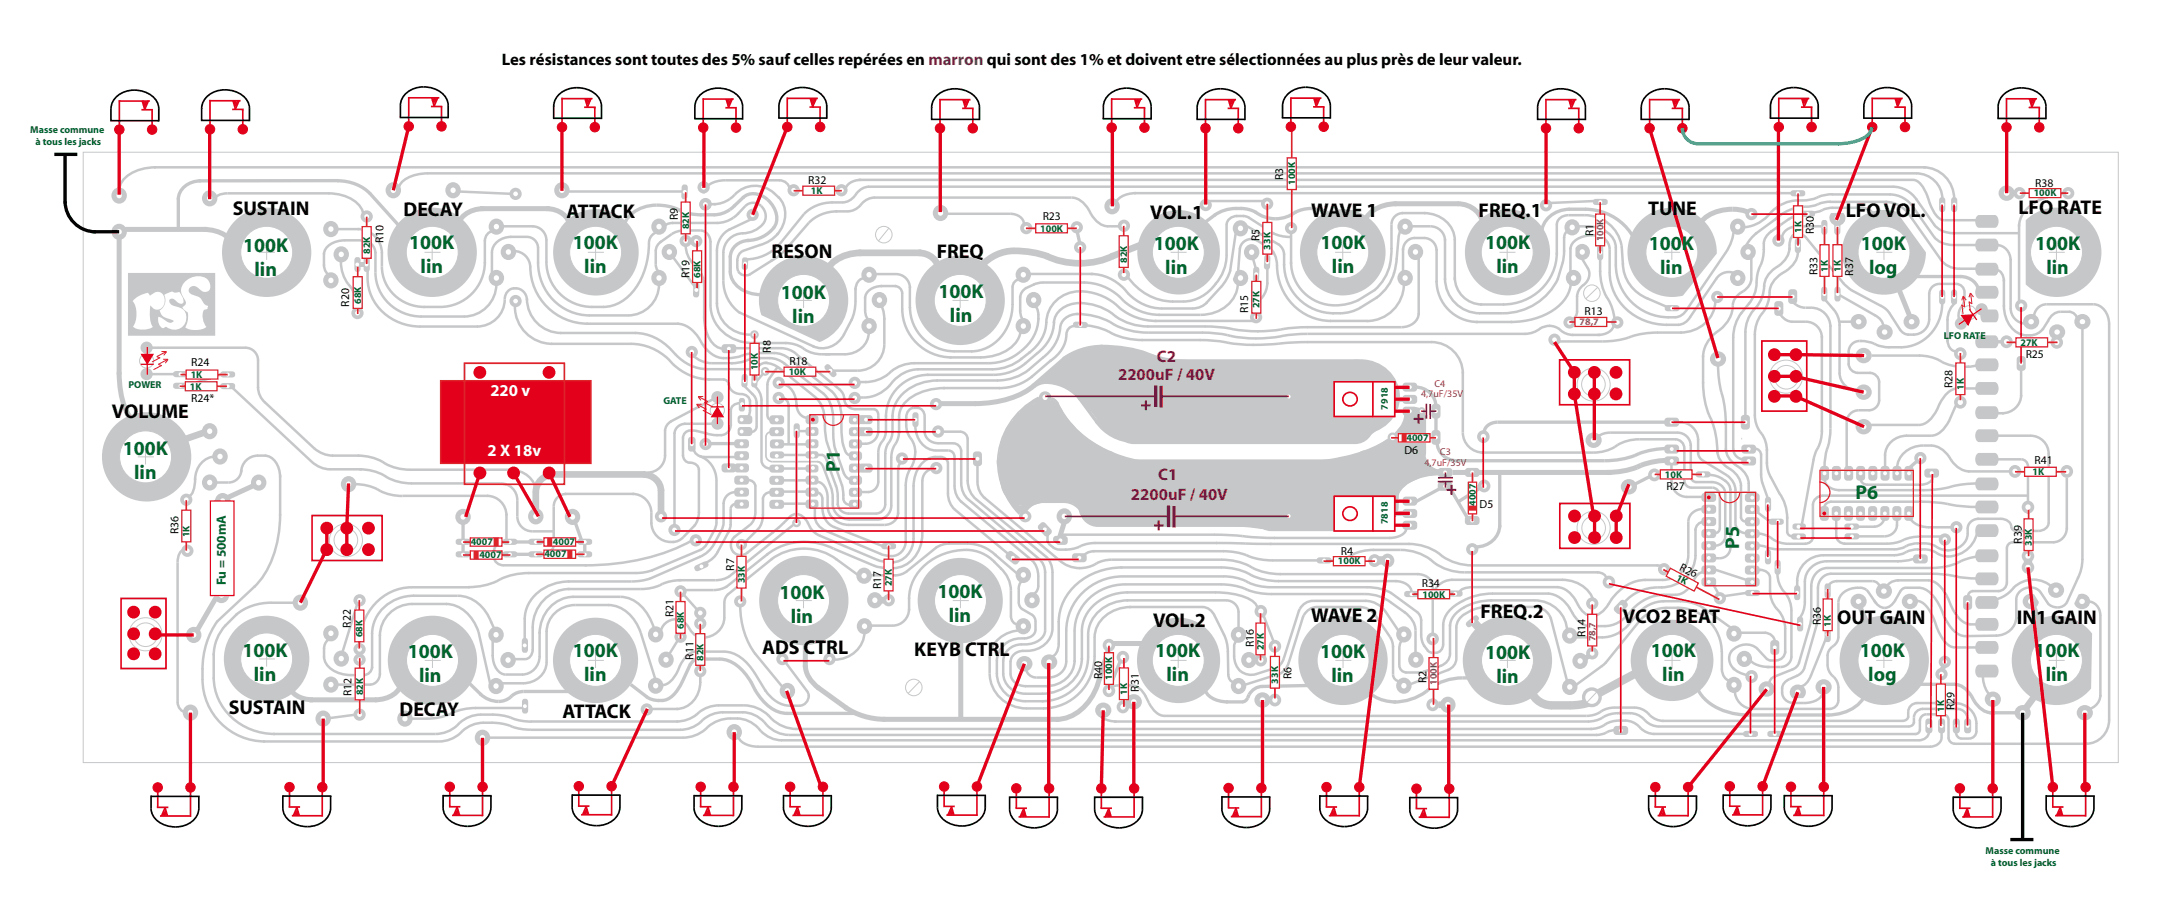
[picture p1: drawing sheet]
<svg xmlns="http://www.w3.org/2000/svg" width="462mm" height="190mm" viewBox="0 0 462 190" stroke-linecap="round" stroke-linejoin="round" font-family="sans-serif">
<defs><g id="words">
<g font-size="4.2" fill="#020202">
<text x="49.2" y="45.4">SUSTAIN</text>
<text x="85.4" y="45.8">DECAY</text>
<text x="119.9" y="46.2">ATTACK</text>
<text x="243.4" y="46.3">VOL.1</text>
<text x="277.5" y="45.9">WAVE 1</text>
<text x="312.9" y="45.9">FREQ.1</text>
<text x="348.8" y="45.6">TUNE</text>
<text x="390.6" y="45.9">LFO VOL.</text>
<text x="427.1" y="45.2">LFO RATE</text>
<text x="163.3" y="54.6">RESON</text>
<text x="198.2" y="54.6">FREQ</text>
<text x="23.7" y="88.4">VOLUME</text>
<text x="277.5" y="131.6">WAVE 2</text>
<text x="313.3" y="130.8">FREQ.2</text>
<text x="343.4" y="131.8">VCO2 BEAT</text>
<text x="244" y="132.6">VOL.2</text>
<text x="388.7" y="132">OUT GAIN</text>
<text x="426.7" y="132">IN1 GAIN</text>
<text x="161.2" y="138.4">ADS CTRL</text>
<text x="193.5" y="138.7">KEYB CTRL</text>
<text x="48.4" y="151.1">SUSTAIN</text>
<text x="84.5" y="151.4">DECAY</text>
<text x="119" y="151.8">ATTACK</text>
</g>
<g font-size="4.2" fill="#00662c">
<text x="51.5" y="53.2">100K</text>
<text x="86.6" y="52.8">100K</text>
<text x="121.2" y="52.7">100K</text>
<text x="244.2" y="52.9">100K</text>
<text x="279.4" y="52.7">100K</text>
<text x="314.2" y="52.7">100K</text>
<text x="348.9" y="52.9">100K</text>
<text x="393.7" y="52.9">100K</text>
<text x="430.6" y="52.9">100K</text>
<text x="53.9" y="58.3">lin</text>
<text x="89" y="57.8">lin</text>
<text x="123.6" y="57.7">lin</text>
<text x="246.6" y="58">lin</text>
<text x="281.8" y="57.7">lin</text>
<text x="316.6" y="57.7">lin</text>
<text x="351.3" y="58">lin</text>
<text x="395.5" y="58">log</text>
<text x="433" y="58">lin</text>
<text x="165.2" y="63.2">100K</text>
<text x="198.6" y="63.1">100K</text>
<text x="167.6" y="68.3">lin</text>
<text x="201" y="68.2">lin</text>
<text x="26" y="96.2">100K</text>
<text x="28.4" y="101.2">lin</text>
<text x="177.7" y="99.9" transform="rotate(-90 177.7 99.9)">P1</text>
<text x="392.6" y="105.6">P6</text>
<text x="368" y="116.1" transform="rotate(-90 368 116.1)">P5</text>
<text x="164.9" y="126.6">100K</text>
<text x="167.3" y="131.7">lin</text>
<text x="198.3" y="126.5">100K</text>
<text x="200.7" y="131.6">lin</text>
<text x="51.3" y="139">100K</text>
<text x="86.3" y="139.1">100K</text>
<text x="121.2" y="139">100K</text>
<text x="244.4" y="139">100K</text>
<text x="279.3" y="139.2">100K</text>
<text x="314.2" y="139.5">100K</text>
<text x="349.3" y="139">100K</text>
<text x="393.5" y="139">100K</text>
<text x="430.4" y="139">100K</text>
<text x="53.7" y="144.1">lin</text>
<text x="88.7" y="144.2">lin</text>
<text x="123.6" y="144.1">lin</text>
<text x="246.8" y="144">lin</text>
<text x="281.7" y="144.3">lin</text>
<text x="316.6" y="144.6">lin</text>
<text x="351.7" y="144">lin</text>
<text x="395.3" y="144">log</text>
<text x="432.8" y="144">lin</text>
</g>
<text font-size="3.5" fill="#020202" x="106.2" y="13.7">Les résistances sont toutes des 5% sauf celles repérées en marron qui sont des 1% et doivent etre sélectionnées au plus près de leur valeur.</text>
<g font-size="3.5" fill="#a10d59">
<text x="244.8" y="76.5">C2</text>
<text x="236.6" y="80.4">2200uF / 40V</text>
<text x="241.4" y="86.7">+</text>
<text x="299.2" y="87.5" transform="rotate(90 299.2 87.5)">+</text>
<text x="245.1" y="101.4">C1</text>
<text x="239.3" y="105.8">2200uF / 40V</text>
<text x="308.2" y="102.7" transform="rotate(-180 308.2 102.7)">+</text>
<text x="244.1" y="112.1">+</text>
</g>
<g font-size="3.5" fill="#fff">
<text x="103.8" y="83.8">220 v</text>
<text x="103.2" y="96.4">2 X 18v</text>
</g>
<text font-size="2.8" fill="#00662c" x="47.8" y="123.8" transform="rotate(-90 47.8 123.8)">Fu = 500mA</text>
<g font-size="2.5" fill="#020202">
<text x="171" y="38.9">R32</text>
<text x="271.5" y="38.1" transform="rotate(-90 271.5 38.1)">R3</text>
<text x="430.6" y="39.5">R38</text>
<text x="143.4" y="46.6" transform="rotate(-90 143.4 46.6)">R9</text>
<text x="220.6" y="46.5">R23</text>
<text x="81.1" y="51.4" transform="rotate(-90 81.1 51.4)">R10</text>
<text x="266.5" y="51" transform="rotate(-90 266.5 51)">R5</text>
<text x="337.1" y="49.9" transform="rotate(-90 337.1 49.9)">R1</text>
<text x="383.8" y="49.6" transform="rotate(-90 383.8 49.6)">R30</text>
<text x="145.9" y="58.8" transform="rotate(-90 145.9 58.8)">R19</text>
<text x="384.6" y="58.2" transform="rotate(-90 384.6 58.2)">R33</text>
<text x="392.1" y="58.3" transform="rotate(-90 392.1 58.3)">R37</text>
<text x="73.9" y="64.8" transform="rotate(-90 73.9 64.8)">R20</text>
<text x="264.1" y="66.3" transform="rotate(-90 264.1 66.3)">R15</text>
<text x="335.3" y="66.6">R13</text>
<text x="40.5" y="77.4">R24</text>
<text x="163.1" y="74.6" transform="rotate(-90 163.1 74.6)">R8</text>
<text x="167" y="77.2">R18</text>
<text x="428.6" y="75.7">R25</text>
<text x="413.1" y="82.2" transform="rotate(-90 413.1 82.2)">R28</text>
<text x="40.5" y="85.1">R24*</text>
<text x="297.2" y="95.9">D6</text>
<text x="430.5" y="98.2">R41</text>
<text x="313.1" y="107.5">D5</text>
<text x="352.6" y="103.7">R27</text>
<text x="37.8" y="113" transform="rotate(-90 37.8 113)">R36</text>
<text x="283.7" y="117.4">R4</text>
<text x="427.8" y="115" transform="rotate(-90 427.8 115)">R39</text>
<text x="155.3" y="120.7" transform="rotate(-90 155.3 120.7)">R7</text>
<text x="186.4" y="124.6" transform="rotate(-90 186.4 124.6)">R17</text>
<text x="300.8" y="124.2">R34</text>
<text x="355.2" y="120.6" transform="rotate(26 355.2 120.6)">R26</text>
<text x="142.5" y="130.6" transform="rotate(-90 142.5 130.6)">R21</text>
<text x="74.2" y="132.8" transform="rotate(-90 74.2 132.8)">R22</text>
<text x="265.3" y="136.8" transform="rotate(-90 265.3 136.8)">R16</text>
<text x="335.5" y="134.8" transform="rotate(-90 335.5 134.8)">R14</text>
<text x="385.3" y="132.2" transform="rotate(-90 385.3 132.2)">R36</text>
<text x="146.7" y="139.6" transform="rotate(-90 146.7 139.6)">R11</text>
<text x="233.2" y="143.6" transform="rotate(-90 233.2 143.6)">R40</text>
<text x="273.3" y="143.6" transform="rotate(-90 273.3 143.6)">R6</text>
<text x="74.4" y="147.3" transform="rotate(-90 74.4 147.3)">R12</text>
<text x="241" y="146.3" transform="rotate(-90 241 146.3)">R31</text>
<text x="301.8" y="144.5" transform="rotate(-90 301.8 144.5)">R2</text>
<text x="413.6" y="150.2" transform="rotate(-90 413.6 150.2)">R29</text>
</g>
<g font-size="2.1" fill="#00662c">
<text x="6.4" y="28.1">Masse commune</text>
<text x="7.5" y="30.7">à tous les jacks</text>
<text x="171.6" y="41">1K</text>
<text x="274" y="39.1" transform="rotate(-90 274 39.1)">100K</text>
<text x="430.3" y="41.6">100K</text>
<text x="78.3" y="53.7" transform="rotate(-90 78.3 53.7)">82K</text>
<text x="145.8" y="48.5" transform="rotate(-90 145.8 48.5)">82K</text>
<text x="220.1" y="49">100K</text>
<text x="268.9" y="52.8" transform="rotate(-90 268.9 52.8)">33K</text>
<text x="381.2" y="49.3" transform="rotate(-90 381.2 49.3)">1K</text>
<text x="148.2" y="58.8" transform="rotate(-90 148.2 58.8)">68K</text>
<text x="238.5" y="55.6" transform="rotate(-90 238.5 55.6)">82K</text>
<text x="386.8" y="57.5" transform="rotate(-90 386.8 57.5)">1K</text>
<text x="389.5" y="57.5" transform="rotate(-90 389.5 57.5)">1K</text>
<text x="76.4" y="64.3" transform="rotate(-90 76.4 64.3)">68K</text>
<text x="266.5" y="65.3" transform="rotate(-90 266.5 65.3)">27K</text>
<text x="411.3" y="71.7">LFO RATE</text>
<text x="427.5" y="73.1">27K</text>
<text x="27.2" y="82.1">POWER</text>
<text x="40.2" y="82.4">1K</text>
<text x="40.4" y="79.9">1K</text>
<text x="160.4" y="78.4" transform="rotate(-90 160.4 78.4)">10K</text>
<text x="166.9" y="79.3">10K</text>
<text x="415.5" y="82.5" transform="rotate(-90 415.5 82.5)">1K</text>
<text x="140.4" y="85.5">GATE</text>
<text x="293.7" y="86.6" transform="rotate(-90 293.7 86.6)">7918</text>
<text x="297.6" y="93.3">4007</text>
<text x="352.3" y="101.1">10K</text>
<text x="430.1" y="100.5">1K</text>
<text x="312.3" y="107" transform="rotate(-90 312.3 107)">4007</text>
<text x="40.1" y="113.6" transform="rotate(-90 40.1 113.6)">1K</text>
<text x="293.7" y="110.9" transform="rotate(-90 293.7 110.9)">7818</text>
<text x="99.6" y="115.3">4007</text>
<text x="101.4" y="118.1">4007</text>
<text x="115.2" y="117.9">4007</text>
<text x="117" y="115.3">4007</text>
<text x="283.1" y="119.4">100K</text>
<text x="429.9" y="115.5" transform="rotate(-90 429.9 115.5)">33K</text>
<text x="157.6" y="123.4" transform="rotate(-90 157.6 123.4)">33K</text>
<text x="188.7" y="124" transform="rotate(-90 188.7 124)">27K</text>
<text x="354.5" y="122.6" transform="rotate(28 354.5 122.6)">1K</text>
<text x="301" y="126.4">100K</text>
<text x="76.7" y="134.8" transform="rotate(-90 76.7 134.8)">68K</text>
<text x="144.7" y="133" transform="rotate(-90 144.7 133)">68K</text>
<text x="267.4" y="137.5" transform="rotate(-90 267.4 137.5)">27K</text>
<text x="148.9" y="139.8" transform="rotate(-90 148.9 139.8)">82K</text>
<text x="235.3" y="143.8" transform="rotate(-90 235.3 143.8)">100K</text>
<text x="76.8" y="147.1" transform="rotate(-90 76.8 147.1)">82K</text>
<text x="238.5" y="147" transform="rotate(-90 238.5 147)">1K</text>
<text x="270.5" y="144.6" transform="rotate(-90 270.5 144.6)">33K</text>
<text x="420.1" y="180.6">Masse commune</text>
<text x="421.2" y="183.2">à tous les jacks</text>
</g>
<g font-size="2.1" fill="#915e36">
<text x="339.3" y="51" transform="rotate(-90 339.3 51)">100K</text>
<text x="334.2" y="68.8">78,7</text>
<text x="337.6" y="135.7" transform="rotate(-90 337.6 135.7)">78,7</text>
<text x="304" y="144.8" transform="rotate(-90 304 144.8)">100K</text>
</g>
<g font-size="2.1" fill="#93117e">
<text x="303.5" y="81.9">C4</text>
<text x="300.7" y="84.1">4,7uF/35V</text>
<text x="301.4" y="98.5">4,7uF/35V</text>
<text x="304.7" y="96.3">C3</text>
</g>
<g font-size="2.1" fill="#00632e">
<text x="387.4" y="132.6" transform="rotate(-90 387.4 132.6)">1K</text>
<text x="411.4" y="150.6" transform="rotate(-90 411.4 150.6)">1K</text>
</g>
</g></defs>
<!-- layer: Calque 1 -->
<g fill="#c6c7c8">
<path d="M428.8 132.6a9.4 9.4 0 0 1 13.9 1.4l-.2 11.6a9.4 9.4 0 0 1-13.9 .9 9.4 9.4 0 0 1 .2-13.9z"/>
<path d="M347.6 133.6a8.7 8.7 0 0 1 13.4 1.2 8.7 8.7 0 0 1-3.8 12.8 8.6 8.6 0 0 1-10.6-3 8.6 8.6 0 0 1 1-11z"/>
<path d="M243.1 133.3a8.9 8.9 0 0 1 11.3-1 8.9 8.9 0 0 1 3.1 10.9 8.8 8.8 0 0 1-10.6 5.2 8.8 8.8 0 0 1-6.2-9.9 9.1 9.1 0 0 1 2.4-5.2z"/>
<path d="M163.8 56.5a9.5 9.5 0 0 1 14.3 2.1 9.5 9.5 0 0 1-4.7 13.8l-12.3-5.7a9.5 9.5 0 0 1 2.7-10.2z"/>
<path d="M243.2 47.1a8.8 8.8 0 0 1 12.9 .5 8.8 8.8 0 0 1-1.4 12.8 8.8 8.8 0 0 1-12-1.3 8.8 8.8 0 0 1 .5-12z"/>
<path d="M312.6 46.9a9 9 0 0 1 13.3 .6 9 9 0 0 1-1.7 13.2 9 9 0 0 1-13-2.7 9.2 9.2 0 0 1 1.4-11.1z"/>
<path d="M346.7 47.1a9.4 9.4 0 0 1 10.6-2.5 9.4 9.4 0 0 1 5.9 9l-7.1 8.9a9.5 9.5 0 0 1-10.4-4.2 9.5 9.5 0 0 1 1-11.2z"/>
<path d="M392.4 47a8.8 8.8 0 0 1 8.9-2.2l6.2 8.6a8.9 8.9 0 0 1-12.4 8.2 8.9 8.9 0 0 1-2.7-14.6z"/>
<path d="M428.6 46.6a9.4 9.4 0 0 1 13.3 .1 9.4 9.4 0 0 1 0 13.3 9.4 9.4 0 0 1-13.3 .2z"/>
<circle cx="398.7" cy="139.7" r="9.4"/>
<circle cx="319" cy="139.7" r="9.4"/>
<circle cx="284.2" cy="139.7" r="9.4"/>
<circle cx="203.2" cy="127" r="9"/>
<circle cx="170.1" cy="127" r="9.4"/>
<circle cx="126" cy="139.7" r="9"/>
<circle cx="91.5" cy="139.7" r="9.4"/>
<circle cx="56.4" cy="139.4" r="9.1"/>
<circle cx="31" cy="96.6" r="9.4"/>
<circle cx="56.4" cy="53.4" r="9.4"/>
<circle cx="91.4" cy="53.4" r="9.4"/>
<circle cx="126" cy="53.4" r="9.1"/>
<circle cx="203.2" cy="63.5" r="9.4"/>
<circle cx="284.1" cy="53.4" r="9.1"/>
</g>
<circle cx="353.7" cy="53.4" r="5.5" fill="#fff"/>
<g fill="none" stroke="#c6c7c8" stroke-width=".21">
<path d="M352.1 53.4h3.4M353.7 51.8v3.2"/>
<circle cx="353.7" cy="53.4" r="5.5"/>
</g>
<circle cx="398.6" cy="53.4" r="5.5" fill="#fff"/>
<g fill="none" stroke="#c6c7c8" stroke-width=".21">
<path d="M397 53.4h3.4M398.6 51.8v3.2"/>
<circle cx="398.6" cy="53.4" r="5.5"/>
</g>
<circle cx="318.9" cy="53.4" r="5.5" fill="#fff"/>
<g fill="none" stroke="#c6c7c8" stroke-width=".21">
<path d="M317.3 53.4h3.4M318.9 51.8v3.2"/>
<circle cx="318.9" cy="53.4" r="5.5"/>
</g>
<circle cx="284.1" cy="53.4" r="5.5" fill="#fff"/>
<g fill="none" stroke="#c6c7c8" stroke-width=".21">
<path d="M282.5 53.4h3.4M284.1 51.8v3.2"/>
<circle cx="284.1" cy="53.4" r="5.5"/>
</g>
<circle cx="249.3" cy="53.4" r="5.5" fill="#fff"/>
<g fill="none" stroke="#c6c7c8" stroke-width=".21">
<path d="M247.7 53.4h3.4M249.3 51.8v3.2"/>
<circle cx="249.3" cy="53.4" r="5.5"/>
</g>
<circle cx="203.2" cy="63.5" r="5.5" fill="#fff"/>
<g fill="none" stroke="#c6c7c8" stroke-width=".21">
<path d="M201.5 63.5h3.4M203.2 61.9v3.3"/>
<circle cx="203.2" cy="63.5" r="5.5"/>
</g>
<circle cx="170" cy="63.5" r="5.5" fill="#fff"/>
<g fill="none" stroke="#c6c7c8" stroke-width=".21">
<path d="M168.4 63.5h3.4M170 61.9v3.3"/>
<circle cx="170" cy="63.5" r="5.5"/>
</g>
<circle cx="126" cy="53.4" r="5.5" fill="#fff"/>
<g fill="none" stroke="#c6c7c8" stroke-width=".21">
<path d="M124.4 53.4h3.4M126 51.8v3.2"/>
<circle cx="126" cy="53.4" r="5.5"/>
</g>
<circle cx="91.5" cy="53.4" r="5.5" fill="#fff"/>
<g fill="none" stroke="#c6c7c8" stroke-width=".21">
<path d="M89.8 53.4h3.4M91.4 51.8v3.2"/>
<circle cx="91.5" cy="53.4" r="5.5"/>
</g>
<circle cx="56.4" cy="53.4" r="5.5" fill="#fff"/>
<g fill="none" stroke="#c6c7c8" stroke-width=".21">
<path d="M54.8 53.4h3.4M56.4 51.8v3.2"/>
<circle cx="56.4" cy="53.4" r="5.5"/>
</g>
<circle cx="170" cy="127" r="5.5" fill="#fff"/>
<g fill="none" stroke="#c6c7c8" stroke-width=".21">
<path d="M168.4 127h3.4M170 125.4v3.3"/>
<circle cx="170" cy="127" r="5.5"/>
</g>
<circle cx="126" cy="139.7" r="5.5" fill="#fff"/>
<g fill="none" stroke="#c6c7c8" stroke-width=".21">
<path d="M124.4 139.7h3.4M126 138.1v3.2"/>
<circle cx="126" cy="139.7" r="5.5"/>
</g>
<circle cx="91.5" cy="139.7" r="5.5" fill="#fff"/>
<g fill="none" stroke="#c6c7c8" stroke-width=".21">
<path d="M89.9 139.7h3.4M91.5 138.1v3.2"/>
<circle cx="91.5" cy="139.7" r="5.5"/>
</g>
<circle cx="56.4" cy="139.4" r="5.5" fill="#fff"/>
<g fill="none" stroke="#c6c7c8" stroke-width=".21">
<path d="M54.8 139.4h3.4M56.4 137.8v3.2"/>
<circle cx="56.4" cy="139.4" r="5.5"/>
</g>
<circle cx="203.2" cy="127" r="5.5" fill="#fff"/>
<g fill="none" stroke="#c6c7c8" stroke-width=".21">
<path d="M201.6 127h3.4M203.2 125.4v3.3"/>
<circle cx="203.2" cy="127" r="5.5"/>
</g>
<circle cx="249.3" cy="139.7" r="5.5" fill="#fff"/>
<g fill="none" stroke="#c6c7c8" stroke-width=".21">
<path d="M247.7 139.7h3.4M249.3 138.1v3.2"/>
<circle cx="249.3" cy="139.7" r="5.5"/>
</g>
<circle cx="319" cy="139.7" r="5.5" fill="#fff"/>
<g fill="none" stroke="#c6c7c8" stroke-width=".21">
<path d="M317.3 139.7h3.4M319 138.1v3.2"/>
<circle cx="319" cy="139.7" r="5.5"/>
</g>
<circle cx="398.6" cy="139.7" r="5.5" fill="#fff"/>
<g fill="none" stroke="#c6c7c8" stroke-width=".21">
<path d="M397 139.7h3.4M398.6 138.1v3.2"/>
<circle cx="398.6" cy="139.7" r="5.5"/>
</g>
<circle cx="435.1" cy="53.4" r="5.5" fill="#fff"/>
<g fill="none" stroke="#c6c7c8" stroke-width=".21">
<path d="M433.5 53.4h3.4M435.1 51.8v3.2"/>
<circle cx="435.1" cy="53.4" r="5.5"/>
</g>
<circle cx="284.2" cy="139.7" r="5.5" fill="#fff"/>
<g fill="none" stroke="#c6c7c8" stroke-width=".21">
<path d="M282.5 139.7h3.4M284.2 138.1v3.2"/>
<circle cx="284.2" cy="139.7" r="5.5"/>
</g>
<circle cx="353.8" cy="139.7" r="5.5" fill="#fff"/>
<g fill="none" stroke="#c6c7c8" stroke-width=".21">
<path d="M352.2 139.7h3.4M353.8 138.1v3.2"/>
<circle cx="353.8" cy="139.7" r="5.5"/>
</g>
<circle cx="435.1" cy="139.7" r="5.5" fill="#fff"/>
<g fill="none" stroke="#c6c7c8" stroke-width=".21">
<path d="M433.5 139.7h3.4M435.1 138.1v3.2"/>
<circle cx="435.1" cy="139.7" r="5.5"/>
</g>
<circle cx="416.6" cy="66.2" r="1.5" fill="#fff"/>
<circle cx="416.6" cy="66.2" r="1.5" fill="none" stroke="#c6c7c8" stroke-width=".21"/>
<circle cx="31" cy="76.3" r="1.5" fill="#fff"/>
<circle cx="31" cy="76.3" r="1.5" fill="none" stroke="#c6c7c8" stroke-width=".21"/>
<circle cx="151.8" cy="86.8" r="1.5" fill="#fff"/>
<circle cx="151.8" cy="86.8" r="1.5" fill="none" stroke="#c6c7c8" stroke-width=".21"/>
<circle cx="30.8" cy="96.6" r="5.5" fill="#fff"/>
<g fill="none" stroke="#c6c7c8" stroke-width=".21">
<path d="M29.2 96.6h3.4M30.8 95v3.3"/>
<circle cx="30.8" cy="96.6" r="5.5"/>
</g>
<circle cx="377.9" cy="79.7" r="3.5" fill="#fff"/>
<circle cx="377.9" cy="79.7" r="3.5" fill="none" stroke="#c6c7c8" stroke-width=".21"/>
<circle cx="337.2" cy="81.4" r="3.5" fill="#fff"/>
<circle cx="337.2" cy="81.4" r="3.5" fill="none" stroke="#c6c7c8" stroke-width=".21"/>
<circle cx="337.2" cy="111.6" r="3.5" fill="#fff"/>
<circle cx="337.2" cy="111.6" r="3.5" fill="none" stroke="#c6c7c8" stroke-width=".21"/>
<circle cx="73.2" cy="114.3" r="3.5" fill="#fff"/>
<circle cx="73.2" cy="114.3" r="3.5" fill="none" stroke="#c6c7c8" stroke-width=".21"/>
<circle cx="30.8" cy="134.2" r="3.5" fill="#fff"/>
<circle cx="30.8" cy="134.2" r="3.5" fill="none" stroke="#c6c7c8" stroke-width=".21"/>
<circle cx="435.3" cy="70.3" r="1.67" fill="#c6c7c8"/>
<circle cx="435.3" cy="70.3" r=".57" fill="#fff"/>
<circle cx="429.8" cy="68.1" r="1.67" fill="#c6c7c8"/>
<circle cx="429.8" cy="68.1" r=".57" fill="#fff"/>
<circle cx="440.6" cy="68.1" r="1.67" fill="#c6c7c8"/>
<circle cx="440.6" cy="68.1" r=".57" fill="#fff"/>
<circle cx="398.8" cy="70.3" r="1.67" fill="#c6c7c8"/>
<circle cx="398.8" cy="70.3" r=".57" fill="#fff"/>
<circle cx="393.3" cy="68.1" r="1.67" fill="#c6c7c8"/>
<circle cx="393.3" cy="68.1" r=".57" fill="#fff"/>
<circle cx="404.5" cy="68.1" r="1.67" fill="#c6c7c8"/>
<circle cx="404.5" cy="68.1" r=".57" fill="#fff"/>
<circle cx="369.9" cy="53.3" r="1.67" fill="#c6c7c8"/>
<circle cx="369.9" cy="53.3" r=".57" fill="#fff"/>
<circle cx="367.7" cy="58.8" r="1.67" fill="#c6c7c8"/>
<circle cx="367.7" cy="58.8" r=".57" fill="#fff"/>
<circle cx="367.7" cy="47.9" r="1.67" fill="#c6c7c8"/>
<circle cx="367.7" cy="47.9" r=".57" fill="#fff"/>
<path d="M333.8 52a1.65 1.65 0 0 1 2.3 .3 1.65 1.65 0 0 1-.4 2.4 1.65 1.65 0 0 1-2.4-.6v-1.6z" fill="#c6c7c8"/>
<circle cx="334.8" cy="53.3" r=".57" fill="#fff"/>
<circle cx="333" cy="58.8" r="1.67" fill="#c6c7c8"/>
<circle cx="333" cy="58.8" r=".57" fill="#fff"/>
<circle cx="332.7" cy="48.1" r="1.67" fill="#c6c7c8"/>
<circle cx="332.7" cy="48.1" r=".57" fill="#fff"/>
<circle cx="299.5" cy="53.3" r="1.67" fill="#c6c7c8"/>
<circle cx="299.5" cy="53.3" r=".57" fill="#fff"/>
<circle cx="297.3" cy="58.8" r="1.67" fill="#c6c7c8"/>
<circle cx="297.3" cy="58.8" r=".57" fill="#fff"/>
<circle cx="297.3" cy="47.9" r="1.67" fill="#c6c7c8"/>
<circle cx="297.3" cy="47.9" r=".57" fill="#fff"/>
<circle cx="264.9" cy="53.3" r="1.67" fill="#c6c7c8"/>
<circle cx="264.9" cy="53.3" r=".57" fill="#fff"/>
<path d="M261.5 57.4a1.65 1.65 0 0 1 2.3 .4 1.65 1.65 0 0 1-.5 2.4 1.65 1.65 0 0 1-2.3-.7l-.1-.5z" fill="#c6c7c8"/>
<circle cx="262.5" cy="58.8" r=".57" fill="#fff"/>
<circle cx="262.5" cy="48.3" r="1.67" fill="#c6c7c8"/>
<circle cx="262.5" cy="48.3" r=".57" fill="#fff"/>
<circle cx="218.8" cy="63.5" r="1.67" fill="#c6c7c8"/>
<circle cx="218.7" cy="63.5" r=".57" fill="#fff"/>
<circle cx="216.6" cy="69" r="1.67" fill="#c6c7c8"/>
<circle cx="216.5" cy="69" r=".57" fill="#fff"/>
<circle cx="216.6" cy="58.1" r="1.67" fill="#c6c7c8"/>
<circle cx="216.5" cy="58.1" r=".57" fill="#fff"/>
<circle cx="186.1" cy="63.5" r="1.67" fill="#c6c7c8"/>
<circle cx="186.1" cy="63.5" r=".57" fill="#fff"/>
<circle cx="183.9" cy="69" r="1.67" fill="#c6c7c8"/>
<circle cx="183.9" cy="69" r=".57" fill="#fff"/>
<circle cx="183.9" cy="58.1" r="1.67" fill="#c6c7c8"/>
<circle cx="183.9" cy="58.1" r=".57" fill="#fff"/>
<circle cx="141.7" cy="53.3" r="1.67" fill="#c6c7c8"/>
<circle cx="141.6" cy="53.3" r=".57" fill="#fff"/>
<circle cx="139.5" cy="58.8" r="1.67" fill="#c6c7c8"/>
<circle cx="139.5" cy="58.8" r=".57" fill="#fff"/>
<circle cx="139.5" cy="47.9" r="1.67" fill="#c6c7c8"/>
<circle cx="139.5" cy="47.9" r=".57" fill="#fff"/>
<circle cx="107.6" cy="53.3" r="1.67" fill="#c6c7c8"/>
<circle cx="107.6" cy="53.3" r=".57" fill="#fff"/>
<circle cx="105.1" cy="58.8" r="1.67" fill="#c6c7c8"/>
<circle cx="105" cy="58.8" r=".57" fill="#fff"/>
<circle cx="105.1" cy="47.9" r="1.67" fill="#c6c7c8"/>
<circle cx="105" cy="47.9" r=".57" fill="#fff"/>
<circle cx="72.2" cy="53.8" r="1.67" fill="#c6c7c8"/>
<circle cx="72.2" cy="53.8" r=".57" fill="#fff"/>
<circle cx="70.1" cy="59.3" r="1.67" fill="#c6c7c8"/>
<circle cx="70" cy="59.3" r=".57" fill="#fff"/>
<circle cx="70.1" cy="48.5" r="1.67" fill="#c6c7c8"/>
<circle cx="70" cy="48.5" r=".57" fill="#fff"/>
<circle cx="46.6" cy="96.6" r="1.67" fill="#c6c7c8"/>
<circle cx="46.6" cy="96.6" r=".57" fill="#fff"/>
<circle cx="44.4" cy="102.1" r="1.67" fill="#c6c7c8"/>
<circle cx="44.4" cy="102.1" r=".57" fill="#fff"/>
<circle cx="44.4" cy="91.2" r="1.67" fill="#c6c7c8"/>
<circle cx="44.4" cy="91.2" r=".57" fill="#fff"/>
<circle cx="72.2" cy="139.3" r="1.67" fill="#c6c7c8"/>
<circle cx="72.2" cy="139.3" r=".57" fill="#fff"/>
<circle cx="70.1" cy="144.8" r="1.67" fill="#c6c7c8"/>
<circle cx="70" cy="144.8" r=".57" fill="#fff"/>
<circle cx="70.1" cy="134" r="1.67" fill="#c6c7c8"/>
<circle cx="70" cy="134" r=".57" fill="#fff"/>
<circle cx="107.5" cy="139.6" r="1.67" fill="#c6c7c8"/>
<circle cx="107.5" cy="139.6" r=".57" fill="#fff"/>
<circle cx="105" cy="145.1" r="1.67" fill="#c6c7c8"/>
<circle cx="105" cy="145.1" r=".57" fill="#fff"/>
<circle cx="105" cy="134.3" r="1.67" fill="#c6c7c8"/>
<circle cx="105" cy="134.3" r=".57" fill="#fff"/>
<circle cx="141" cy="139.6" r="1.67" fill="#c6c7c8"/>
<circle cx="140.9" cy="139.6" r=".57" fill="#fff"/>
<circle cx="138.8" cy="145.1" r="1.67" fill="#c6c7c8"/>
<circle cx="138.7" cy="145.1" r=".57" fill="#fff"/>
<circle cx="138.8" cy="134.2" r="1.67" fill="#c6c7c8"/>
<circle cx="138.7" cy="134.2" r=".57" fill="#fff"/>
<circle cx="185.1" cy="127" r="1.67" fill="#c6c7c8"/>
<circle cx="185.1" cy="127" r=".57" fill="#fff"/>
<circle cx="183" cy="132.5" r="1.67" fill="#c6c7c8"/>
<circle cx="182.9" cy="132.5" r=".57" fill="#fff"/>
<circle cx="182.9" cy="121.8" r="1.67" fill="#c6c7c8"/>
<circle cx="182.8" cy="121.8" r=".57" fill="#fff"/>
<circle cx="218.4" cy="127" r="1.67" fill="#c6c7c8"/>
<circle cx="218.4" cy="127" r=".57" fill="#fff"/>
<circle cx="216.6" cy="132.5" r="1.67" fill="#c6c7c8"/>
<circle cx="216.5" cy="132.5" r=".57" fill="#fff"/>
<circle cx="216.6" cy="121.6" r="1.67" fill="#c6c7c8"/>
<circle cx="216.5" cy="121.6" r=".57" fill="#fff"/>
<circle cx="264.3" cy="139.6" r="1.67" fill="#c6c7c8"/>
<circle cx="264.3" cy="139.6" r=".57" fill="#fff"/>
<circle cx="262.1" cy="145.1" r="1.67" fill="#c6c7c8"/>
<circle cx="262.1" cy="145.1" r=".57" fill="#fff"/>
<circle cx="262.1" cy="134.3" r="1.67" fill="#c6c7c8"/>
<circle cx="262.1" cy="134.3" r=".57" fill="#fff"/>
<circle cx="299.6" cy="139.6" r="1.67" fill="#c6c7c8"/>
<circle cx="299.6" cy="139.6" r=".57" fill="#fff"/>
<circle cx="297.1" cy="145.1" r="1.67" fill="#c6c7c8"/>
<circle cx="297.1" cy="145.1" r=".57" fill="#fff"/>
<circle cx="297.1" cy="134.2" r="1.67" fill="#c6c7c8"/>
<circle cx="297.1" cy="134.2" r=".57" fill="#fff"/>
<circle cx="334.4" cy="139.8" r="1.67" fill="#c6c7c8"/>
<circle cx="334.3" cy="139.8" r=".57" fill="#fff"/>
<circle cx="332.2" cy="145.3" r="1.67" fill="#c6c7c8"/>
<circle cx="332.2" cy="145.3" r=".57" fill="#fff"/>
<circle cx="332.2" cy="134.5" r="1.67" fill="#c6c7c8"/>
<circle cx="332.2" cy="134.5" r=".57" fill="#fff"/>
<circle cx="369.1" cy="139.4" r="1.67" fill="#c6c7c8"/>
<circle cx="369.1" cy="139.4" r=".57" fill="#fff"/>
<circle cx="366.9" cy="144.9" r="1.67" fill="#c6c7c8"/>
<circle cx="366.9" cy="144.9" r=".57" fill="#fff"/>
<circle cx="366.9" cy="134" r="1.67" fill="#c6c7c8"/>
<circle cx="366.9" cy="134" r=".57" fill="#fff"/>
<circle cx="398.6" cy="125" r="1.67" fill="#c6c7c8"/>
<circle cx="398.6" cy="125" r=".57" fill="#fff"/>
<circle cx="404.1" cy="127.2" r="1.67" fill="#c6c7c8"/>
<circle cx="404.1" cy="127.2" r=".57" fill="#fff"/>
<circle cx="393.3" cy="127.2" r="1.67" fill="#c6c7c8"/>
<circle cx="393.3" cy="127.2" r=".57" fill="#fff"/>
<circle cx="435" cy="124.8" r="1.67" fill="#c6c7c8"/>
<circle cx="435" cy="124.8" r=".57" fill="#fff"/>
<path d="M439.8 125.8a1.69 1.69 0 0 1 2.3 .7 1.69 1.69 0 0 1-.8 2.3 1.69 1.69 0 0 1-2.2-.8l-.2-.4z" fill="#c6c7c8"/>
<circle cx="440.5" cy="127.2" r=".57" fill="#fff"/>
<path d="M428.5 126.1a1.77 1.77 0 0 1 1.9-.3l1 1.5a1.68 1.68 0 0 1-2.4 1.5 1.68 1.68 0 0 1-.5-2.7z" fill="#c6c7c8"/>
<circle cx="429.7" cy="127.2" r=".57" fill="#fff"/>
<path d="M369.4 112.1l.5-.2h1.7a.68 .68 0 0 1 .7 .7v.6a.68 .68 0 0 1-.7 .7h-1.7a.68 .68 0 0 1-.7-.7z" fill="#c6c7c8"/>
<circle cx="370.8" cy="112.9" r=".41" fill="#fff"/>
<path d="M369.4 109.6l.5-.2h1.7a.68 .68 0 0 1 .7 .7v.5a.68 .68 0 0 1-.7 .7h-1.7a.68 .68 0 0 1-.7-.7z" fill="#c6c7c8"/>
<circle cx="370.8" cy="110.4" r=".41" fill="#fff"/>
<path d="M369.4 107l.5-.2h1.7a.68 .68 0 0 1 .7 .7v.6a.68 .68 0 0 1-.7 .6h-1.7a.68 .68 0 0 1-.7-.6z" fill="#c6c7c8"/>
<circle cx="370.8" cy="107.8" r=".41" fill="#fff"/>
<path d="M369.4 104.5l.5-.2h1.7a.68 .68 0 0 1 .7 .7v.5a.68 .68 0 0 1-.7 .7h-1.7a.68 .68 0 0 1-.7-.7z" fill="#c6c7c8"/>
<circle cx="370.8" cy="105.3" r=".41" fill="#fff"/>
<path d="M369.4 119.8l.5-.2h1.7a.68 .68 0 0 1 .7 .7v.6a.68 .68 0 0 1-.7 .7h-1.7a.68 .68 0 0 1-.7-.7z" fill="#c6c7c8"/>
<circle cx="370.8" cy="120.6" r=".41" fill="#fff"/>
<path d="M369.4 117.3l.5-.2h1.7a.68 .68 0 0 1 .7 .7v.5a.68 .68 0 0 1-.7 .7h-1.7a.68 .68 0 0 1-.7-.7z" fill="#c6c7c8"/>
<circle cx="370.8" cy="118.1" r=".41" fill="#fff"/>
<path d="M369.4 114.7l.5-.2h1.7a.68 .68 0 0 1 .7 .7v.6a.68 .68 0 0 1-.7 .6h-1.7a.68 .68 0 0 1-.7-.6z" fill="#c6c7c8"/>
<circle cx="370.8" cy="115.5" r=".41" fill="#fff"/>
<path d="M369.4 122.4l.5-.2h1.7a.68 .68 0 0 1 .7 .7v.5a.68 .68 0 0 1-.7 .7h-1.7a.68 .68 0 0 1-.7-.7z" fill="#c6c7c8"/>
<circle cx="370.8" cy="123.1" r=".41" fill="#fff"/>
<path d="M360.2 112.1l.5-.2h1.7a.68 .68 0 0 1 .7 .7v.5a.68 .68 0 0 1-.7 .7h-1.7a.68 .68 0 0 1-.7-.7z" fill="#c6c7c8"/>
<circle cx="361.6" cy="112.9" r=".41" fill="#fff"/>
<path d="M360.2 109.6l.5-.2h1.7a.68 .68 0 0 1 .7 .6v.6a.68 .68 0 0 1-.7 .7h-1.7a.68 .68 0 0 1-.7-.7z" fill="#c6c7c8"/>
<circle cx="361.6" cy="110.3" r=".41" fill="#fff"/>
<path d="M360.2 107l.5-.2h1.7a.68 .68 0 0 1 .7 .7v.5a.68 .68 0 0 1-.7 .7h-1.7a.68 .68 0 0 1-.7-.7z" fill="#c6c7c8"/>
<circle cx="361.6" cy="107.7" r=".41" fill="#fff"/>
<path d="M360.2 104.5l.5-.2h1.7a.68 .68 0 0 1 .7 .6v.6a.68 .68 0 0 1-.7 .7h-1.7a.68 .68 0 0 1-.7-.7z" fill="#c6c7c8"/>
<circle cx="361.6" cy="105.2" r=".41" fill="#e2001a"/>
<path d="M360.2 119.8l.5-.2h1.7a.68 .68 0 0 1 .7 .7v.5a.68 .68 0 0 1-.7 .7h-1.7a.68 .68 0 0 1-.7-.7z" fill="#c6c7c8"/>
<circle cx="361.6" cy="120.6" r=".41" fill="#fff"/>
<path d="M360.2 117.3l.5-.2h1.7a.68 .68 0 0 1 .7 .6v.6a.68 .68 0 0 1-.7 .7h-1.7a.68 .68 0 0 1-.7-.7z" fill="#c6c7c8"/>
<circle cx="361.6" cy="118" r=".41" fill="#fff"/>
<path d="M360.2 114.7l.5-.2h1.7a.68 .68 0 0 1 .7 .7v.5a.68 .68 0 0 1-.7 .7h-1.7a.68 .68 0 0 1-.7-.7z" fill="#c6c7c8"/>
<circle cx="361.6" cy="115.4" r=".41" fill="#fff"/>
<path d="M360.2 122.3l.5-.2h1.7a.68 .68 0 0 1 .7 .7v.6a.68 .68 0 0 1-.7 .7h-1.7a.68 .68 0 0 1-.7-.7z" fill="#c6c7c8"/>
<circle cx="361.6" cy="123.1" r=".41" fill="#fff"/>
<path d="M392.9 98.8l1.1-.2a.68 .68 0 0 1 .6 .6v1.8a.68 .68 0 0 1-.6 .7h-.6a.68 .68 0 0 1-.7-.7v-1.8z" fill="#c6c7c8"/>
<circle cx="393.7" cy="100.1" r=".41" fill="#fff"/>
<path d="M390.4 98.8l1-.2a.68 .68 0 0 1 .7 .6v1.8a.68 .68 0 0 1-.7 .7h-.5a.68 .68 0 0 1-.7-.7v-1.8z" fill="#c6c7c8"/>
<circle cx="391.2" cy="100.1" r=".41" fill="#fff"/>
<path d="M387.8 98.8l1-.2a.68 .68 0 0 1 .7 .6v1.8a.68 .68 0 0 1-.7 .7h-.5a.68 .68 0 0 1-.7-.7v-1.8z" fill="#c6c7c8"/>
<circle cx="388.6" cy="100.1" r=".41" fill="#fff"/>
<path d="M385.3 98.8l1-.2a.68 .68 0 0 1 .7 .6v1.8a.68 .68 0 0 1-.7 .7h-.5a.68 .68 0 0 1-.7-.7v-1.8z" fill="#c6c7c8"/>
<circle cx="386" cy="100.1" r=".41" fill="#fff"/>
<path d="M400.6 98.8l1.1-.2a.68 .68 0 0 1 .6 .6v1.8a.68 .68 0 0 1-.6 .7h-.6a.68 .68 0 0 1-.7-.7v-1.8z" fill="#c6c7c8"/>
<circle cx="401.4" cy="100.1" r=".41" fill="#fff"/>
<path d="M398.1 98.8l1-.2a.68 .68 0 0 1 .7 .6v1.8a.68 .68 0 0 1-.7 .7h-.5a.68 .68 0 0 1-.7-.7v-1.8z" fill="#c6c7c8"/>
<circle cx="398.9" cy="100.1" r=".41" fill="#fff"/>
<path d="M395.5 98.8l1-.2a.68 .68 0 0 1 .7 .6v1.8a.68 .68 0 0 1-.7 .7h-.5a.68 .68 0 0 1-.7-.7v-1.8z" fill="#c6c7c8"/>
<circle cx="396.3" cy="100.1" r=".41" fill="#fff"/>
<path d="M403.2 98.8l1-.2a.68 .68 0 0 1 .7 .6v1.8a.68 .68 0 0 1-.7 .7h-.6a.68 .68 0 0 1-.6-.7v-1.8z" fill="#c6c7c8"/>
<circle cx="403.9" cy="100.1" r=".41" fill="#fff"/>
<path d="M179.8 95.7l.4-.2h1.6a.64 .64 0 0 1 .6 .7 1 1 0 0 1-.4 1.1l-1.8 .1a.64 .64 0 0 1-.6-.7z" fill="#c6c7c8"/>
<circle cx="180.8" cy="96.4" r=".41" fill="#fff"/>
<path d="M179.8 93.1l.4-.1h1.6a.64 .64 0 0 1 .6 .6 1 1 0 0 1-.4 1.2l-1.8 .1a.64 .64 0 0 1-.6-.7z" fill="#c6c7c8"/>
<circle cx="180.8" cy="93.9" r=".41" fill="#fff"/>
<path d="M179.8 90.6l.4-.2h1.6a.64 .64 0 0 1 .6 .6 1 1 0 0 1-.4 1.2l-1.8 .1a.64 .64 0 0 1-.6-.7z" fill="#c6c7c8"/>
<circle cx="180.8" cy="91.3" r=".41" fill="#fff"/>
<path d="M179.8 88l.4-.2h1.6a.64 .64 0 0 1 .6 .7 1 1 0 0 1-.4 1.2l-1.8 .1a.64 .64 0 0 1-.6-.7z" fill="#c6c7c8"/>
<circle cx="180.8" cy="88.8" r=".41" fill="#fff"/>
<path d="M179.8 103.4l.4-.2h1.6a.64 .64 0 0 1 .6 .7 1 1 0 0 1-.4 1.1l-1.8 .1a.64 .64 0 0 1-.6-.7z" fill="#c6c7c8"/>
<circle cx="180.8" cy="104.1" r=".41" fill="#fff"/>
<path d="M179.8 100.9l.4-.2h1.6a.64 .64 0 0 1 .6 .6 1 1 0 0 1-.4 1.2l-1.8 .1a.64 .64 0 0 1-.6-.7z" fill="#c6c7c8"/>
<circle cx="180.8" cy="101.6" r=".41" fill="#fff"/>
<path d="M179.8 98.3l.4-.2h1.6a.64 .64 0 0 1 .6 .6 1 1 0 0 1-.4 1.2l-1.8 .1a.64 .64 0 0 1-.6-.7z" fill="#c6c7c8"/>
<circle cx="180.8" cy="99" r=".41" fill="#fff"/>
<path d="M179.8 105.9l.4-.2h1.6a.64 .64 0 0 1 .6 .7 1 1 0 0 1-.4 1.2h-1.8a.64 .64 0 0 1-.6-.6z" fill="#c6c7c8"/>
<circle cx="180.8" cy="106.7" r=".41" fill="#fff"/>
<path d="M170.5 95.7l.5-.3 1.9 .1a.83 .83 0 0 1 .3 .9 .83 .83 0 0 1-.6 .6l-1.9-.1a.98 .98 0 0 1-.2-1.2z" fill="#c6c7c8"/>
<circle cx="172" cy="96.4" r=".41" fill="#fff"/>
<path d="M170.6 93.1l.4-.2h1.6a.64 .64 0 0 1 .6 .7 1 1 0 0 1-.4 1.2h-1.8a.64 .64 0 0 1-.6-.6z" fill="#c6c7c8"/>
<circle cx="172" cy="93.9" r=".41" fill="#fff"/>
<path d="M170.6 90.5l.4-.2h1.6a.64 .64 0 0 1 .6 .7 1.01 1.01 0 0 1-.4 1.2h-1.8a.64 .64 0 0 1-.6-.6z" fill="#c6c7c8"/>
<circle cx="172" cy="91.3" r=".41" fill="#fff"/>
<path d="M170.6 88l.4-.2h1.6a.64 .64 0 0 1 .6 .7 1 1 0 0 1-.4 1.2h-1.8a.64 .64 0 0 1-.6-.7z" fill="#c6c7c8"/>
<circle cx="172" cy="88.8" r=".41" fill="#e2001a"/>
<path d="M170.6 103.3l.4-.2h1.6a.64 .64 0 0 1 .6 .7 1.01 1.01 0 0 1-.4 1.2l-1.8 .1a.64 .64 0 0 1-.6-.7z" fill="#c6c7c8"/>
<circle cx="172" cy="104.1" r=".41" fill="#fff"/>
<path d="M170.6 100.8l.4-.2h1.6a.64 .64 0 0 1 .6 .7 1 1 0 0 1-.4 1.2h-1.8a.64 .64 0 0 1-.6-.6z" fill="#c6c7c8"/>
<circle cx="172" cy="101.6" r=".41" fill="#fff"/>
<path d="M170.6 98.5l.4-.2h1.6a.59 .59 0 0 1 .6 .6v.5a.59 .59 0 0 1-.6 .5h-1.6a.59 .59 0 0 1-.6-.5z" fill="#c6c7c8"/>
<circle cx="172" cy="99" r=".41" fill="#fff"/>
<path d="M170.6 105.9l.4-.2h1.6a.64 .64 0 0 1 .6 .7 1.01 1.01 0 0 1-.4 1.1l-1.8 .1a.64 .64 0 0 1-.6-.7z" fill="#c6c7c8"/>
<circle cx="172" cy="106.6" r=".41" fill="#fff"/>
<path d="M163.1 95.6l.5-.1h1.7a.6 .6 0 0 1 .6 .5v.5a.6 .6 0 0 1-.6 .5h-1.7a.6 .6 0 0 1-.7-.5z" fill="#c6c7c8"/>
<circle cx="164.4" cy="96.4" r=".41" fill="#fff"/>
<path d="M163.1 93.1l.5-.1h1.7a.66 .66 0 0 1 .6 .6v.6a.66 .66 0 0 1-.6 .7h-1.7a.66 .66 0 0 1-.7-.7z" fill="#c6c7c8"/>
<circle cx="164.4" cy="93.9" r=".41" fill="#fff"/>
<path d="M163 90.6l.5-.2h1.7a.68 .68 0 0 1 .7 .6v.6a.68 .68 0 0 1-.7 .7h-1.7a.68 .68 0 0 1-.7-.7z" fill="#c6c7c8"/>
<circle cx="164.4" cy="91.3" r=".41" fill="#fff"/>
<path d="M163 88l.5-.2h1.7a.68 .68 0 0 1 .7 .7v.6a.68 .68 0 0 1-.7 .7h-1.7a.68 .68 0 0 1-.7-.7z" fill="#c6c7c8"/>
<circle cx="164.4" cy="88.8" r=".41" fill="#fff"/>
<path d="M155.6 95.6l.4-.2h1.8a.68 .68 0 0 1 .7 .7v.6a.68 .68 0 0 1-.7 .7h-1.8a.68 .68 0 0 1-.6-.7z" fill="#c6c7c8"/>
<circle cx="156.9" cy="96.4" r=".41" fill="#fff"/>
<path d="M155.6 93.1l.4-.2h1.8a.68 .68 0 0 1 .7 .7v.6a.68 .68 0 0 1-.7 .6h-1.8a.68 .68 0 0 1-.6-.6z" fill="#c6c7c8"/>
<circle cx="156.9" cy="93.9" r=".41" fill="#fff"/>
<path d="M156.3 90.5l.4-.2h1.8a.68 .68 0 0 1 .7 .7v.6a.68 .68 0 0 1-.7 .6h-1.8a.68 .68 0 0 1-.6-.6z" fill="#c6c7c8"/>
<circle cx="156.9" cy="91.3" r=".41" fill="#fff"/>
<path d="M156.3 88l.4-.2h1.8a.68 .68 0 0 1 .7 .7v.5a.68 .68 0 0 1-.7 .7h-1.8a.68 .68 0 0 1-.6-.7z" fill="#c6c7c8"/>
<circle cx="156.9" cy="88.8" r=".41" fill="#fff"/>
<path d="M163 103.4l.5-.2h1.7a.68 .68 0 0 1 .7 .7v.5a.68 .68 0 0 1-.7 .7h-1.7a.68 .68 0 0 1-.7-.7z" fill="#c6c7c8"/>
<circle cx="164.4" cy="104.1" r=".41" fill="#fff"/>
<path d="M163 100.9l.5-.2h1.7a.68 .68 0 0 1 .7 .6v.6a.68 .68 0 0 1-.7 .7h-1.7a.68 .68 0 0 1-.7-.7z" fill="#c6c7c8"/>
<circle cx="164.4" cy="101.6" r=".41" fill="#fff"/>
<path d="M163 98.5l.5-.2h1.7a.64 .64 0 0 1 .7 .6v.5a.64 .64 0 0 1-.7 .6h-1.7a.64 .64 0 0 1-.7-.6z" fill="#c6c7c8"/>
<circle cx="164.4" cy="99" r=".41" fill="#fff"/>
<path d="M155.6 103.3l.4-.2h1.8a.68 .68 0 0 1 .7 .7v.6a.68 .68 0 0 1-.7 .7h-1.8a.68 .68 0 0 1-.6-.7z" fill="#c6c7c8"/>
<circle cx="156.9" cy="104.1" r=".41" fill="#fff"/>
<path d="M155.6 100.8l.4-.2h1.8a.68 .68 0 0 1 .7 .7v.6a.68 .68 0 0 1-.7 .6h-1.8a.68 .68 0 0 1-.6-.6z" fill="#c6c7c8"/>
<circle cx="156.9" cy="101.6" r=".41" fill="#fff"/>
<path d="M155.6 98.2l.4-.2h1.8a.68 .68 0 0 1 .7 .7v.6a.68 .68 0 0 1-.7 .6h-1.8a.68 .68 0 0 1-.6-.6z" fill="#c6c7c8"/>
<circle cx="156.9" cy="99" r=".41" fill="#fff"/>
<path d="M163 105.9l.5-.2h1.7a.68 .68 0 0 1 .7 .7v.6a.68 .68 0 0 1-.7 .6h-1.7a.68 .68 0 0 1-.7-.6z" fill="#c6c7c8"/>
<circle cx="164.4" cy="106.7" r=".41" fill="#fff"/>
<path d="M155.6 105.9l.4-.2h1.8a.68 .68 0 0 1 .7 .7v.5a.68 .68 0 0 1-.7 .7h-1.8a.68 .68 0 0 1-.6-.7z" fill="#c6c7c8"/>
<circle cx="156.9" cy="106.6" r=".41" fill="#fff"/>
<g fill="#c6c7c8">
<path d="M418.3 140.9l.4-.3h3.4a1.54 1.54 0 0 1 0 2.7h-3.4a1.62 1.62 0 0 1-.4-2.4z"/>
<path d="M418.3 135.9l.4-.3h3.4a1.54 1.54 0 0 1 0 2.7h-3.4a1.62 1.62 0 0 1-.4-2.4z"/>
<path d="M418.3 131l.4-.3h3.4a1.54 1.54 0 0 1 0 2.7h-3.4a1.62 1.62 0 0 1-.4-2.4z"/>
<path d="M418.3 126.4l.4-.3h3.4a1.54 1.54 0 0 1 0 2.7h-3.4a1.62 1.62 0 0 1-.4-2.4z"/>
<path d="M418.3 121.4l.4-.3h3.4a1.54 1.54 0 0 1 0 2.7h-3.4a1.62 1.62 0 0 1-.4-2.4z"/>
<path d="M418.3 116.5l.4-.3h3.4a1.54 1.54 0 0 1 0 2.7h-3.4a1.62 1.62 0 0 1-.4-2.4z"/>
<path d="M418.3 111.2l.4-.3h3.4a1.54 1.54 0 0 1 0 2.7h-3.4a1.62 1.62 0 0 1-.4-2.4z"/>
<path d="M418.3 106.2l.4-.3h3.4a1.54 1.54 0 0 1 0 2.7h-3.4a1.62 1.62 0 0 1-.4-2.4z"/>
<path d="M418.3 101.3l.4-.3h3.4a1.54 1.54 0 0 1 0 2.7h-3.4a1.62 1.62 0 0 1-.4-2.4z"/>
<path d="M418.3 96.1l.4-.3h3.4a1.54 1.54 0 0 1 0 2.7h-3.4a1.62 1.62 0 0 1-.4-2.4z"/>
<path d="M418.3 91.1l.4-.3h3.4a1.54 1.54 0 0 1 0 2.7h-3.4a1.62 1.62 0 0 1-.4-2.4z"/>
<path d="M418.3 86.2l.4-.3h3.4a1.54 1.54 0 0 1 0 2.7h-3.4a1.62 1.62 0 0 1-.4-2.4z"/>
<path d="M418.3 81.1l.4-.3h3.4a1.54 1.54 0 0 1 0 2.7h-3.4a1.62 1.62 0 0 1-.4-2.4z"/>
<path d="M418.3 76.1l.4-.3h3.4a1.54 1.54 0 0 1 0 2.7h-3.4a1.62 1.62 0 0 1-.4-2.4z"/>
<path d="M418.3 71.2l.4-.3h3.4a1.54 1.54 0 0 1 0 2.7h-3.4a1.62 1.62 0 0 1-.4-2.4z"/>
<path d="M419.4 65.6l2.9-.1a1.78 1.78 0 0 1 0 2.7h-2.6a1.83 1.83 0 0 1-.3-2.6z"/>
<path d="M418.3 60.7l.4-.2h3.4a1.54 1.54 0 0 1 0 2.7h-3.4a1.62 1.62 0 0 1-.4-2.5z"/>
<path d="M418.3 55.9l.4-.3h3.4a1.54 1.54 0 0 1 0 2.7h-3.4a1.62 1.62 0 0 1-.4-2.4z"/>
<path d="M418.3 50.7l.4-.2h3.4a1.54 1.54 0 0 1 0 2.7h-3.4a1.62 1.62 0 0 1-.4-2.5z"/>
<path d="M418.3 45.7l.4-.2h3.4a1.54 1.54 0 0 1 0 2.7h-3.4a1.62 1.62 0 0 1-.4-2.5z"/>
</g>
<path d="M229.5 98.6a3.8 3.8 0 0 1 2.8-1.2h59.5a4 4 0 0 1 4 4.1v5.6a4 4 0 0 1-4 4.2h-59.5a4.1 4.1 0 0 1-3.9-4.2v-5.6a4.3 4.3 0 0 1 1.1-2.9z" fill="#c6c7c8" stroke="#c6c7c8" stroke-width=".35"/>
<path d="M266.2 101.2a3.8 3.8 0 0 1 2.8-1.3h22.4a4.8 4.8 0 0 1 4.2 4.6 8 8 0 0 1-1.5 6.4 3.8 3.8 0 0 1-2.7 1.3h-22.4a4.8 4.8 0 0 1-4.3-4.5 8 8 0 0 1 1.5-6.5z" fill="#c6c7c8"/>
<path d="M225 106.2a4.2 4.2 0 0 1 4 2.6M256.3 111l6.2 .2 5.9 .8M266.2 101.2a3.8 3.8 0 0 1 2.8-1.3h22.4a4.8 4.8 0 0 1 4.2 4.6 8 8 0 0 1-1.5 6.4 3.8 3.8 0 0 1-2.7 1.3h-22.4a4.8 4.8 0 0 1-4.3-4.5 8 8 0 0 1 1.5-6.5z" fill="none" stroke="#c6c7c8" stroke-width=".35"/>
<circle cx="216.9" cy="109.2" r="1.28" fill="#c6c7c8"/>
<path d="M211.1 97.4a16.1 16.1 0 0 0 4.6 11.4M219.8 84a15.9 15.9 0 0 0-8.7 14.1M223.8 85.2a22.1 22.1 0 0 0 14.1 11.5 30.3 30.3 0 0 0 8.9 1.3M223.2 106.2a6.9 6.9 0 0 0-5.2 1 3.1 3.1 0 0 0-1.2 2.4" fill="none" stroke="#c6c7c8" stroke-width=".35"/>
<circle cx="221.1" cy="84.1" r="1.28" fill="#c6c7c8"/>
<g fill="#fff">
<circle cx="216.9" cy="109.2" r=".57"/>
<circle cx="221.2" cy="84" r=".57"/>
</g>
<path d="M222.4 84.3a1.66 1.66 0 0 1 1.4 1" fill="none" stroke="#c6c7c8" stroke-width=".35"/>
<path d="M213.1 94.1a4 4 0 0 1 2.9-1.1h12.2a4 4 0 0 1 4 4v5.2a4 4 0 0 1-4 4h-12.2a4 4 0 0 1-4-4v-5.2a4 4 0 0 1 1.1-2.9z" fill="#c6c7c8"/>
<path d="M213.1 94.1a4 4 0 0 1 2.9-1.1h12.2a4 4 0 0 1 4 4v5.2a4 4 0 0 1-4 4h-12.2a4 4 0 0 1-4-4v-5.2a4 4 0 0 1 1.1-2.9z" fill="none" stroke="#c6c7c8" stroke-width=".35"/>
<path d="M213.7 89.8a5 5 0 0 1 3.6-1.4h5.9a4.4 4.4 0 0 1 4.7 4 5.3 5.3 0 0 1-1.1 4.7 5 5 0 0 1-3.6 1.5h-5.9a4.4 4.4 0 0 1-4.7-4 5.3 5.3 0 0 1 1.1-4.8z" fill="#c6c7c8"/>
<path d="M213.7 89.8a5 5 0 0 1 3.6-1.4h5.9a4.4 4.4 0 0 1 4.7 4 5.3 5.3 0 0 1-1.1 4.7 5 5 0 0 1-3.6 1.5h-5.9a4.4 4.4 0 0 1-4.7-4 5.3 5.3 0 0 1 1.1-4.8z" fill="none" stroke="#c6c7c8" stroke-width=".35"/>
<path d="M216.6 86.3l.9-.5h.6h4.6a1.94 1.94 0 0 1 2.1 1.9 1.94 1.94 0 0 1-2.1 1.9h-4.6a1.92 1.92 0 0 1-1.9-1.1 1.92 1.92 0 0 1 .4-2.2z" fill="#c6c7c8"/>
<path d="M216.6 86.3l.9-.5h.6h4.6a1.94 1.94 0 0 1 2.1 1.9 1.94 1.94 0 0 1-2.1 1.9h-4.6a1.92 1.92 0 0 1-1.9-1.1 1.92 1.92 0 0 1 .4-2.2z" fill="none" stroke="#c6c7c8" stroke-width=".35"/>
<path d="M229.4 95.8l.8-.3h4.4a1.53 1.53 0 0 1 1.4 1.5 1.53 1.53 0 0 1-1.4 1.6h-4.4a1.55 1.55 0 0 1-1.3-1.1 1.55 1.55 0 0 1 .5-1.7z" fill="#c6c7c8"/>
<path d="M223 84.4l.8 2.1M223 84.8l.4 1.4M223.4 84.9l.7 1.6M229.4 95.8l.8-.3h4.4a1.53 1.53 0 0 1 1.4 1.5 1.53 1.53 0 0 1-1.4 1.6h-4.4a1.55 1.55 0 0 1-1.3-1.1 1.55 1.55 0 0 1 .5-1.7z" fill="none" stroke="#c6c7c8" stroke-width=".35"/>
<g fill="none" stroke="#c6c7c8" stroke-width=".71" stroke-linecap="butt">
<path d="M211.4 96.9l-.1 1M211.5 98.1l.6 4.4M211.9 97l.1 2.4M212.1 93.3l-.6 4.2M212.5 92.3l-1 6M212.8 91.4l-.7 10.6M215.7 87.4l-1.2 1.5M216.5 87.7l-1.3 1.5M217.2 86l-3.6 4.2M219.2 85.5h3.8M220.1 84.3l-3.3 1.9M220.3 84.8l-2.1 1.4"/>
<path d="M222.4 84.3l.7 2.2M223 85l-3.6 .3M224.3 88.2l1.3 1M224.6 87.4l1.7 2.2M227.3 91.6l7.3 4.3M227.3 90.8l1.8 1.7M227.5 92.8h1.5M227.7 92.4l1.8 .8M231 94.4l2.3 1.3M231.4 95.1l1.5 1M234.4 95.9l5.5 1.9M235.3 96.6l2.5 1.2"/>
<path d="M235.5 97l1.1 .9M213.2 105l3.6 3.5M213.6 105.4l1.6 2.6M217.4 106.5l-2.2 .2M218.2 106.1l-3.8 .1M218.3 105.7l-2.2 2.1M219.8 105.4l-3.6 3M220.5 105.9l-5.5 1.7M225.6 105.7l3.5 1.2M226.5 105.6l2.1 1.8M226.9 105.8l1.7 .8"/>
</g>
<circle cx="272.7" cy="109.2" r=".57" fill="#fff"/>
<circle cx="272.7" cy="109.2" r=".57" fill="none" stroke="#c6c7c8" stroke-width=".35"/>
<path d="M237.2 77.3a3.8 3.8 0 0 1 2.7-1.1h46.8a3.9 3.9 0 0 1 3.9 4v9.6a3.9 3.9 0 0 1-3.9 4h-46.8a3.9 3.9 0 0 1-3.9-4v-9.6a4.1 4.1 0 0 1 1.2-2.9z" fill="#c6c7c8"/>
<path d="M237.2 77.3a3.8 3.8 0 0 1 2.7-1.1h46.8a3.9 3.9 0 0 1 3.9 4v9.6a3.9 3.9 0 0 1-3.9 4h-46.8a3.9 3.9 0 0 1-3.9-4v-9.6a4.1 4.1 0 0 1 1.2-2.9z" fill="none" stroke="#c6c7c8" stroke-width=".35"/>
<path d="M282.1 78.4a8.2 8.2 0 0 1 8.7-1.7 8.2 8.2 0 0 1 5.2 7.2 8.2 8.2 0 0 1-6.6 7.7 8.2 8.2 0 0 1-9-4.7 7.5 7.5 0 0 1 1.7-8.5z" fill="#c6c7c8"/>
<path d="M282.1 78.4a8.2 8.2 0 0 1 8.7-1.7 8.2 8.2 0 0 1 5.2 7.2 8.2 8.2 0 0 1-6.6 7.7 8.2 8.2 0 0 1-9-4.7 7.5 7.5 0 0 1 1.7-8.5zM293.8 89l-5.2 3.9" fill="none" stroke="#c6c7c8" stroke-width=".35"/>
<circle cx="272.7" cy="83.9" r=".57" fill="#fff"/>
<circle cx="272.7" cy="83.9" r=".57" fill="none" stroke="#c6c7c8" stroke-width=".35"/>
<path d="M296.9 110.3l.5-.1h1.8a.68 .68 0 0 1 .7 .6v.6a.68 .68 0 0 1-.7 .7h-1.8a.68 .68 0 0 1-.6-.7z" fill="#c6c7c8"/>
<circle cx="298.3" cy="111.1" r=".41" fill="#fff"/>
<path d="M296.9 107.9l.5-.2h1.8a.68 .68 0 0 1 .7 .6v.6a.68 .68 0 0 1-.7 .7h-1.8a.68 .68 0 0 1-.6-.7z" fill="#c6c7c8"/>
<circle cx="298.3" cy="108.6" r=".41" fill="#fff"/>
<path d="M296.9 105.3l.5-.2h1.8a.68 .68 0 0 1 .7 .6v.6a.68 .68 0 0 1-.7 .7h-1.8a.68 .68 0 0 1-.6-.7z" fill="#c6c7c8"/>
<circle cx="298.3" cy="106" r=".41" fill="#fff"/>
<g fill="#c6c7c8">
<path d="M296.9 86.2l.5-.2h1.8a.68 .68 0 0 1 .7 .7v.6a.68 .68 0 0 1-.7 .6h-1.8a.68 .68 0 0 1-.6-.6z"/>
<path d="M296.9 83.7l.5-.2h1.8a.68 .68 0 0 1 .7 .7v.6a.68 .68 0 0 1-.7 .6h-1.8a.68 .68 0 0 1-.6-.6z"/>
</g>
<circle cx="298.3" cy="84.5" r=".41" fill="#fff"/>
<path d="M296.9 81.1l.5-.2h1.8a.68 .68 0 0 1 .7 .7v.6a.68 .68 0 0 1-.7 .6h-1.8a.68 .68 0 0 1-.6-.6z" fill="#c6c7c8"/>
<circle cx="298.3" cy="81.9" r=".41" fill="#fff"/>
<path d="M297.3 87.4a7.1 7.1 0 0 1-3.6 5.5 32.6 32.6 0 0 1-15.7 4.7l-4.5 .2" fill="none" stroke="#c6c7c8" stroke-width=".35"/>
<circle cx="294.6" cy="92.5" r="1.04" fill="#c6c7c8"/>
<circle cx="294.7" cy="92.5" r=".57" fill="#fff"/>
<path d="M303.1 91.2l1-.2a.68 .68 0 0 1 .7 .6v1.8a.68 .68 0 0 1-.7 .7h-.5a.68 .68 0 0 1-.7-.7v-1.8z" fill="#c6c7c8"/>
<circle cx="303.8" cy="92.5" r=".41" fill="#fff"/>
<path d="M303.1 85.6l1-.2a.68 .68 0 0 1 .7 .7v1.8a.68 .68 0 0 1-.7 .6h-.5a.68 .68 0 0 1-.7-.6v-1.8z" fill="#c6c7c8"/>
<circle cx="303.8" cy="87" r=".41" fill="#fff"/>
<path d="M297.9 86.9a2.12 2.12 0 0 1 2.4-.4 2.12 2.12 0 0 1 1.3 1.9v7.3a2.12 2.12 0 0 1-2.2 2.1 2.12 2.12 0 0 1-2.1-2.1v-7.3l.1-.5z" fill="#c6c7c8"/>
<path d="M297.9 86.9a2.12 2.12 0 0 1 2.4-.4 2.12 2.12 0 0 1 1.3 1.9v7.3a2.12 2.12 0 0 1-2.2 2.1 2.12 2.12 0 0 1-2.1-2.1v-7.3l.1-.5z" fill="none" stroke="#c6c7c8" stroke-width=".35"/>
<circle cx="298.3" cy="87" r=".41" fill="#fff"/>
<circle cx="300.8" cy="87" r=".84" fill="#c6c7c8"/>
<circle cx="300.8" cy="87" r=".41" fill="#fff"/>
<path d="M294.1 84.5h3.2M312.7 99.9h28.3M293.6 108.6h4" fill="none" stroke="#c6c7c8" stroke-width="1.1" stroke-linecap="butt"/>
<path d="M304.4 99.2l.5-.2h1.8a.68 .68 0 0 1 .6 .7v.5a.68 .68 0 0 1-.6 .7h-1.8a.68 .68 0 0 1-.7-.7z" fill="#c6c7c8"/>
<circle cx="305.8" cy="99.9" r=".41" fill="#fff"/>
<path d="M304.4 102.1l.5-.2h1.8a.68 .68 0 0 1 .6 .7v.6a.68 .68 0 0 1-.6 .6h-1.8a.68 .68 0 0 1-.7-.6z" fill="#c6c7c8"/>
<circle cx="305.8" cy="102.9" r=".41" fill="#fff"/>
<path d="M304.8 103.3l-5.3 2.9" fill="none" stroke="#c6c7c8" stroke-width=".71" stroke-linecap="butt"/>
<path d="M310.1 109.3l.5-.2h1.8a.68 .68 0 0 1 .7 .7v.6a.68 .68 0 0 1-.7 .7h-1.8a.68 .68 0 0 1-.7-.7z" fill="#c6c7c8"/>
<circle cx="311.5" cy="110.1" r=".41" fill="#fff"/>
<path d="M310.1 99.2l.5-.2h1.8a.68 .68 0 0 1 .7 .7v.5a.68 .68 0 0 1-.7 .7h-1.8a.68 .68 0 0 1-.7-.7z" fill="#c6c7c8"/>
<circle cx="311.5" cy="99.9" r=".41" fill="#fff"/>
<path d="M307.3 99.9h3.1" fill="none" stroke="#c6c7c8" stroke-width="1.1" stroke-linecap="butt"/>
<path d="M301.2 95l.4 .5M301.3 95.4a3.8 3.8 0 0 0 3.5 4.1M304.8 100.4a10.9 10.9 0 0 0-8.4 3.1l-.7 1.5-.1 .8" fill="none" stroke="#c6c7c8" stroke-width=".35"/>
<path d="M291.6 94.5a3.7 3.7 0 0 1 2.6-1.1h3.5a3.7 3.7 0 0 1 3.6 3.7 3.7 3.7 0 0 1-3.6 3.6h-3.5a3.7 3.7 0 0 1-3.3-2.2 3.7 3.7 0 0 1 .7-4z" fill="#c6c7c8"/>
<path d="M291.6 94.5a3.7 3.7 0 0 1 2.6-1.1h3.5a3.7 3.7 0 0 1 3.6 3.7 3.7 3.7 0 0 1-3.6 3.6h-3.5a3.7 3.7 0 0 1-3.3-2.2 3.7 3.7 0 0 1 .7-4z" fill="none" stroke="#c6c7c8" stroke-width=".35"/>
<path d="M294.2 100.5l.9-.6 4.6-2.1a1.82 1.82 0 0 1 2.7 .9 2.12 2.12 0 0 1-1.4 2l-4.6 2a1.82 1.82 0 0 1-2.7-.9v-.4z" fill="#c6c7c8"/>
<path d="M294.2 100.5l.9-.6 4.6-2.1a1.82 1.82 0 0 1 2.7 .9 2.12 2.12 0 0 1-1.4 2l-4.6 2a1.82 1.82 0 0 1-2.7-.9v-.4z" fill="none" stroke="#c6c7c8" stroke-width=".35"/>
<path d="M287.6 96l.7-.5h.4h2.7a1.34 1.34 0 0 1 1.4 1.3 1.34 1.34 0 0 1-1.4 1.3h-2.7a1.34 1.34 0 0 1-1.2-.7 1.34 1.34 0 0 1 .1-1.4z" fill="#c6c7c8"/>
<path d="M287.6 96l.7-.5h.4h2.7a1.34 1.34 0 0 1 1.4 1.3 1.34 1.34 0 0 1-1.4 1.3h-2.7a1.34 1.34 0 0 1-1.2-.7 1.34 1.34 0 0 1 .1-1.4z" fill="none" stroke="#c6c7c8" stroke-width=".35"/>
<path d="M283.2 97.1l.6-.3h3.2a.85 .85 0 0 1 .9 .8 .85 .85 0 0 1-.9 .9h-3.2a.85 .85 0 0 1-.7-.5 .85 .85 0 0 1 .1-.9z" fill="#c6c7c8"/>
<path d="M283.2 97.1l.6-.3h3.2a.85 .85 0 0 1 .9 .8 .85 .85 0 0 1-.9 .9h-3.2a.85 .85 0 0 1-.7-.5 .85 .85 0 0 1 .1-.9z" fill="none" stroke="#c6c7c8" stroke-width=".35"/>
<path d="M295.9 90.9a1.64 1.64 0 0 1 2.1-.4 1.64 1.64 0 0 1 .7 2 1.57 1.57 0 0 1-1.5 1.6 1.57 1.57 0 0 1-1.6-1.6l.1-1.1z" fill="#c6c7c8"/>
<path d="M295.9 90.9a1.64 1.64 0 0 1 2.1-.4 1.64 1.64 0 0 1 .7 2 1.57 1.57 0 0 1-1.5 1.6 1.57 1.57 0 0 1-1.6-1.6l.1-1.1z" fill="none" stroke="#c6c7c8" stroke-width=".35"/>
<path d="M301 99.6l3.4-.1a.41 .41 0 0 1 .4 .4 .41 .41 0 0 1-.4 .5h-3.2a.41 .41 0 0 1-.4-.4 .41 .41 0 0 1 .2-.4z" fill="#c6c7c8"/>
<path d="M300.9 95.7l.7 2.1M301 99.6l3.4-.1a.41 .41 0 0 1 .4 .4 .41 .41 0 0 1-.4 .5h-3.2a.41 .41 0 0 1-.4-.4 .41 .41 0 0 1 .2-.4z" fill="none" stroke="#c6c7c8" stroke-width=".35"/>
<g fill="none" stroke="#c6c7c8" stroke-width=".71" stroke-linecap="butt">
<path d="M225.3 75.7l-6.7 5.8M232.9 73.3a25.6 25.6 0 0 1 11.4 2.2 4.1 4.1 0 0 1 2.5 3.1M233.3 73.3a14.2 14.2 0 0 0-8.3 2.6M243.8 75.3a28.5 28.5 0 0 0 9.2 1.2M221.1 80.9a9.4 9.4 0 0 1 7.5 3.6M221.4 80.9l-1.4 .2-1.2 .7M228.3 84.1l3.8 5.3M232 89.1a9.7 9.7 0 0 0 7.9 4.2M284.3 97.1l-2.6 .6M286.6 96.8l1.6 .2M287.9 96.2l-3.4 .9M290.6 95.4h1.1"/>
<path d="M291 95l-2.1 .7M291 90.5l-1.4 1M294 93.1l-4.4 2.6M295.8 92.3l-.4 1.5M297.7 88.4l-.9 2.2M297.7 89.8l-2.3 2.2M301.9 98.7l2.2 1.1M301.9 99.2l1.4 .6M296 102.2l-.3 2.1M297.7 101.9l-2.3 2.1M303 100.3l-1.9 .2"/>
</g>
<path d="M218.8 81.5a19.4 19.4 0 0 1-12.6 3.9" fill="none" stroke="#c6c7c8" stroke-width="1.1" stroke-linecap="butt"/>
<path d="M230 75.7a3.9 3.9 0 0 1 2.7-1.1h8.5a4.4 4.4 0 0 1 4.2 4.7 9.5 9.5 0 0 1-.6 5.6 4.1 4.1 0 0 1-3.6 2.3h-8.5a4.4 4.4 0 0 1-4.2-4.6 9.5 9.5 0 0 1 .5-5.7z" fill="#c6c7c8"/>
<path d="M230 75.7a3.9 3.9 0 0 1 2.7-1.1h8.5a4.4 4.4 0 0 1 4.2 4.7 9.5 9.5 0 0 1-.6 5.6 4.1 4.1 0 0 1-3.6 2.3h-8.5a4.4 4.4 0 0 1-4.2-4.6 9.5 9.5 0 0 1 .5-5.7z" fill="none" stroke="#c6c7c8" stroke-width=".35"/>
<path d="M233.1 86.6a3 3 0 0 1 4.5-.1 3 3 0 0 1-.4 4.5 3 3 0 0 1-4.5-1 3.4 3.4 0 0 1 .4-3.4z" fill="#c6c7c8"/>
<path d="M233.1 86.6a3 3 0 0 1 4.5-.1 3 3 0 0 1-.4 4.5 3 3 0 0 1-4.5-1 3.4 3.4 0 0 1 .4-3.4z" fill="none" stroke="#c6c7c8" stroke-width=".35"/>
<path d="M224.9 76a4.4 4.4 0 0 1 4.7-1.2 4.4 4.4 0 0 1 3 3.8 4.4 4.4 0 0 1-4.4 4.1 4.4 4.4 0 0 1-4.3-4.1 3.9 3.9 0 0 1 1-2.6z" fill="#c6c7c8"/>
<path d="M224.9 76a4.4 4.4 0 0 1 4.7-1.2 4.4 4.4 0 0 1 3 3.8 4.4 4.4 0 0 1-4.4 4.1 4.4 4.4 0 0 1-4.3-4.1 3.9 3.9 0 0 1 1-2.6z" fill="none" stroke="#c6c7c8" stroke-width=".35"/>
<path d="M229.4 74.1l.7-.2h9.3a.91 .91 0 0 1 .9 .9 .91 .91 0 0 1-.9 .9h-9.3a.91 .91 0 0 1-.9-.6 .91 .91 0 0 1 .2-1z" fill="#c6c7c8"/>
<path d="M229.4 74.1l.7-.2h9.3a.91 .91 0 0 1 .9 .9 .91 .91 0 0 1-.9 .9h-9.3a.91 .91 0 0 1-.9-.6 .91 .91 0 0 1 .2-1z" fill="none" stroke="#c6c7c8" stroke-width=".35"/>
<path d="M222.3 78.4a2.64 2.64 0 0 1 3.1 .3 1.48 1.48 0 0 1 .1 1.6 1.48 1.48 0 0 1-1.3 .8 1.94 1.94 0 0 1-2.4-1 1.48 1.48 0 0 1 .5-1.7z" fill="#c6c7c8"/>
<path d="M222.3 78.4a2.64 2.64 0 0 1 3.1 .3 1.48 1.48 0 0 1 .1 1.6 1.48 1.48 0 0 1-1.3 .8 1.94 1.94 0 0 1-2.4-1 1.48 1.48 0 0 1 .5-1.7z" fill="none" stroke="#c6c7c8" stroke-width=".35"/>
<g fill="none" stroke="#c6c7c8" stroke-width=".71" stroke-linecap="butt">
<path d="M222.2 79.7l-1.1 1M223.8 77.4l-3.7 3.5M224.6 76.5l-1.4 2.1M238.3 73.9h-7.7l-2.4 .9M239.8 74.3l5.6 2.2M221 80.3l4.1 .8M227 82.1l2.2 2.1M227.8 82.2l1.2 1.1M230.5 85.9l2.4 3.3M231.8 86.4l.8 1.8M232.6 86.7l.3 1.3M234.6 91.4l3.2 1.3"/>
<path d="M235.4 91.2l1.8 .7"/>
</g>
<circle cx="198.1" cy="85.5" r="1.29" fill="#c6c7c8"/>
<circle cx="198.1" cy="85.5" r=".5" fill="#fff"/>
<circle cx="198.5" cy="91.3" r="1.29" fill="#c6c7c8"/>
<circle cx="198.5" cy="91.3" r=".5" fill="#fff"/>
<circle cx="198.1" cy="99" r="1.29" fill="#c6c7c8"/>
<circle cx="198.1" cy="99" r=".5" fill="#fff"/>
<circle cx="190.9" cy="97" r="1.29" fill="#c6c7c8"/>
<circle cx="190.9" cy="97" r=".5" fill="#fff"/>
<path d="M181.9 98.3l.4-.2h1.7a.66 .66 0 0 1 .6 .6v.6a.66 .66 0 0 1-.6 .7h-1.7a.66 .66 0 0 1-.6-.7z" fill="#c6c7c8"/>
<circle cx="183.2" cy="99" r=".41" fill="#fff"/>
<path d="M181.9 90.6l.4-.2h1.7a.66 .66 0 0 1 .6 .6v.6a.66 .66 0 0 1-.6 .7h-1.7a.66 .66 0 0 1-.6-.7z" fill="#c6c7c8"/>
<circle cx="183.2" cy="91.3" r=".41" fill="#fff"/>
<path d="M181.9 88l.4-.2h1.7a.66 .66 0 0 1 .6 .7v.5a.66 .66 0 0 1-.6 .7h-1.7a.66 .66 0 0 1-.6-.7z" fill="#c6c7c8"/>
<circle cx="183.2" cy="88.8" r=".41" fill="#fff"/>
<circle cx="180.8" cy="84.2" r="1.29" fill="#c6c7c8"/>
<circle cx="180.8" cy="84.2" r=".5" fill="#fff"/>
<circle cx="180.8" cy="81" r="1.29" fill="#c6c7c8"/>
<circle cx="180.8" cy="81" r=".5" fill="#fff"/>
<circle cx="164.8" cy="84.2" r="1.29" fill="#c6c7c8"/>
<circle cx="164.8" cy="84.2" r=".5" fill="#fff"/>
<circle cx="164.8" cy="81" r="1.29" fill="#c6c7c8"/>
<circle cx="164.8" cy="81" r=".5" fill="#fff"/>
<path d="M152.9 98.2l.4-.2h1.8a.68 .68 0 0 1 .7 .7v.6a.68 .68 0 0 1-.7 .6h-1.8a.68 .68 0 0 1-.6-.6z" fill="#c6c7c8"/>
<circle cx="154.2" cy="99" r=".41" fill="#fff"/>
<path d="M145.7 92.6l.9-.2a.63 .63 0 0 1 .6 .7v1.8a.63 .63 0 0 1-.6 .6h-.5a.63 .63 0 0 1-.5-.6v-1.8z" fill="#c6c7c8"/>
<circle cx="146.4" cy="94" r=".41" fill="#fff"/>
<circle cx="149.3" cy="93.9" r="1.29" fill="#c6c7c8"/>
<circle cx="149.3" cy="93.9" r=".5" fill="#fff"/>
<circle cx="149.3" cy="43.2" r="1.29" fill="#c6c7c8"/>
<circle cx="149.3" cy="43.2" r=".5" fill="#fff"/>
<circle cx="146.4" cy="74.5" r="1.29" fill="#c6c7c8"/>
<circle cx="146.4" cy="74.5" r=".5" fill="#fff"/>
<path d="M152.9 73l.4-.2h1.8a.68 .68 0 0 1 .7 .7v.5a.68 .68 0 0 1-.7 .7h-1.8a.68 .68 0 0 1-.6-.7z" fill="#c6c7c8"/>
<circle cx="154.2" cy="73.8" r=".41" fill="#fff"/>
<circle cx="139.9" cy="109.2" r="1.29" fill="#c6c7c8"/>
<circle cx="139.9" cy="109.2" r=".5" fill="#fff"/>
<circle cx="142.7" cy="112.1" r="1.29" fill="#c6c7c8"/>
<circle cx="142.7" cy="112.1" r=".5" fill="#fff"/>
<circle cx="147.2" cy="114.3" r="1.29" fill="#c6c7c8"/>
<circle cx="147.2" cy="114.3" r=".5" fill="#fff"/>
<path d="M213.3 116.8a.68 .68 0 0 1 .9-.1l1.4 1.1a.68 .68 0 0 1 .1 .9l-.3 .5a.68 .68 0 0 1-1 .1l-1.4-1.1a.68 .68 0 0 1-.1-1z" fill="#c6c7c8"/>
<circle cx="214.3" cy="118" r=".41" fill="#fff"/>
<path d="M227 117.2l.5-.2h1.8a.68 .68 0 0 1 .6 .7v.6a.68 .68 0 0 1-.6 .6h-1.8a.68 .68 0 0 1-.7-.6z" fill="#c6c7c8"/>
<circle cx="228.4" cy="118" r=".41" fill="#fff"/>
<path d="M368.6 96.8l.5-.2h1.8a.68 .68 0 0 1 .7 .6v.6a.68 .68 0 0 1-.7 .7h-1.8a.68 .68 0 0 1-.6-.7z" fill="#c6c7c8"/>
<circle cx="370" cy="97.5" r=".41" fill="#fff"/>
<path d="M368.6 94.3l.5-.2h1.8a.68 .68 0 0 1 .7 .6v.6a.68 .68 0 0 1-.7 .7h-1.8a.68 .68 0 0 1-.6-.7z" fill="#c6c7c8"/>
<circle cx="370" cy="95" r=".41" fill="#fff"/>
<path d="M368.5 88l1.1-.2a.68 .68 0 0 1 .7 .6v1.8a.68 .68 0 0 1-.7 .7h-.6a.68 .68 0 0 1-.7-.7v-1.8z" fill="#c6c7c8"/>
<circle cx="369.3" cy="89.3" r=".41" fill="#fff"/>
<path d="M378.6 61.4l1-.2a.68 .68 0 0 1 .7 .7v1.7a.68 .68 0 0 1-.7 .7h-.6a.68 .68 0 0 1-.6-.7v-1.7z" fill="#c6c7c8"/>
<circle cx="379.3" cy="62.7" r=".41" fill="#fff"/>
<path d="M375.6 63.9l1.1-.2a.68 .68 0 0 1 .6 .7v1.7a.68 .68 0 0 1-.6 .7h-.6a.68 .68 0 0 1-.7-.7v-1.7z" fill="#c6c7c8"/>
<circle cx="376.4" cy="65.3" r=".41" fill="#fff"/>
<circle cx="363.4" cy="62.8" r="1.29" fill="#c6c7c8"/>
<circle cx="363.4" cy="62.8" r=".5" fill="#fff"/>
<path d="M426.9 75.5l1-.2a.68 .68 0 0 1 .7 .7v1.8a.68 .68 0 0 1-.7 .6h-.5a.68 .68 0 0 1-.7-.6v-1.8z" fill="#c6c7c8"/>
<circle cx="427.7" cy="76.9" r=".41" fill="#fff"/>
<circle cx="427.7" cy="64.7" r="1.29" fill="#c6c7c8"/>
<circle cx="427.7" cy="64.7" r=".5" fill="#fff"/>
<circle cx="406.3" cy="96.9" r="1.29" fill="#c6c7c8"/>
<circle cx="406.3" cy="96.9" r=".5" fill="#fff"/>
<path d="M405 117.5l.5-.2h1.7a.68 .68 0 0 1 .7 .6v.6a.68 .68 0 0 1-.7 .7h-1.7a.68 .68 0 0 1-.7-.7z" fill="#c6c7c8"/>
<circle cx="406.3" cy="118.2" r=".41" fill="#fff"/>
<path d="M405.7 97.5l-2 1.7" fill="none" stroke="#c6c7c8" stroke-width=".71" stroke-linecap="butt"/>
<path d="M407.4 99.3l.4-.2h1.8a.68 .68 0 0 1 .7 .7v.6a.68 .68 0 0 1-.7 .6h-1.8a.68 .68 0 0 1-.6-.6z" fill="#c6c7c8"/>
<circle cx="408.7" cy="100.1" r=".41" fill="#fff"/>
<circle cx="411.5" cy="114.1" r="1.29" fill="#c6c7c8"/>
<circle cx="411.5" cy="114.1" r=".5" fill="#fff"/>
<circle cx="413.9" cy="111.5" r="1.29" fill="#c6c7c8"/>
<circle cx="413.9" cy="111.5" r=".5" fill="#fff"/>
<path d="M415.7 152.2l.8-.2a.62 .62 0 0 1 .6 .7v1.7a.62 .62 0 0 1-.6 .7h-.4a.62 .62 0 0 1-.5-.7v-1.7z" fill="#c6c7c8"/>
<circle cx="416.3" cy="153.6" r=".41" fill="#fff"/>
<circle cx="411.5" cy="140" r="1.29" fill="#c6c7c8"/>
<circle cx="411.5" cy="140" r=".5" fill="#fff"/>
<circle cx="410.8" cy="142.6" r="1.29" fill="#c6c7c8"/>
<circle cx="410.8" cy="142.6" r=".5" fill="#fff"/>
<path d="M411.4 140.7l-.6 1.2" fill="none" stroke="#c6c7c8" stroke-width="1.1" stroke-linecap="butt"/>
<g fill="#c6c7c8">
<circle cx="441.1" cy="150.7" r="1.67"/>
<circle cx="428" cy="150.7" r="1.67"/>
</g>
<circle cx="428" cy="150.8" r=".57" fill="#fff"/>
<g fill="#c6c7c8">
<circle cx="421.7" cy="147.9" r="1.67"/>
<circle cx="385.9" cy="145.3" r="1.67"/>
</g>
<circle cx="385.9" cy="145.3" r=".57" fill="#fff"/>
<path d="M379.1 145.4a1.67 1.67 0 0 1 2.4-.2 1.67 1.67 0 0 1 0 2.5h-2.2l-.4-.5a1.57 1.57 0 0 1 .2-1.8z" fill="#c6c7c8"/>
<circle cx="380.4" cy="146.4" r=".57" fill="#fff"/>
<circle cx="373.8" cy="145.7" r="1.67" fill="#c6c7c8"/>
<circle cx="373.8" cy="145.7" r=".57" fill="#fff"/>
<path d="M374.1 154.8l.5-.2 2.1 .1a.66 .66 0 0 1 .4 .7 .66 .66 0 0 1-.7 .5l-2.1-.1a.7 .7 0 0 1-.2-1z" fill="#c6c7c8"/>
<circle cx="375.5" cy="155.3" r=".41" fill="#fff"/>
<path d="M368.9 154.8l.6-.2 2.1 .1a.66 .66 0 0 1 .4 .7 .66 .66 0 0 1-.7 .5l-2.1-.1a.7 .7 0 0 1-.3-1z" fill="#c6c7c8"/>
<circle cx="370.4" cy="155.3" r=".41" fill="#fff"/>
<path d="M374.8 135.6l1-.2a.68 .68 0 0 1 .7 .7v1.7a.68 .68 0 0 1-.7 .7h-.6a.68 .68 0 0 1-.6-.7v-1.7z" fill="#c6c7c8"/>
<circle cx="375.5" cy="137" r=".41" fill="#fff"/>
<circle cx="370.6" cy="143.1" r="1.34" fill="#c6c7c8"/>
<circle cx="370.6" cy="143.1" r=".57" fill="#fff"/>
<path d="M341.6 153.8l.5-.2h1.7a.68 .68 0 0 1 .7 .6v.6a.68 .68 0 0 1-.7 .7h-1.7a.68 .68 0 0 1-.7-.7z" fill="#c6c7c8"/>
<circle cx="342.9" cy="154.5" r=".41" fill="#fff"/>
<path d="M342.9 127.1a.68 .68 0 0 1 .9 0l.4 .3a.68 .68 0 0 1 0 1l-1.2 1.3a.68 .68 0 0 1-.9 0l-.4-.4a.68 .68 0 0 1-.1-.9z" fill="#c6c7c8"/>
<circle cx="342.9" cy="128.4" r=".41" fill="#fff"/>
<circle cx="340.5" cy="123.1" r="1.34" fill="#c6c7c8"/>
<circle cx="340.4" cy="123.1" r=".57" fill="#fff"/>
<circle cx="267.1" cy="148" r="1.67" fill="#c6c7c8"/>
<circle cx="267.1" cy="148.1" r=".57" fill="#fff"/>
<circle cx="303.2" cy="149.1" r="1.34" fill="#c6c7c8"/>
<circle cx="303.1" cy="149.1" r=".57" fill="#fff"/>
<path d="M304.3 149.1h1.1" fill="none" stroke="#c6c7c8" stroke-width="1.4" stroke-linecap="butt"/>
<circle cx="303.2" cy="135.1" r="1.34" fill="#c6c7c8"/>
<circle cx="303.1" cy="135.1" r=".57" fill="#fff"/>
<circle cx="269.8" cy="136.7" r="1.34" fill="#c6c7c8"/>
<circle cx="269.8" cy="136.7" r=".57" fill="#fff"/>
<circle cx="269.8" cy="148.1" r="1.34" fill="#c6c7c8"/>
<circle cx="269.8" cy="148.1" r=".57" fill="#fff"/>
<circle cx="266.8" cy="139.6" r="1.34" fill="#c6c7c8"/>
<circle cx="266.8" cy="139.6" r=".57" fill="#fff"/>
<circle cx="266.8" cy="129.3" r="1.34" fill="#c6c7c8"/>
<circle cx="266.8" cy="129.3" r=".57" fill="#fff"/>
<circle cx="239.9" cy="148.4" r="1.67" fill="#c6c7c8"/>
<circle cx="239.9" cy="148.5" r=".57" fill="#fff"/>
<circle cx="222" cy="140" r="1.67" fill="#c6c7c8"/>
<circle cx="222" cy="140" r=".57" fill="#fff"/>
<circle cx="216.8" cy="140.4" r="1.67" fill="#c6c7c8"/>
<circle cx="216.8" cy="140.4" r=".57" fill="#fff"/>
<circle cx="233.4" cy="150.2" r="1.67" fill="#c6c7c8"/>
<circle cx="233.4" cy="150.2" r=".57" fill="#fff"/>
<circle cx="237.6" cy="149.5" r="1.34" fill="#c6c7c8"/>
<circle cx="237.6" cy="149.5" r=".57" fill="#fff"/>
<circle cx="237.6" cy="139" r="1.34" fill="#c6c7c8"/>
<g fill="#fff">
<circle cx="237.6" cy="139" r=".57"/>
<circle cx="187" cy="49.6" r="1.75"/>
</g>
<circle cx="187" cy="49.6" r="1.75" fill="none" stroke="#c6c7c8" stroke-width=".21"/>
<circle cx="193.4" cy="145.4" r="1.75" fill="#fff"/>
<circle cx="193.4" cy="145.4" r="1.75" fill="none" stroke="#c6c7c8" stroke-width=".21"/>
<circle cx="336.8" cy="62" r="1.75" fill="#fff"/>
<g fill="none" stroke="#c6c7c8" stroke-width=".21">
<path d="M188.1 48.3l-2.2 2.7M338.1 60.8l-2.6 2.4M194.6 144.2l-2.5 2.5"/>
<circle cx="336.8" cy="62" r="1.75"/>
</g>
<circle cx="344.7" cy="102.9" r="1.67" fill="#c6c7c8"/>
<circle cx="344.7" cy="103" r=".57" fill="#fff"/>
<circle cx="350.1" cy="100.5" r="1.34" fill="#c6c7c8"/>
<circle cx="350.1" cy="100.5" r=".57" fill="#fff"/>
<path d="M304.1 93.5a4.1 4.1 0 0 0 4.1 4M346 96.3a18 18 0 0 1-6.5 1.2h-31.6M346.8 95.9l-.9 .5M353.3 94.9a18.2 18.2 0 0 0-6.5 1.1M349.2 100.7l-3.4 1.8" fill="none" stroke="#c6c7c8" stroke-width=".71" stroke-linecap="butt"/>
<path d="M346.4 98.8a18 18 0 0 1-6.5 1.1M347.2 98.4l-.9 .4M353.7 97.3a18.2 18.2 0 0 0-6.5 1.2" fill="none" stroke="#c6c7c8" stroke-width="1.1" stroke-linecap="butt"/>
<path d="M313.3 95.7h23.9M341.7 94.5l-2.4 1-2.2 .2M342.3 94.1l-.6 .5M346.8 92.9l-2.1 .3-2.4 .9" fill="none" stroke="#c6c7c8" stroke-width=".53"/>
<circle cx="314.1" cy="102.8" r="1.34" fill="#c6c7c8"/>
<circle cx="314" cy="102.8" r=".57" fill="#fff"/>
<circle cx="313.9" cy="92.4" r="1.34" fill="#c6c7c8"/>
<circle cx="313.9" cy="92.4" r=".57" fill="#fff"/>
<path d="M346.8 92.9h7.8M355.1 91.5h-14.4a3.2 3.2 0 0 0-3.5 2.6" fill="none" stroke="#c6c7c8" stroke-width=".53"/>
<circle cx="337.2" cy="93.1" r="1.67" fill="#c6c7c8"/>
<circle cx="337.2" cy="93.1" r=".57" fill="#fff"/>
<path d="M353.7 89.3h-36.8a2.64 2.64 0 0 0-2.9 2.2" fill="none" stroke="#c6c7c8" stroke-width=".71" stroke-linecap="butt"/>
<path d="M446.3 68.4v84M441.8 127.2a2.77 2.77 0 0 1 2.6 3M444.4 130.1v17.3M413.5 157.3h28.2M444.4 147a3.4 3.4 0 0 1-3.6 3.2M446.3 152.3a5 5 0 0 1-4.9 5" fill="none" stroke="#c6c7c8" stroke-width=".53"/>
<path d="M413.4 152.2l.8-.2a.62 .62 0 0 1 .5 .7v1.7a.62 .62 0 0 1-.5 .7h-.5a.62 .62 0 0 1-.5-.7v-1.7z" fill="#c6c7c8"/>
<circle cx="413.9" cy="153.6" r=".41" fill="#fff"/>
<path d="M410.2 152.2l.8-.2a.62 .62 0 0 1 .6 .7v1.7a.62 .62 0 0 1-.6 .7h-.4a.62 .62 0 0 1-.5-.7v-1.7z" fill="#c6c7c8"/>
<circle cx="410.8" cy="153.6" r=".41" fill="#fff"/>
<path d="M407.5 152.2l.9-.2a.62 .62 0 0 1 .5 .7v1.7a.62 .62 0 0 1-.5 .7h-.5a.62 .62 0 0 1-.5-.7v-1.7z" fill="#c6c7c8"/>
<circle cx="408.1" cy="153.6" r=".41" fill="#fff"/>
<g fill="none" stroke="#c6c7c8" stroke-width=".53">
<path d="M440.6 68.6v49.8M440.6 118.2l-.2 1.9-.8 2.2M405.5 127.1a3.9 3.9 0 0 1 3 2.5l.9 1.8M406 124.3a5.5 5.5 0 0 1 4.3 3.6l.4 .9M409.3 131.3l.5 1.5M409.8 132.7l.4 1a5.4 5.4 0 0 0 2.9 3.2l.6 .1M410.7 128.7l.6 1.6M411.3 130.2a7.3 7.3 0 0 0 3.9 4.3l.7 .1M422.5 134.5l-6.7 .1M426.6 130.6a4.1 4.1 0 0 1-4.4 3.9M426.6 126.7v4.3M429.5 124.3h.6a2.53 2.53 0 0 1 1.5 .8"/>
<path d="M429.7 124.3a2.89 2.89 0 0 0-3.1 2.5M431.6 125l1.8 2.7M437.4 127.4a2.58 2.58 0 0 1-4.1 .2M439.8 122.1l-2.5 5.4M419.5 142.6a5.2 5.2 0 0 0 2.8 5.2l.6 .1"/>
</g>
<circle cx="421.7" cy="147.9" r=".57" fill="#fff"/>
<g fill="none" stroke="#c6c7c8" stroke-width=".53">
<path d="M160.3 158h248.2M165.3 156.6h240.8M351 153.7h53M351.7 152.5h51M370.8 150h16.5M376.5 155.3h28.9M385.7 146.4a2.68 2.68 0 0 1-2.5 2.1l-1.5 .2h-2.5M403.8 151.6a1.03 1.03 0 0 1-1.2 .9M405 152.8a1.03 1.03 0 0 1-1.2 .9M405.5 148.7h8.3M405.7 148.7a1.89 1.89 0 0 0-1.9 1.9v1.2M406.2 154.4a.94 .94 0 0 1-.9 .9"/>
<path d="M406.2 152.3v2.2M406.7 150h7.4a2.22 2.22 0 0 1 2.2 2.2M406.9 150a1.87 1.87 0 0 0-1.9 1.8v1.2M408.1 154.8a2 2 0 0 1-2.1 1.8M410.8 154.6v1.5M410.8 156a2.25 2.25 0 0 1-2.5 2M411.1 151.1a1.18 1.18 0 0 1 1.2 1.2M411.2 151.1h-3.6a1.38 1.38 0 0 0-1.4 1.4M412.3 156a1.35 1.35 0 0 0 1.4 1.3M412.3 152.2v4M413.5 148.7a4.6 4.6 0 0 1 4.7 4.4M413.9 154.9a1.27 1.27 0 0 0 1.1 1.3"/>
<path d="M418.2 154.7a1.56 1.56 0 0 1-1.6 1.5h-1.7M418.2 153v1.8"/>
</g>
<path d="M358.7 143.3a7.6 7.6 0 0 0 4.8 6.5 14.7 14.7 0 0 0 6.5 1.5M369.7 151.3h17.4M395 145.3a6.2 6.2 0 0 1-4.8 5.4l-2.3 .5-1.2 .1M405.5 144.8h8.2M413.5 144.8a4.5 4.5 0 0 1 3.7 2.6M417.2 147.3l.5 .9M417.7 148.2a4.8 4.8 0 0 0 3.7 2.6M421 150.8h5.6" fill="none" stroke="#c6c7c8" stroke-width=".71" stroke-linecap="butt"/>
<path d="M17.6 32.2h430.6v129.1h-430.6z" fill="none" stroke="#c6c7c8" stroke-width=".21"/>
<circle cx="429.1" cy="120" r="1.34" fill="#c6c7c8"/>
<circle cx="429.1" cy="120" r=".57" fill="#fff"/>
<circle cx="429.1" cy="117.6" r="1.34" fill="#c6c7c8"/>
<circle cx="429.1" cy="117.6" r=".57" fill="#fff"/>
<path d="M429.1 118.2v1.2" fill="none" stroke="#c6c7c8" stroke-width="1.8" stroke-linecap="butt"/>
<g fill="#c6c7c8">
<circle cx="429.1" cy="107.3" r="1.34"/>
<circle cx="426.4" cy="99.7" r="1.34"/>
</g>
<circle cx="426.4" cy="99.7" r=".57" fill="#fff"/>
<circle cx="437.3" cy="99.7" r="1.34" fill="#c6c7c8"/>
<circle cx="437.3" cy="99.7" r=".57" fill="#fff"/>
<g fill="none" stroke="#c6c7c8" stroke-width=".53">
<path d="M408.6 94.2a4.8 4.8 0 0 1 3.8 2.4M408.7 94.2a7.1 7.1 0 0 0-5.7 1.5 4.6 4.6 0 0 0-1.6 3.4M412.4 96.6l.5 .8M412.9 97.4a5 5 0 0 0 3.8 2.3M416.4 99.7h8.9M422 97.2h5.7a1.46 1.46 0 0 1 1.4 1.5M422 92.2h7.7M429.1 98.5v10.2M429.6 92.2a3.8 3.8 0 0 1 3.9 3.8M433.5 95.8v14.9M385.6 104.8h43.6M387.3 106.1h19.4"/>
<path d="M389 103.7h18.2M393.7 101.3a1.32 1.32 0 0 0 1.4 1.2M406.5 106.1l3 .2 2.6 .3M408.9 101a2.25 2.25 0 0 1-2.6 1.5h-11.3M412.1 106.6l.8 .2M412.8 106.8l2.6 .3 3.1 .1M413.1 102.9a20.3 20.3 0 0 1-6.1 .8M418.4 109.7h5M418.5 102.3a22.4 22.4 0 0 0-5.4 .6M423.3 109.7a2.03 2.03 0 0 1 2.3 1.7M424.6 115.9v7.5M425.6 111.4a1 1 0 0 0 1 .9"/>
<path d="M425.7 114.7h9M425.9 114.7a1.26 1.26 0 0 0-1.3 1.3M433.5 110.6a2.03 2.03 0 0 1-2.2 1.7h-4.9M437.3 111.7a2.98 2.98 0 0 1-2.9 3M437.3 101.1v10.9M417.3 125h5.7M417.5 125a1.05 1.05 0 0 0-1.1 1.1M424.6 123.2a1.83 1.83 0 0 1-1.8 1.8M426.1 124.3a7 7 0 0 1-5.5 2.7M430.2 122.6l2 .3 1.2 .6 1 .8M430.3 122.6l-2 .3-1.2 .6-1 .8"/>
</g>
<circle cx="441.1" cy="150.8" r=".57" fill="#fff"/>
<g fill="none" stroke="#c6c7c8" stroke-width=".53">
<path d="M403.9 108.6a3.4 3.4 0 0 0 3.4 2.9h.9M408 111.5h5.1M414.3 119a13.5 13.5 0 0 1-5.6 1.1M415 118.7l-.7 .4M420.6 117.6a13.8 13.8 0 0 0-5.6 1.1M386.6 120.1h22.3M387.3 121.4h21.8M393 124.3h.7M393.1 124.3a3.7 3.7 0 0 0-4.1 3.1M393.6 124.3l1 .3 .7 .6M395.3 125.1l1.7 2.6M396.5 126.9l.3 .5a2.63 2.63 0 0 0 2 1.2"/>
<path d="M401.1 126.9l-.4 .5a2.63 2.63 0 0 1-1.9 1.2M401.4 122.8h6.8M401.8 122.8a2.27 2.27 0 0 0-2.6 1.7M402.1 125l-1.2 2.1M403.2 124.3h2.9M403.3 124.3a1.45 1.45 0 0 0-1.2 .8M408 122.8a4.3 4.3 0 0 1 3.3 2.3l1 1.7M408.6 121.4l2.1 .1 2.5 .3M412.2 126.7l.6 1.5M412.8 128.1l.4 .9a5 5 0 0 0 3.8 3M413.2 121.8a20.4 20.4 0 0 0 5.1 .6M413.7 137h4.6"/>
<path d="M416.7 132.1h1.7"/>
</g>
<path d="M390.3 111l.6-.3 2.1 .1a.66 .66 0 0 1 .4 .8 .66 .66 0 0 1-.7 .4h-2.1a.7 .7 0 0 1-.3-1z" fill="#c6c7c8"/>
<circle cx="391.8" cy="111.4" r=".41" fill="#fff"/>
<path d="M390.4 113l.6-.2 2.1 .1a.66 .66 0 0 1 .3 .7 .66 .66 0 0 1-.7 .5h-2.1a.7 .7 0 0 1-.2-1.1z" fill="#c6c7c8"/>
<circle cx="391.9" cy="113.5" r=".41" fill="#fff"/>
<path d="M379.1 113.1l.6-.3 2.1 .1a.66 .66 0 0 1 .3 .8 .66 .66 0 0 1-.7 .5l-2.1-.1a.7 .7 0 0 1-.2-1z" fill="#c6c7c8"/>
<circle cx="380.5" cy="113.5" r=".41" fill="#fff"/>
<path d="M379.4 111l.5-.3 1.9 .1a.67 .67 0 0 1 .3 .7 .67 .67 0 0 1-.6 .5h-1.9a.74 .74 0 0 1-.2-1z" fill="#c6c7c8"/>
<circle cx="380.5" cy="111.4" r=".41" fill="#fff"/>
<path d="M392.7 111.4h4.1M398.8 109.2a2.23 2.23 0 0 1-2.3 2.2M401.4 111a2.56 2.56 0 0 1-2.7 2.5h-6M401.4 109v2.2" fill="none" stroke="#c6c7c8" stroke-width=".53"/>
<path d="M392.9 107.3l1-.2a.68 .68 0 0 1 .7 .6v1.8a.68 .68 0 0 1-.7 .7h-.5a.68 .68 0 0 1-.7-.7v-1.8z" fill="#c6c7c8"/>
<circle cx="393.6" cy="108.6" r=".41" fill="#fff"/>
<path d="M390.4 107.3l1-.2a.68 .68 0 0 1 .7 .6v1.8a.68 .68 0 0 1-.7 .7h-.6a.68 .68 0 0 1-.6-.7v-1.8z" fill="#c6c7c8"/>
<circle cx="391.1" cy="108.6" r=".41" fill="#fff"/>
<path d="M387.8 107.3l1-.2a.68 .68 0 0 1 .7 .6v1.8a.68 .68 0 0 1-.7 .7h-.6a.68 .68 0 0 1-.6-.7v-1.8z" fill="#c6c7c8"/>
<circle cx="388.5" cy="108.6" r=".41" fill="#fff"/>
<path d="M385.3 107.3l1-.2a.68 .68 0 0 1 .7 .6v1.8a.68 .68 0 0 1-.7 .7h-.6a.68 .68 0 0 1-.6-.7v-1.8z" fill="#c6c7c8"/>
<circle cx="386" cy="108.6" r=".41" fill="#e2001a"/>
<path d="M400.6 107.3l1-.2a.68 .68 0 0 1 .7 .6v1.8a.68 .68 0 0 1-.7 .7h-.5a.68 .68 0 0 1-.7-.7v-1.8z" fill="#c6c7c8"/>
<circle cx="401.4" cy="108.6" r=".41" fill="#fff"/>
<path d="M398.1 107.3l1-.2a.68 .68 0 0 1 .7 .6v1.8a.68 .68 0 0 1-.7 .7h-.6a.68 .68 0 0 1-.6-.7v-1.8z" fill="#c6c7c8"/>
<circle cx="398.8" cy="108.6" r=".41" fill="#fff"/>
<path d="M395.5 107.3l1-.2a.68 .68 0 0 1 .7 .6v1.8a.68 .68 0 0 1-.7 .7h-.6a.67 .67 0 0 1-.6-.7v-1.8z" fill="#c6c7c8"/>
<circle cx="396.2" cy="108.6" r=".41" fill="#fff"/>
<path d="M403.1 107.3l1.1-.2a.68 .68 0 0 1 .6 .6v1.8a.68 .68 0 0 1-.6 .7h-.6a.68 .68 0 0 1-.7-.7v-1.8z" fill="#c6c7c8"/>
<circle cx="403.9" cy="108.6" r=".41" fill="#fff"/>
<path d="M383.6 106.7v7.2M385.8 104.8a2.09 2.09 0 0 0-2.2 2M386 101.3a2.79 2.79 0 0 0 3.2 2.4M387.6 106.1a1.41 1.41 0 0 0-1.6 1.1" fill="none" stroke="#c6c7c8" stroke-width=".53"/>
<path d="M379.8 123.9a.68 .68 0 0 1 .8 0 .68 .68 0 0 1 .3 .6v2.1a.66 .66 0 0 1-.8 .4 .66 .66 0 0 1-.5-.7v-1.8z" fill="#c6c7c8"/>
<circle cx="380.2" cy="125.4" r=".41" fill="#fff"/>
<path d="M380.5 130.5a.68 .68 0 0 1 .7 0 .68 .68 0 0 1 .3 .6v2.1a.66 .66 0 0 1-.8 .4 .66 .66 0 0 1-.5-.7v-1.8z" fill="#c6c7c8"/>
<circle cx="380.8" cy="132" r=".41" fill="#fff"/>
<path d="M369.4 125l.5-.2h2.1a.66 .66 0 0 1 .4 .8 .66 .66 0 0 1-.7 .5l-2.1-.1a.7 .7 0 0 1-.2-1z" fill="#c6c7c8"/>
<circle cx="370.8" cy="125.4" r=".41" fill="#fff"/>
<g fill="none" stroke="#c6c7c8" stroke-width=".53">
<path d="M384.4 132l-2.6 9.4M384.7 130l-.4 2.3M384.7 124.3v5.9M386.4 134.8l-3.2 8.2M386.7 138.6v2.2M387.5 121.4a2.95 2.95 0 0 0-2.8 3.1M387.7 136.8l-.4 .4a2.31 2.31 0 0 0-.6 1.5M389 127.4v7.4M389 134.7a2.62 2.62 0 0 1-1.3 2.1M377.1 146.5a2.33 2.33 0 0 0 2.4 2.2M377.1 145.5v1.1M380.3 142.9a5.7 5.7 0 0 0-2.8 1.6l-.4 1.1"/>
<path d="M381.8 141.3a2.8 2.8 0 0 1-1.6 1.7M383.2 142.8a3.1 3.1 0 0 1-2.4 2.4M386.7 140.6a3.2 3.2 0 0 0 1 2.3M387.7 142.9l.6 .7a3.2 3.2 0 0 1 .7 1.9M389 148.1a1.84 1.84 0 0 1-1.9 1.9M389 145.3v3"/>
</g>
<path d="M431.1 146.5l-2.6 3.5" fill="none" stroke="#c6c7c8" stroke-width="1.4" stroke-linecap="butt"/>
<path d="M386.3 132.8a.68 .68 0 0 1 .7 0 .68 .68 0 0 1 .4 .6l-.1 2.1a.66 .66 0 0 1-.8 .3 .66 .66 0 0 1-.4-.7v-1.7z" fill="#c6c7c8"/>
<circle cx="386.7" cy="134.3" r=".41" fill="#fff"/>
<path d="M386.3 123.5a.68 .68 0 0 1 .7 0 .68 .68 0 0 1 .4 .6l-.1 2.1a.66 .66 0 0 1-.8 .3 .66 .66 0 0 1-.4-.6v-1.8z" fill="#c6c7c8"/>
<circle cx="386.7" cy="125" r=".41" fill="#fff"/>
<g fill="none" stroke="#c6c7c8" stroke-width=".53">
<path d="M371.3 112.8l1.8 .3 1.6 .7M371.5 115.3l2.2 .4M373.7 115.7l1.1 .4 1.4 .1M374.7 113.7l.4 .4M375.1 114.1l1.5 .7 1.8 .2M376 116.2h24.8M378.3 115h3.8M383.6 113.6a1.54 1.54 0 0 1-1.7 1.4M385.7 117.5h15.2M385.8 117.5a5.5 5.5 0 0 0-5.5 5.4M386.4 118.7h15.4M386.6 118.7a4.5 4.5 0 0 0-4.7 4.3"/>
<path d="M388.5 113.3a1.8 1.8 0 0 0 1.9 1.7M388.5 109.9v3.6M390.2 115h9.2M402.5 114.4l-1.5 .4-1.8 .2M402.9 114.1l-.5 .3M403.1 116.9l-1.3 .5-1.1 .1M405.7 116.2h1.6M405.7 114.9h1.6M405.8 117.5a1.85 1.85 0 0 1-1.6 .9l-2.8 .3M405.8 116.2l-1.5 .2-1.2 .5M405.8 114.9a7.7 7.7 0 0 0-3.6 1.1l-1.5 .2M406.2 113.5h4.7"/>
<path d="M406.3 113.5l-1.9 .2-1.5 .5M407.2 116.2l1 .1 1.4 .6M407.2 114.9l1 .1 1.4 .6M409.6 116.8l.3 .3M409.6 115.6l.3 .2M409.9 117.1l1.3 .5 1.1 .1M409.9 115.8l1.4 .5 1 .1M416.3 112.9a3.9 3.9 0 0 1-4.2 3.5M416.3 111.7v1.3M418.5 111.4a6.3 6.3 0 0 1-6.4 6.3M418.7 109.7a2.24 2.24 0 0 0-2.4 2.1M380.3 122.7v1.4"/>
<path d="M381.9 127.3l-.3 2-.9 1.5M381.9 122.9v4.5M382.9 132.3l-2.3 8M383.2 130.3l-.3 2.1M383.2 123.8v6.6M386.7 120.1a3.7 3.7 0 0 0-3.5 4M375.6 143.1a1.56 1.56 0 0 0-1.2 1.7M379.3 141.6l-3.8 1.5M380.7 140.1a2.24 2.24 0 0 1-1.5 1.5"/>
</g>
<path d="M373.7 116.4a.68 .68 0 0 1 .7-.1 .68 .68 0 0 1 .3 .6v2.1a.66 .66 0 0 1-.8 .4 .66 .66 0 0 1-.5-.7v-1.8z" fill="#c6c7c8"/>
<circle cx="374.1" cy="117.8" r=".41" fill="#fff"/>
<path d="M374.1 115.8v1.3" fill="none" stroke="#c6c7c8" stroke-width=".53"/>
<path d="M373.7 105.2a.68 .68 0 0 1 .7 0 .68 .68 0 0 1 .3 .6v2.1a.66 .66 0 0 1-.8 .3 .66 .66 0 0 1-.5-.6v-1.8z" fill="#c6c7c8"/>
<circle cx="374.1" cy="106.7" r=".41" fill="#fff"/>
<path d="M375.7 118.5a.68 .68 0 0 1 .7 0 .68 .68 0 0 1 .4 .6l-.1 2.1a.66 .66 0 0 1-.7 .4 .66 .66 0 0 1-.5-.7v-1.8z" fill="#c6c7c8"/>
<circle cx="376.1" cy="120" r=".41" fill="#fff"/>
<path d="M374.4 109.9l.6-.2 2.1 .1a.66 .66 0 0 1 .3 .7 .66 .66 0 0 1-.7 .5h-2.1a.7 .7 0 0 1-.2-1.1z" fill="#c6c7c8"/>
<circle cx="376.2" cy="110.3" r=".41" fill="#fff"/>
<g fill="none" stroke="#c6c7c8" stroke-width=".53">
<path d="M371.6 108.1l2.1 1.7M373.6 109.7l.7 .4 .8 .1M366.4 137.7a2.81 2.81 0 0 0 .6 3.9M367.9 133.9h5.8M370.1 138.9a2.81 2.81 0 0 0 2.6 2l1.7 .2M371.6 120.6h1M371.8 137.2l1.9 2.1M371.8 137.2a3.9 3.9 0 0 0-5.5 .6M372.4 120.6a1.94 1.94 0 0 1 2.1 1.6M373.4 133.9a2.08 2.08 0 0 1 2.1 1.9M373.7 139.2l.4 .4 .6 .1M374.5 124.9l.3 1.8 .4 1.1 .7 .9"/>
<path d="M375.9 128.7l.5 .5M375.9 139.7h-1.3M376.1 121.4l.2 1.7 1.1 1.9M376.4 129.2l.6 1 .5 1 .2 1.8M377.3 125l.5 .5M377.7 137.8a1.92 1.92 0 0 1-1.9 1.9M377.7 132.8v5.3M377.8 125.5l1 2 .2 1.7M379 138.9a2.26 2.26 0 0 1-2.3 2.2h-2.9M379 129v10.1M366.7 141.4l1.3 .8 1.7 .6M367 145.9a4 4 0 0 0 3.9 4.1"/>
</g>
<circle cx="363.9" cy="126.6" r="1.29" fill="#c6c7c8"/>
<circle cx="363.9" cy="126.6" r=".5" fill="#fff"/>
<g fill="none" stroke="#c6c7c8" stroke-width=".53">
<path d="M362.5 123.7l1.2 2.1M369.7 125.4l-4.9 .7M168.3 154.2h168.5M235.7 152.6h100.5M339.4 151.6l-1.8 .8-1.6 .2M341.5 149.7h4.4M341.6 149.7a5.7 5.7 0 0 0-3.5 1.2l-1.4 .4-1 .1h-89.4M342.2 150.9h2.9M342.3 150.9l-1.6 .2-1.4 .5M342.4 152.4h1.6M342.5 152.4a5.9 5.9 0 0 0-3.6 1.3l-1.4 .4-1 .1M343.9 152.4l1.6 .4 1.3 .9"/>
<path d="M344.9 150.9l1.6 .3 1.3 .9M345.8 149.7l1.6 .3 1.3 .9M346.8 153.6l.4 .5M347.1 154l1.4 .9 1.5 .4M347.8 152.1l.4 .4M348.1 152.5l1.4 .9 1.6 .3M348.7 150.9l.4 .4M349.1 151.3l1.3 .9 1.6 .3M349.9 155.3h19.4"/>
</g>
<path d="M336.5 148.5l-2.3 .6-2.1 .1M345.9 142.5l-7.5 4.1" fill="none" stroke="#c6c7c8" stroke-width="1.8" stroke-linecap="butt"/>
<circle cx="336.8" cy="147.5" r="1.75" fill="#fff"/>
<circle cx="336.8" cy="147.5" r="1.75" fill="none" stroke="#c6c7c8" stroke-width=".71" stroke-linecap="butt"/>
<path d="M338 146.2l-2.4 2.6" fill="none" stroke="#c6c7c8" stroke-width=".21"/>
<path d="M323.9 145.2a4.3 4.3 0 0 0 4.5 4M328.2 149.2h4.1" fill="none" stroke="#c6c7c8" stroke-width="1.8" stroke-linecap="butt"/>
<g fill="none" stroke="#c6c7c8" stroke-width=".53">
<path d="M333.3 134.8h5.8M344.6 132.2a7.6 7.6 0 0 1-5.7 2.6M344.7 129.8a6.7 6.7 0 0 1-5.2 2.6M345.5 128.8l-.9 1.1M346.7 129.6l-2.3 2.7M347.1 131.1l-7.4 9.2M351.8 127.2h3.9M352.1 127.2a7.6 7.6 0 0 0-5.6 2.6M352.2 125.8a9.2 9.2 0 0 0-6.8 3.1M352.5 128.6h2.6M352.7 128.6a7.6 7.6 0 0 0-5.7 2.6M354.9 128.6a9.4 9.4 0 0 1 9.4 9.3"/>
<path d="M355.5 127.2a9.3 9.3 0 0 1 4.8 1.3M360.1 128.4l6.4 4.6M364.3 137.8v3.8M338.9 140.9l-5.9 4.3M339.8 140.1l-1 .9M364.3 141.5a2.3 2.3 0 0 0 1.9 2.5"/>
</g>
<circle cx="336.9" cy="138.2" r="1.29" fill="#c6c7c8"/>
<circle cx="336.9" cy="138.2" r=".5" fill="#fff"/>
<path d="M358.7 117.4a7.1 7.1 0 0 1-7.2 6.9M358.7 111.9v5.7M360.3 107.7a2.93 2.93 0 0 0-3.1 2.7v7a5.4 5.4 0 0 1-5.4 5.3M360.6 110.4a1.86 1.86 0 0 0-1.9 1.8M340.4 127.7a4.7 4.7 0 0 1-3.7 2.6M341 126.7l-.7 1.1M347.9 122.7h4M348.2 122.7a9.1 9.1 0 0 0-7.2 4.1M351.8 124.3a9.6 9.6 0 0 0-8.1 3.1M352 125.8h2.6M358.2 123.1a4.5 4.5 0 0 1-3.7 2.7" fill="none" stroke="#c6c7c8" stroke-width=".53"/>
<circle cx="311.5" cy="116.2" r="1.29" fill="#c6c7c8"/>
<circle cx="311.5" cy="116.2" r=".5" fill="#fff"/>
<path d="M306.4 125.1l.6-.2 2.1 .1a.66 .66 0 0 1 .4 .7 .66 .66 0 0 1-.7 .5h-2.1a.7 .7 0 0 1-.3-1.1z" fill="#c6c7c8"/>
<circle cx="307.9" cy="125.6" r=".41" fill="#fff"/>
<path d="M297.2 125.2l.6-.2 2.1 .1a.66 .66 0 0 1 .3 .7 .66 .66 0 0 1-.6 .5l-2.1-.1a.7 .7 0 0 1-.3-1z" fill="#c6c7c8"/>
<circle cx="298.7" cy="125.7" r=".41" fill="#fff"/>
<path d="M311.3 119.6h39.5M307 122.7h23.8M309.9 121.1h28.3M314.9 128.4h9.9a3.7 3.7 0 0 1 3.3 2.4M315.3 127h9.5M324.7 127a6.8 6.8 0 0 1 6.9 6.6M328.1 130.7l3.5 13.4M330.5 122.7a6.4 6.4 0 0 1 6.9 5.8" fill="none" stroke="#c6c7c8" stroke-width=".53"/>
<circle cx="336.9" cy="127.7" r="1.29" fill="#c6c7c8"/>
<circle cx="336.9" cy="127.7" r=".5" fill="#fff"/>
<g fill="none" stroke="#c6c7c8" stroke-width=".53">
<path d="M350.5 119.6h.6a1.32 1.32 0 0 1 1.3 .7M303.2 123.8v10.4M305.4 132.1v4.3M306.8 132.1v6.3M307.3 122.7a4.1 4.1 0 0 0-4.1 3.9M308.1 132.6v6.8M309.5 127.1a6.4 6.4 0 0 0-4.1 5.2M309.9 128.4a4.9 4.9 0 0 0-3.1 4.1M309.9 129.9a3.4 3.4 0 0 0-1.8 2.8M311.5 124.2h18.2M311.7 124.2h-.8a2.3 2.3 0 0 0-2 1M315 128.4l-2.1 .2-1.7 .6"/>
<path d="M315.7 125.6h12M315.7 127a11.8 11.8 0 0 0-6 1.5M315.9 125.6a13.1 13.1 0 0 0-6.5 1.6M327.5 125.5a6.1 6.1 0 0 1 4.7 3.3M329.5 124.2a5 5 0 0 1 3.9 2.9M332.1 128.6l.7 1.2M332.7 129.7a4.8 4.8 0 0 0 3.6 2.7M333.4 127l.5 1M333.9 127.9l.7 1.1a3.3 3.3 0 0 0 2.2 1.3M336.1 132.4h3.6M338 121.1a1.7 1.7 0 0 1 1.9 1.3"/>
</g>
<path d="M310.4 131.5l1.7-1.3a.66 .66 0 0 1 .8 .4 .66 .66 0 0 1-.3 .8l-1.6 1.3a.66 .66 0 0 1-.8-.4 .66 .66 0 0 1 .2-.8z" fill="#c6c7c8"/>
<circle cx="311.6" cy="131.5" r=".41" fill="#fff"/>
<path d="M311.3 129.1l-1.4 .8" fill="none" stroke="#c6c7c8" stroke-width=".53"/>
<path d="M312 131.8l1.2 1.3" fill="none" stroke="#c6c7c8" stroke-width="1.8" stroke-linecap="butt"/>
<circle cx="306.4" cy="149.1" r="1.67" fill="#c6c7c8"/>
<circle cx="306.4" cy="149.1" r=".57" fill="#fff"/>
<path d="M301.7 146.3a11.6 11.6 0 0 1-6.9 2.2M302.6 145.5l-.9 .8M309.5 143.4a11.8 11.8 0 0 0-6.9 2.2" fill="none" stroke="#c6c7c8" stroke-width=".71" stroke-linecap="butt"/>
<g fill="none" stroke="#c6c7c8" stroke-width=".53">
<path d="M278.6 128.4h9.3M287.7 128.4a4.1 4.1 0 0 1 3.2 1.6M288.9 127.1a5.2 5.2 0 0 1 4.3 2.3M290.8 129.9l3.5 5.2 .3 .9 .2 .9M293.1 129.4l3 4.3M294.8 136.7v6a1.47 1.47 0 0 0 1.4 1.4M296.1 137.2v3.6M297.1 135.2a1.88 1.88 0 0 0-1 2.1M300.7 134.2l.1 1.2 .6 1.3M301.3 136.5l.9 1.2M302.1 137.6a1.32 1.32 0 0 0 1.1 .5M305.4 136.2a1.8 1.8 0 0 1-2.3 1.9"/>
<path d="M306.8 138.3a2.81 2.81 0 0 1-1.9 2.5M308.1 139.3a2.69 2.69 0 0 1-1.8 2.5M296.1 140.7a1.54 1.54 0 0 0 1.5 1.6M297.4 142.3h2.8M301.5 142l-1.4 .3M305 140.8l-3.8 1.3M306.5 141.7l-8 3"/>
</g>
<path d="M278.7 118.1l.6-.2 2.1 .1a.66 .66 0 0 1 .3 .7 .66 .66 0 0 1-.6 .5l-2.2-.1a.7 .7 0 0 1-.2-1z" fill="#c6c7c8"/>
<circle cx="280.2" cy="118.6" r=".41" fill="#fff"/>
<circle cx="290.9" cy="118.6" r="1.34" fill="#c6c7c8"/>
<circle cx="290.9" cy="118.6" r=".57" fill="#fff"/>
<circle cx="293.6" cy="118.6" r="1.44" fill="#c6c7c8"/>
<circle cx="293.6" cy="118.6" r=".57" fill="#fff"/>
<path d="M291.6 118.5h1.3" fill="none" stroke="#c6c7c8" stroke-width="1.8" stroke-linecap="butt"/>
<g fill="none" stroke="#c6c7c8" stroke-width=".53">
<path d="M268.7 115.1h29.6M269.6 113.8h24.6M285.6 117.6l-2.4 .8-2.2 .2M286.2 117.3l-.6 .4M290.5 116.3h5.8a10.7 10.7 0 0 1 6.4 2.1M290.7 116.3l-2.1 .2-2.5 .8M297.6 111.7a2.73 2.73 0 0 1-2.8 2l-.8 .1M298 115.1a11 11 0 0 1 6.4 1.9M302.6 118.3l.9 .8M303.5 119a10.9 10.9 0 0 0 6.4 2.1M304.3 117l.9 .7M305.2 117.7a11.2 11.2 0 0 0 6.4 1.9"/>
<path d="M238.4 127h21.2M238.4 125.3h18.9M238.9 128.4h15.6M256.9 130.1l2.1 4.2M257.1 125.3a15.1 15.1 0 0 1 7.9 1.9l.9 1 .1 .5M258.9 134.2l.7 1.7 .2 2M259.4 127a2.59 2.59 0 0 1 2.7 2.5M259.8 137.8l.1 5.1M261.1 138.7a4.4 4.4 0 0 0 1.4 3.3M261.1 136.6v2.3M262.1 129.3v3.6M262.7 135.1a1.6 1.6 0 0 0-1.6 1.6"/>
<path d="M267.3 130.1l2.3 5.8M268.9 125.7h19.9a8.9 8.9 0 0 1 5.6 1.8M268.9 124.2h20.4M270.4 122.9h25.1M270.8 121.4h29.3M271.6 139.3l-.6 1.2-1.1 .8M274.8 129.2l-3.2 10.1M275.7 130.6l-3 9.6M278.7 128.4a3.3 3.3 0 0 0-3.1 2.3M289.1 127.1h-11.3a3.3 3.3 0 0 0-3 2.2M289.2 124.2a10 10 0 0 1 5.2 1.3M294.3 125.4l5.7 4.1"/>
<path d="M294.3 127.4l3.1 2.2M295.2 122.9a3.1 3.1 0 0 1 3.5 2.4M297.1 129.4a5.2 5.2 0 0 1 2.4 4v5.2M299.9 121.4a3 3 0 0 1 3.3 2.6M299.9 129.5l.7 1 .1 .8M300.7 131.1v3.3M166.9 155.5h171M239.5 145a3.6 3.6 0 0 1 3 2.4M239.6 145h-2.9a2.03 2.03 0 0 0-2.3 1.2M243.1 148.7a4.4 4.4 0 0 0 3.3 2.7M259.9 142.6a1.55 1.55 0 0 0 1.1 1.7M262.5 142a3.6 3.6 0 0 0 3.3 .6"/>
<path d="M270.1 141.2l-4.4 1.4M272.7 140.1l-.7 1.5-1.2 .9-7.8 2.5M339.8 155l-1.2 .4-.9 .1M340.1 154.9l-.3 .1M342.1 154.4l-.9 .1-1.1 .4"/>
</g>
<path d="M264 111l3.3 .5M237 139.9l-2.1 5.2M255 145.5a3.3 3.3 0 0 0 2.9 2.7l1.9 .3M259.4 148.5h3.6M264.1 147.4l-.1 .2a1.33 1.33 0 0 1-1.2 .9M267.1 145.2a3.3 3.3 0 0 0-3 2.3M277.7 145l-10.7 .2M288.9 144.5a3.9 3.9 0 0 0 2.7 3.2 9.5 9.5 0 0 0 3.8 .8M309.5 143.4h2.1" fill="none" stroke="#c6c7c8" stroke-width=".71" stroke-linecap="butt"/>
<circle cx="234.7" cy="146.1" r="1.34" fill="#c6c7c8"/>
<circle cx="234.7" cy="146.1" r=".57" fill="#fff"/>
<path d="M232.3 150.2a2.75 2.75 0 0 0 2.4 2.2l1.6 .2M242.4 147.2l.7 1.5" fill="none" stroke="#c6c7c8" stroke-width=".53"/>
<path d="M234.6 136.1h8.2M234.6 137.1l-2.4 7.9M232.2 144.9a10.3 10.3 0 0 1-7.7 7.2l-1.1 .1" fill="none" stroke="#c6c7c8" stroke-width="1.1" stroke-linecap="butt"/>
<circle cx="234.7" cy="136.5" r="1.34" fill="#c6c7c8"/>
<circle cx="234.7" cy="136.5" r=".57" fill="#fff"/>
<g fill="none" stroke="#c6c7c8" stroke-width=".53">
<path d="M224.6 113.1h32.4M231.2 116.6h27.7M231.6 114.9h25.9M235.2 118.4h23.3M256.9 113.1l4 .1 2.8 .3M257.3 114.9l6.2 .1M258.4 118.4a13.1 13.1 0 0 1 5.9 1.3M258.8 116.6l2.3 .2 2.6 .6M263.5 115l5.5 .1M263.7 113.5l6.1 .3M263.7 117.4l.7 .3M264.3 119.7l.8 .5"/>
<path d="M264.3 117.7l2.7 .7 2.4 .1M269.2 118.5h9.9M209.4 139a11.6 11.6 0 0 0 .7 6.6 7.8 7.8 0 0 0 7.1 4.3M210.9 139.7v2.9M212.3 139.7v3M213.8 139.9v2.8M215.9 135h1M216 135a4.9 4.9 0 0 0-5.1 4.9M216.2 136.3a3.7 3.7 0 0 0-3.9 3.6M216.3 137.7h1M216.3 133.3a6.5 6.5 0 0 0-6.9 5.9M216.5 137.7a2.59 2.59 0 0 0-2.7 2.4"/>
<path d="M218.3 130l.7 .8 .1 .7M219.1 133.2a2.18 2.18 0 0 1-2.4 1.8M219.1 131.4v1.9M221.1 133.3a3.8 3.8 0 0 1-4.2 3h-.9M221.1 120.9v12.5M222.7 132.9a5.1 5.1 0 0 1-5.4 4.8M222.7 121v12M225.6 139.9a3.6 3.6 0 0 1-3.8 3.4M225.6 133.4v6.7M227.4 139.7a5.8 5.8 0 0 1-6.1 5.5M227.4 133.4v6.7M228.9 139.2a8 8 0 0 1-8.5 7.6"/>
<path d="M228.9 133.4v6.1M230.2 138.9a9.6 9.6 0 0 1-9.8 9.4M230.2 134.2v4.8M231.6 138.7a11 11 0 0 1-10.9 11.2M231.6 134.7v4.2M237 120h21.5M237.5 121.9h21.5M237.6 121.9a11.8 11.8 0 0 0-12 11.6M238 123.6h20.5M238.1 123.6a10.4 10.4 0 0 0-10.7 9.9M238.7 127a7.9 7.9 0 0 0-8.5 7.3M238.7 125.3a9.7 9.7 0 0 0-9.4 6l-.4 2.2"/>
<path d="M239.3 128.4a7.4 7.4 0 0 0-7.6 5.5l-.1 1M254.4 128.4a2.93 2.93 0 0 1 2.6 1.8M258.3 123.6l2.4 .2 2.6 .7M258.3 120a13.2 13.2 0 0 1 5.8 1.3M258.9 121.9l2.2 .2 2.5 .8M263.3 124.5l.7 .3M263.6 122.9l.6 .4M264 124.8l2.7 .7 2.3 .2M264 121.3l.8 .4M264.2 123.2l2.5 .8 2.2 .2M264.8 121.7a13.4 13.4 0 0 0 5.8 1.2M265 120.1a13.3 13.3 0 0 0 6 1.3"/>
<path d="M210.9 142.4a6 6 0 0 0 6.1 5.9M212.3 142.4a4.5 4.5 0 0 0 4.7 4.4M213.8 142.5a2.96 2.96 0 0 0 3.3 2.7M216.9 145.2h4.5M216.9 148.3h3.9M216.9 146.8h3.7M217.1 149.9h3.8M217.1 141.2a2.14 2.14 0 0 0 2.2 2.1h2.9"/>
</g>
<path d="M203.3 135.9v16.3M186.7 152.2h37.3" fill="none" stroke="#c6c7c8" stroke-width="1.1" stroke-linecap="butt"/>
<path d="M299.5 81.9a4.3 4.3 0 0 1 4.3 4.1M303.8 87.9v3.6M317.3 99.9v11.6M306.8 103.3l3.8 6.4M313.5 103.1l-4.8 3M317.3 111.1a4.8 4.8 0 0 1-5 4.6" fill="none" stroke="#c6c7c8" stroke-width=".71" stroke-linecap="butt"/>
<circle cx="225.2" cy="109.2" r="1.67" fill="#c6c7c8"/>
<circle cx="225.2" cy="109.2" r=".57" fill="#fff"/>
<path d="M225.2 110.5l-1 3.2" fill="none" stroke="#c6c7c8" stroke-width="1.1" stroke-linecap="butt"/>
<path d="M221.6 114.2l.2 .5 .4 .6M221.6 112.5v1.9M222.8 115.7l.6 .4 .9 .2M224.2 116.3h1.5M228.8 115.5l-1.8 .6-1.7 .2M231.8 114.9l-1.7 .1-1.4 .5" fill="none" stroke="#c6c7c8" stroke-width=".53"/>
<path d="M220.7 106.2h4.9" fill="none" stroke="#c6c7c8" stroke-width=".35"/>
<path d="M219.8 111l.4-.4a.68 .68 0 0 1 1 .1l1.2 1.3a.68 .68 0 0 1-.1 .9l-.4 .4a.68 .68 0 0 1-.9 0l-1.2-1.3a.68 .68 0 0 1 0-1z" fill="#c6c7c8"/>
<circle cx="221.1" cy="112" r=".41" fill="#fff"/>
<path d="M223 113.5l.5-.1h1.8a.68 .68 0 0 1 .6 .6v.6a.68 .68 0 0 1-.6 .7h-1.5l-1-.9z" fill="#c6c7c8"/>
<circle cx="224.4" cy="114.3" r=".41" fill="#fff"/>
<g fill="none" stroke="#c6c7c8" stroke-width=".53">
<path d="M206.8 98v4M203.3 106l15.1 12.6M204.5 116.3a8.3 8.3 0 0 1 6 2.6M204.6 115a8.7 8.7 0 0 1 6.1 2.5M204.8 105.6l15.2 12.8M206.5 105.6l15 12.3M206.8 101.9l.4 1.8 .5 1 .8 .7M210.3 118.8l1.6 1.6M210.6 117.4l5 4.2M218.4 118.5a4.6 4.6 0 0 1 1.3 3.4M219.9 118.2a3.8 3.8 0 0 1 1.2 3M221.4 117.8a4.6 4.6 0 0 1 1.3 3.4"/>
<path d="M222.1 115.2l.8 .6M224.1 118.5l1 .8 1.3 .5 2.1 .4M231.6 116.6a2.08 2.08 0 0 0-2.4 1.4M231.6 119.4l-1.5 .6-1.7 .2M232 119.2l-.4 .2M235.2 118.4l-1.7 .2-1.5 .6M211.7 120.2a6.4 6.4 0 0 1 2.2 4.8v5.4M213.9 130.3a1.68 1.68 0 0 0 1.5 1.8M215.6 127.4l.1 .7 .6 .8M215.6 124.4v3.1M216.2 128.8l2.2 1.3M216.7 122.7a1.49 1.49 0 0 0-1.1 1.8"/>
<path d="M219.7 123.9a2.09 2.09 0 0 1-2.1 2.1M219.7 121.8v2.3M224 136.1a2.46 2.46 0 0 1-1.7 2.8M224 131.4v4.9M237.5 120a13.5 13.5 0 0 0-12.8 8l-.6 2.4-.1 1.2"/>
</g>
<path d="M215.2 107.5l.6 1" fill="none" stroke="#c6c7c8" stroke-width=".71" stroke-linecap="butt"/>
<path d="M206 95.7l.5-.2h.6a.68 .68 0 0 1 .7 .7v1.7a.68 .68 0 0 1-.7 .7h-.5a.68 .68 0 0 1-.7-.7l-.1-1.7z" fill="#c6c7c8"/>
<circle cx="206.8" cy="97" r=".41" fill="#fff"/>
<path d="M199 85.4h7.5" fill="none" stroke="#c6c7c8" stroke-width="1.1" stroke-linecap="butt"/>
<g fill="none" stroke="#c6c7c8" stroke-width=".53">
<path d="M191.7 89.8l.3 1.5 .6 1.3M191.7 88.2v1.8M192.6 92.6l.8 1.6 .3 1.5M192.8 98.9l-.5 .9-.4 1.1-.3 1.9M193.3 86.3h1M193.3 86.3a1.87 1.87 0 0 0-1.6 2.1M193.7 95.5l-.3 1.8-.6 1.6M193.7 90a5 5 0 0 0 4.4 5.3M194.1 86.3a1.7 1.7 0 0 1 1.5 1.8M195.6 91.3a2.67 2.67 0 0 0 3 2.5M195.6 88v3.5M197.3 99.3a2.37 2.37 0 0 0-2.1 2.5"/>
<path d="M197.8 96.7h1.3M198 96.7a5 5 0 0 0-4.5 4.2l-.2 2M198 95.3h2.7a1.33 1.33 0 0 1 1.3 1.4M198.4 93.8h3.4M199 96.7a1.5 1.5 0 0 1 1.6 1.3M199.4 91.3h3.9M200.6 98v6.4M201.7 93.8a1.71 1.71 0 0 1 1.7 1.7M202 96.5v6.4M203.1 91.3a1.59 1.59 0 0 1 1.6 1.6M203.4 95.3v6.9M204.7 92.7v9.1"/>
<path d="M191.6 102.6v12.1M193.3 102.6v11.5M195.2 101.6v11.4M200.6 104.3l.3 1.7 .5 1 .6 .8M202 102.8l.3 1.7 .5 1 .7 .7M202 107.7l11.6 9.7M203.4 102.1l.3 1.8 .5 1 .6 .7M204.7 101.6a5.2 5.2 0 0 0 1.9 4.1"/>
</g>
<circle cx="188" cy="127" r="1.29" fill="#c6c7c8"/>
<circle cx="188" cy="127" r=".5" fill="#fff"/>
<path d="M186 127h1.4" fill="none" stroke="#c6c7c8" stroke-width="1.4" stroke-linecap="butt"/>
<path d="M186.6 115.1l.6-.2h2.1a.66 .66 0 0 1 .3 .8 .66 .66 0 0 1-.7 .5l-2.1-.1a.7 .7 0 0 1-.2-1z" fill="#c6c7c8"/>
<circle cx="188" cy="115.6" r=".41" fill="#fff"/>
<circle cx="175.5" cy="139.4" r="1.29" fill="#c6c7c8"/>
<circle cx="175.5" cy="139.4" r=".5" fill="#fff"/>
<circle cx="165.5" cy="139.4" r="1.29" fill="#c6c7c8"/>
<circle cx="165.5" cy="139.4" r=".5" fill="#fff"/>
<path d="M170.4 135.9v5.2M170.4 140.7a6.5 6.5 0 0 0 2.9 4.9M178.8 149.6a15 15 0 0 0 8.6 2.6" fill="none" stroke="#c6c7c8" stroke-width="1.1" stroke-linecap="butt"/>
<g fill="none" stroke="#c6c7c8" stroke-width=".53">
<path d="M185.8 87.8v3.5M187.5 87.8v3.4M188.8 87.8v3.5M190 99.3v9.4M190.2 88v3.3M170.1 116.1a11.4 11.4 0 0 1 6.9 2.3M170.1 114.6a14.1 14.1 0 0 1 6.3 1.5l8.7 3.6M170.1 116.1a11.4 11.4 0 0 0-6.9 2.3M170.2 114.6a12.6 12.6 0 0 0-8 2.8M172.4 109.2a3.6 3.6 0 0 0 2.4 3.1M172.4 107.4v1.8M173.4 113.3l12.4 5.2"/>
<path d="M174 107.4a4.3 4.3 0 0 0 2.5 4.1M174 105.5v2.1M174.7 112.3l11.7 4.9M175.1 107.1a4.2 4.2 0 0 0 4.5 3.9M175.1 105.2v2M176.2 106.6a3.5 3.5 0 0 0 3.7 3.3M176.2 105.3v1.4M176.4 111.4l10.5 4.2M176.9 118.2l4.9 3.6M177.3 106.5a2.24 2.24 0 0 0 2.3 2.1M177.3 104.9v1.9M179.4 108.6h6"/>
<path d="M179.6 109.9h6.1M185 119.7l1.3 .3 1.7 .2M185.6 118.4l1.4 .4 1.7 .1M186.2 117.1l1.4 .4 1.2 .1M188.5 118.9h.4M190 108.5a2.72 2.72 0 0 1-2.9 2.5h-7.6M191.6 114.5a3.1 3.1 0 0 1-2.9 3.1M193.3 113.9a4.9 4.9 0 0 1-4.5 5M195.2 113a6.8 6.8 0 0 1-6.3 7.2M198.1 115.8l-6.3 5.1M200.6 115h4.2M200.9 115l-1.5 .2-1.4 .7"/>
<path d="M204.6 116.3a12 12 0 0 0-11.9 8l-.3 2.3M182.9 133.6a6.2 6.2 0 0 1-6.4 6M183.9 132.3h5M184.2 121.7h5.4M187.9 120.2h1.2M191.9 120.8l-1.4 .8-1.1 .1M192.4 128.8a3.5 3.5 0 0 1-3.5 3.5M192.4 126.5v2.6"/>
</g>
<path d="M193.3 87.3a.68 .68 0 0 1 .7 0 .68 .68 0 0 1 .4 .6l-.1 2.1a.66 .66 0 0 1-.8 .3 .66 .66 0 0 1-.5-.6v-1.8z" fill="#c6c7c8"/>
<circle cx="193.7" cy="88.8" r=".41" fill="#fff"/>
<g fill="none" stroke="#c6c7c8" stroke-width=".53">
<path d="M173 96.2h1M173.9 96.2a1.24 1.24 0 0 1 .9 1M174.1 98.6l1.7 4.4M174.5 89.9l.2 2.2 .3 1.7M174.5 88.9v1.2M174.8 97.1l2.1 5.8M175 93.7l3.2 9M176.3 88.4v3.4M176.3 91.8l.1 1.7 .3 1.5M176.7 94.8l1.9 5.3M178 90.4l.1 2.1 .3 1.7M178 88.2v2.3"/>
<path d="M178.4 94.1l.5 1.4M178.8 95.4a1.53 1.53 0 0 0 1.4 1M180.8 86.6h4.3M181.7 93.9h1.5M184.9 86.6a1.1 1.1 0 0 1 .9 1.2M185.8 95.7v6.3M185.8 91.2a2.71 2.71 0 0 1-2.7 2.7M186.5 93.5l-.5 1.3-.2 1M187.3 95.8v11M187.5 91.1l-.3 1.4-.7 1.1M188 93.7l-.6 1.3-.1 1.1M188.6 96.7v10.4"/>
<path d="M188.8 91.2l-.2 1.4-.6 1.2M189.3 94.2l-.5 1.2-.2 1.4M190.2 91.2l-.2 1.4-.7 1.6M190.8 97.9a1.28 1.28 0 0 0-.8 1.5M172.8 104.1a1.32 1.32 0 0 1 1.2 1.5M172.9 101.9a2.66 2.66 0 0 1 2.2 2.6v.8M175.8 103l.3 1.3 .1 1M176.9 102.7l.3 1.3 .1 1.1M178.1 102.6l.3 2.3M178.4 105.4a1.39 1.39 0 0 0 1.5 1.4M178.4 104.6v1M178.5 100a2.02 2.02 0 0 0 1.7 1.5"/>
<path d="M181.8 104.1h2M185.8 101.9a2.2 2.2 0 0 1-2.1 2.2M187.3 106.6a2 2 0 0 1-2 2M188.6 106.9a2.98 2.98 0 0 1-3 3"/>
</g>
<path d="M163.5 97.7h9.6M172.9 97.7a1.5 1.5 0 0 1 1.2 1M173 97.7a1.44 1.44 0 0 1 1.2 .9" fill="none" stroke="#c6c7c8" stroke-width=".35"/>
<circle cx="166.6" cy="146.2" r="1.67" fill="#c6c7c8"/>
<circle cx="166.6" cy="146.2" r=".57" fill="#fff"/>
<circle cx="155.4" cy="154.9" r="1.67" fill="#c6c7c8"/>
<circle cx="155.4" cy="154.9" r=".57" fill="#fff"/>
<circle cx="144" cy="134.7" r="1.29" fill="#c6c7c8"/>
<circle cx="144" cy="134.7" r=".5" fill="#fff"/>
<circle cx="136.9" cy="150.1" r="1.29" fill="#c6c7c8"/>
<circle cx="136.9" cy="150.1" r=".5" fill="#fff"/>
<circle cx="148.2" cy="142" r="1.29" fill="#c6c7c8"/>
<circle cx="148.2" cy="142" r=".5" fill="#fff"/>
<circle cx="148.2" cy="131.9" r="1.29" fill="#c6c7c8"/>
<circle cx="148.2" cy="131.9" r=".5" fill="#fff"/>
<circle cx="148.2" cy="129.7" r="1.29" fill="#c6c7c8"/>
<circle cx="148.2" cy="129.7" r=".5" fill="#fff"/>
<circle cx="144" cy="125.1" r="1.29" fill="#c6c7c8"/>
<circle cx="144" cy="125.1" r=".5" fill="#fff"/>
<path d="M144.5 125.6l3.2 3.6M153.2 137.8a7.6 7.6 0 0 1 5.9 3.8l.6 .9M137.8 150h5.7M148.2 144.2a5.4 5.4 0 0 1-5.1 5.8M148.2 142.9v1.6M159.7 142.4l2.3 3.8M161.9 146a6.6 6.6 0 0 0 5.2 3.3M166.2 140.1l4.6 6.1M170.7 146.1l.3 .5 .1 .7M171.1 147.1a2.1 2.1 0 0 1-1.9 2.2" fill="none" stroke="#c6c7c8" stroke-width=".53"/>
<path d="M173 145.4l6.2 4.5" fill="none" stroke="#c6c7c8" stroke-width="1.1" stroke-linecap="butt"/>
<circle cx="156.6" cy="127.2" r="1.29" fill="#c6c7c8"/>
<circle cx="156.6" cy="127.2" r=".5" fill="#fff"/>
<circle cx="156.9" cy="115.2" r="1.17" fill="#c6c7c8"/>
<circle cx="156.9" cy="115.2" r=".5" fill="#fff"/>
<g fill="none" stroke="#c6c7c8" stroke-width=".53">
<path d="M162.5 117.2l-8.8 7M163.4 118.2l-9.4 7.6M163.6 112.6l-5.5 4.4M167.8 111l-13.5 11M145.7 132.6l.3 .7M145.7 132.7a3.1 3.1 0 0 0-3.5-1.6 3.1 3.1 0 0 0-2.4 3M147.1 137.8h6.2M147.2 137.8a3.8 3.8 0 0 0-3 2.3l-.4 .8M153.3 127.4v3.3M153.3 130.6a4.4 4.4 0 0 1-5.7 4.1l-.8-.6-.8-.9M153.8 124.1l-1.3 .5-1 .2h-6.6M154.1 125.7l-.7 1-.1 .8"/>
<path d="M156.6 128.1a17.2 17.2 0 0 0 3.2 10.3M159.7 138.2l6.1 7.4M143.4 141.9a4.6 4.6 0 0 1-3.4 3M143.9 140.8l-.5 1.2M152 149.2h5.4a7.6 7.6 0 0 1 5.9 2.9M152.8 150.7h4.5M154.4 152h1.7M155.9 152a6.2 6.2 0 0 1 4.5 2M156.1 155.5a2.93 2.93 0 0 0 2.7 2.3l1.7 .2M157.1 150.7a6.4 6.4 0 0 1 4.6 2M160.4 153.9l.6 .8M161 154.6l.5 .5a6.2 6.2 0 0 0 4 1.5"/>
<path d="M161.7 152.7l.6 .8M162.3 153.4a6.6 6.6 0 0 0 4.6 2.1M163.3 152.1a7.7 7.7 0 0 0 5.2 2.1M167 149.3h2.3"/>
</g>
<path d="M147.5 139.4h4.9M147.7 139.4a2.01 2.01 0 0 0-1.7 1.3M152.2 139.4a7.7 7.7 0 0 1 6.2 4.1l.6 .9M133.4 144.8l3.6 2.7M136.8 147.4l1.1 .6 1.5 .2M139.3 148.2h.9M144.4 144.1a6.8 6.8 0 0 1-3.7 4l-.7 .1M146.1 140.5l-1.7 3.7M158.9 144.3l.9 1.8M159.8 146a9.3 9.3 0 0 0 6 4.9h.7M166.4 150.9h14.9" fill="none" stroke="#c6c7c8" stroke-width=".71" stroke-linecap="butt"/>
<path d="M147 119.8l2.3-1.1a.66 .66 0 0 1 .6 .6 .66 .66 0 0 1-.4 .7l-2 .8a.66 .66 0 0 1-.5-.4 .66 .66 0 0 1 0-.6z" fill="#c6c7c8"/>
<circle cx="148.4" cy="119.8" r=".41" fill="#fff"/>
<path d="M168.2 89.6a.68 .68 0 0 1 .7 0 .68 .68 0 0 1 .3 .6v2.1a.66 .66 0 0 1-.8 .4 .66 .66 0 0 1-.5-.7v-1.8z" fill="#c6c7c8"/>
<circle cx="168.5" cy="91.1" r=".41" fill="#fff"/>
<path d="M165.3 96.2h5.6M165.3 99.1h5.8M165.5 94h5.6M169 91.2h1.9M165.3 101.6h5.8M165.5 104h5.4" fill="none" stroke="#c6c7c8" stroke-width=".53"/>
<circle cx="168.5" cy="110.6" r=".92" fill="#c6c7c8"/>
<circle cx="168.5" cy="110.6" r=".41" fill="#fff"/>
<g fill="none" stroke="#c6c7c8" stroke-width=".53">
<path d="M146.8 94.9a2.08 2.08 0 0 0 2.3 1.8M148.8 96.7h7.2M165.5 84.2a1.52 1.52 0 0 1 1.4 1.7M165.5 81.3a3.3 3.3 0 0 1 2.8 2.8l.2 1.7M166.9 85.5v8.6M168.5 85.5a2.71 2.71 0 0 0 2.4 2.9M155.1 116.7a2.2 2.2 0 0 0 3.1 .2M155.5 113.5a2.34 2.34 0 0 0-.3 3.3M158.2 101.5a1.58 1.58 0 0 1 1.6 1.4M158.7 111l-3.3 2.6M159.8 108.4l-.3 1.6-.9 1.1M159.8 102.7v5.8"/>
<path d="M160.5 111.8l-2.9 3M161.4 108.8l-.2 1.8-.8 1.3M161.4 105.4v3.7M163.1 104.1a1.59 1.59 0 0 0-1.7 1.5M164.8 111.5l-1.4 1.2M165.3 106.5h5.6M165.9 110.5l-1.1 1.1M167.1 109.3a2.04 2.04 0 0 1 3.1 .3l.8 1M167.2 109.3l-1.4 1.3M170.9 110.5l.5 1.1M171.4 111.5l.9 1.1 1.3 .8M154.4 121.9l-1.4 .6-1.6 .2"/>
<path d="M102.6 156h42M112.3 152.6h31.2M112.3 154.4h31.8M147.9 150.7a6.8 6.8 0 0 1-4.8 1.9M148.2 152.8l-1.1 .7-1.2 .6-2 .3M148.7 152.2l-.5 .6M149.2 154.3l-1.2 .8-1.3 .6-2.2 .3M149.8 153.7l-.6 .6M152.2 149.2l-2 .3-1.2 .5-1.1 .7M153 150.7l-2 .3-1.2 .5-1.1 .8M154.6 152l-2.3 .3-1.3 .6-1.2 .8"/>
</g>
<path d="M150.3 93.8h5.7" fill="none" stroke="#c6c7c8" stroke-width=".71" stroke-linecap="butt"/>
<circle cx="102.1" cy="156.1" r="1.67" fill="#c6c7c8"/>
<circle cx="102.1" cy="156.1" r=".57" fill="#fff"/>
<path d="M87 124.2h12.4M87.1 127.8h7.5M87.4 126h9.4M94.3 127.8a7.8 7.8 0 0 1 7 5.9l2.4 10.8M96.8 126a8 8 0 0 1 7.2 5.8M103.9 131.5l.7 1.6" fill="none" stroke="#c6c7c8" stroke-width=".53"/>
<path d="M110.7 147.9a.68 .68 0 0 1 .7 0 .68 .68 0 0 1 .4 .6l-.1 2.1a.66 .66 0 0 1-.8 .3 .66 .66 0 0 1-.5-.6v-1.8z" fill="#c6c7c8"/>
<circle cx="111.1" cy="149.4" r=".41" fill="#fff"/>
<path d="M110.6 135.1a.68 .68 0 0 1 .8-.1 .68 .68 0 0 1 .3 .6v2.2a.66 .66 0 0 1-.8 .3 .66 .66 0 0 1-.5-.7v-1.8z" fill="#c6c7c8"/>
<circle cx="111" cy="136.5" r=".41" fill="#fff"/>
<path d="M99 144.2l2.8 2.8M101.6 146.8a4.9 4.9 0 0 0 6.4 .7M120.5 146.3h-10.3l-1 .3-1.2 .9" fill="none" stroke="#c6c7c8" stroke-width=".71" stroke-linecap="butt"/>
<g fill="none" stroke="#c6c7c8" stroke-width=".53">
<path d="M104.2 138.6a4.2 4.2 0 0 0 2.3 4l.5 .1M104.2 135.3v3.5M111 130.7v5M112.7 137.3a1.9 1.9 0 0 1-1.6 2.1h-2.8M112.7 132.6v5M114.2 138.8a3.8 3.8 0 0 1-3.8 3.9M114.2 133.6v5.4M115.7 133.4v6.8M120.5 124.6a8 8 0 0 0-7.8 8.2M120.5 123a9.4 9.4 0 0 0-9.1 5.9l-.4 2.1M121.1 126.3h10.1a7.9 7.9 0 0 1 6.8 5.6l.4 1M121.4 126.3a7.5 7.5 0 0 0-7.2 7.8"/>
<path d="M128.7 128a7.8 7.8 0 0 1 6.9 5.9l3.1 10M128.9 128h-7.2a5.9 5.9 0 0 0-6 5.7M139.6 123.8l-1.5 .5-1.9 .3h-16.1M140.1 123.5l-.5 .3M143.5 122.7h7.9M144.1 122.7l-1.8 .2-2.2 .6M95.2 151.1l-2.6 .7-2.3 .2M95.8 150.7l-.6 .4M96.7 153.5l-1.2 .8-1.3 .6-2.1 .4M97.3 152.9l-.7 .6M97.3 155.1l-1.1 .9-1.2 .5-2.1 .3M97.9 154.6l-.6 .6"/>
<path d="M100.6 149.8h10M100.7 149.8l-2.3 .2-2.6 .7M101.6 151.2h2.8M101.8 151.2l-2.1 .3-1.3 .6-1.2 .8M102.2 152.9h2M102.3 152.9l-2 .3-1.3 .6-1.1 .8M104 152.9l1.8 .1 2.1 .5M104.1 151.2l1.9 .1 2.1 .5M106 144.5h4.8M107 142.7h3.6M107.9 153.5l.5 .2M108 151.8l.6 .2"/>
<path d="M108.4 153.7l2.1 .5 1.8 .2M108.5 152l2.1 .5 1.9 .1M115.7 140.1a4.7 4.7 0 0 1-5.1 4.4"/>
</g>
<circle cx="85.7" cy="152" r="1.67" fill="#c6c7c8"/>
<circle cx="85.7" cy="152" r=".57" fill="#fff"/>
<path d="M86.8 152h3.6" fill="none" stroke="#c6c7c8" stroke-width=".53"/>
<circle cx="68.4" cy="152" r="1.67" fill="#c6c7c8"/>
<circle cx="68.4" cy="152" r=".57" fill="#fff"/>
<path d="M37.6 119v29.6M45.2 138.3v5.4M37.6 148.5a2.05 2.05 0 0 0 1.9 2.2M45.2 143.3a12.5 12.5 0 0 0 13 12M55.6 156.8h37.3M57.8 155.3h34.3" fill="none" stroke="#c6c7c8" stroke-width=".53"/>
<circle cx="76.1" cy="139.5" r="1.29" fill="#c6c7c8"/>
<circle cx="76.1" cy="139.5" r=".5" fill="#fff"/>
<circle cx="76.1" cy="137.3" r="1.29" fill="#c6c7c8"/>
<circle cx="76.1" cy="137.3" r=".5" fill="#fff"/>
<circle cx="76.1" cy="127" r="1.29" fill="#c6c7c8"/>
<circle cx="76.1" cy="127" r=".5" fill="#fff"/>
<path d="M75.6 127.8l-3.2 10.3" fill="none" stroke="#c6c7c8" stroke-width=".53"/>
<circle cx="76.1" cy="151.2" r="1.29" fill="#c6c7c8"/>
<circle cx="76.1" cy="151.2" r=".5" fill="#fff"/>
<g fill="none" stroke="#c6c7c8" stroke-width=".53">
<path d="M68.6 138.9a4.2 4.2 0 0 0 3.7 3.7l2 .2M68.6 137.1v1.9M70.9 134.8a2.32 2.32 0 0 0-2.3 2.4M78.7 134v7.3M80.4 134.3v8.4M87.1 124.2a11.6 11.6 0 0 0-11 12.1M87.3 127.8a6.8 6.8 0 0 0-6.9 6.8M87.6 126a8.5 8.5 0 0 0-8.9 8.1M71.1 144.8h7.3M74.2 142.8h2.8M75.3 151.2l-5.6 .7M78.7 141a1.82 1.82 0 0 1-1.8 1.8"/>
<path d="M80.4 142.5a2.23 2.23 0 0 1-2.1 2.3"/>
</g>
<circle cx="63.6" cy="127.5" r="1.67" fill="#c6c7c8"/>
<circle cx="63.6" cy="127.5" r=".57" fill="#fff"/>
<path d="M47.7 132.3a9.5 9.5 0 0 0-2.5 6.4M57.3 127.5h5M57.4 127.5a11.6 11.6 0 0 0-7.4 2.5" fill="none" stroke="#c6c7c8" stroke-width=".53"/>
<g fill="#c6c7c8">
<path d="M36.7 78.7l.6-.2 2.1 .1a.66 .66 0 0 1 .4 .7 .66 .66 0 0 1-.7 .5l-2.1-.1a.7 .7 0 0 1-.3-1z"/>
<circle cx="31" cy="73.6" r="1.29"/>
</g>
<circle cx="38.2" cy="79.2" r=".41" fill="#fff"/>
<g fill="#c6c7c8">
<path d="M36.7 81.2l.6-.2h2.1a.66 .66 0 0 1 .4 .8 .66 .66 0 0 1-.7 .5l-2.1-.1a.7 .7 0 0 1-.3-1z"/>
<circle cx="31" cy="79.1" r="1.29"/>
</g>
<circle cx="38.2" cy="81.7" r=".41" fill="#fff"/>
<path d="M46.7 78.8l.6-.3 2.1 .1a.66 .66 0 0 1 .4 .8 .66 .66 0 0 1-.7 .5l-2.1-.1a.7 .7 0 0 1-.3-1z" fill="#c6c7c8"/>
<circle cx="48.2" cy="79.2" r=".41" fill="#fff"/>
<path d="M46.7 81.2l.6-.2 2.1 .1a.66 .66 0 0 1 .4 .7 .66 .66 0 0 1-.7 .5h-2.1a.7 .7 0 0 1-.3-1.1z" fill="#c6c7c8"/>
<circle cx="48.2" cy="81.7" r=".41" fill="#fff"/>
<path d="M31 73.6h21.1M31.3 79.1h6M47 79.2l-7.8 2.4" fill="none" stroke="#c6c7c8" stroke-width=".53"/>
<circle cx="39.4" cy="105.7" r="1.29" fill="#c6c7c8"/>
<circle cx="39.4" cy="105.7" r=".5" fill="#fff"/>
<circle cx="39.6" cy="116.5" r="1.29" fill="#c6c7c8"/>
<circle cx="39.6" cy="116.5" r=".5" fill="#fff"/>
<path d="M45.6 96.6a4.6 4.6 0 0 0-4.3 4.9M41.3 101.2v.8a4.4 4.4 0 0 1-1 2.8l-.3 .1" fill="none" stroke="#c6c7c8" stroke-width=".53"/>
<path d="M43.4 91.4l-5 1.8" fill="none" stroke="#c6c7c8" stroke-width="1.4" stroke-linecap="butt"/>
<path d="M96.5 116.8l.6-.2 2.1 .1a.66 .66 0 0 1 .3 .7 .66 .66 0 0 1-.6 .5h-2.1a.7 .7 0 0 1-.3-1.1z" fill="#c6c7c8"/>
<circle cx="98" cy="117.3" r=".41" fill="#fff"/>
<path d="M106.4 116.8l.6-.2 2.1 .1a.66 .66 0 0 1 .4 .7 .66 .66 0 0 1-.7 .5h-2.1a.7 .7 0 0 1-.3-1.1z" fill="#c6c7c8"/>
<circle cx="107.9" cy="117.3" r=".41" fill="#fff"/>
<path d="M106.4 114.2l.6-.2h2.1a.66 .66 0 0 1 .4 .8 .66 .66 0 0 1-.7 .5l-2.1-.1a.7 .7 0 0 1-.3-1z" fill="#c6c7c8"/>
<circle cx="107.9" cy="114.6" r=".41" fill="#fff"/>
<path d="M111.9 116.8l.6-.2 2.1 .1a.66 .66 0 0 1 .3 .7 .66 .66 0 0 1-.6 .5h-2.2a.7 .7 0 0 1-.2-1.1z" fill="#c6c7c8"/>
<circle cx="113.4" cy="117.3" r=".41" fill="#fff"/>
<path d="M111.9 114.2l.6-.2h2.1a.66 .66 0 0 1 .3 .8 .66 .66 0 0 1-.6 .5l-2.2-.1a.7 .7 0 0 1-.2-1z" fill="#c6c7c8"/>
<circle cx="113.4" cy="114.6" r=".41" fill="#fff"/>
<path d="M122.3 116.8l.5-.2 2.2 .1a.66 .66 0 0 1 .3 .7 .66 .66 0 0 1-.7 .5h-2.1a.7 .7 0 0 1-.2-1.1z" fill="#c6c7c8"/>
<circle cx="123.7" cy="117.3" r=".41" fill="#fff"/>
<path d="M122.3 114.2l.5-.2h2.2a.66 .66 0 0 1 .3 .8 .66 .66 0 0 1-.7 .5l-2.1-.1a.7 .7 0 0 1-.2-1z" fill="#c6c7c8"/>
<circle cx="123.7" cy="114.6" r=".41" fill="#fff"/>
<circle cx="121.2" cy="109.3" r="1.67" fill="#c6c7c8"/>
<circle cx="121.2" cy="109.3" r=".57" fill="#fff"/>
<circle cx="113.4" cy="109.2" r="1.67" fill="#c6c7c8"/>
<circle cx="113.4" cy="109.2" r=".57" fill="#fff"/>
<circle cx="98" cy="109.3" r="1.67" fill="#c6c7c8"/>
<circle cx="98" cy="109.3" r=".57" fill="#fff"/>
<path d="M98 110.5v3.7M98 115.3v1.6M109 114.6h3.4M109 117.3h3.5" fill="none" stroke="#c6c7c8" stroke-width=".71" stroke-linecap="butt"/>
<path d="M96.5 114.2l.6-.2h2.1a.66 .66 0 0 1 .3 .8 .66 .66 0 0 1-.6 .5l-2.1-.1a.7 .7 0 0 1-.3-1z" fill="#c6c7c8"/>
<circle cx="98" cy="114.6" r=".41" fill="#fff"/>
<path d="M121.7 110.5l1.3 3.8M123.7 115.1v1.8" fill="none" stroke="#c6c7c8" stroke-width=".71" stroke-linecap="butt"/>
<path d="M113.4 104v3.9M117 100.4h19.5M117.2 100.4a3.8 3.8 0 0 0-3.8 3.8M136.1 100.4a3.7 3.7 0 0 1 3.8 3.5M139.9 103.6v4.7" fill="none" stroke="#c6c7c8" stroke-width="1.4" stroke-linecap="butt"/>
<g fill="none" stroke="#c6c7c8" stroke-width=".53">
<path d="M86.7 99.4h21.6M107.9 99.4a5.2 5.2 0 0 1 5.5 4.6M142.7 91.5v19.9M38.9 116.3a2.36 2.36 0 0 0-1.3 2.7M85.2 104.9h18.1M87 102.3h19a3.5 3.5 0 0 1 3.5 3.5v3.4a3.2 3.2 0 0 0 3.1 3.2h4.6M103.1 104.9a4.1 4.1 0 0 1 4.1 4.2M104.5 117.9a1.9 1.9 0 0 0 2.1 1.7M104.5 116.5v1.5M106.5 119.6h17.6M106.6 114.6a2.02 2.02 0 0 0-2.1 2M107.2 108.7v5.5"/>
<path d="M119.5 104.5h14.7M119.8 104.5a2.64 2.64 0 0 0-2.6 2.6v8.2a2.39 2.39 0 0 1-2.8 2M133.8 104.5a4 4 0 0 1 4 4v2.3M137.8 110.5a4.1 4.1 0 0 0 4.1 4.1M141.9 114.6h.6M144.6 113.6a3.1 3.1 0 0 1-2.3 1M146.4 114.3a46.6 46.6 0 0 1-22.7 5.3M148.2 117.8l-10.7 4.6M148.4 116.3l-10.5 4.4M149.6 115l-.8 1-.7 .4M151.1 112.2l-1.6 2.9M151.1 115l-.6 1-.9 .9-1.6 .9"/>
<path d="M151.3 117.8h.1M151.9 116.7l-1 1.3-1.5 1M152.7 112.2l-1.7 3M154.2 112.5l-2.4 4.3M154.6 110.9l-.1 .7-.5 1.1M156 106.5a1.33 1.33 0 0 0-1.4 1.1v3.5M105.2 122.9a14.3 14.3 0 0 1-6.2 1.3M105.9 122.5l-.8 .5M111.8 121.2h22.8M112 121.2a14.1 14.1 0 0 0-6.1 1.3M137.6 122.4l-1.6 .4-1.8 .2h-14.1M138.1 120.6l-1.7 .5-1.9 .1"/>
</g>
<circle cx="73.8" cy="102.4" r="1.67" fill="#c6c7c8"/>
<circle cx="73.8" cy="102.4" r=".57" fill="#fff"/>
<circle cx="54.8" cy="102.1" r="1.67" fill="#c6c7c8"/>
<circle cx="54.7" cy="102.1" r=".57" fill="#fff"/>
<g fill="none" stroke="#c6c7c8" stroke-width=".53">
<path d="M51.9 73.6a2.67 2.67 0 0 1 2.7 2.6M54.6 76.1v6M49.2 82.1l16.8 15.6M54.6 81.9a4.3 4.3 0 0 0 1.5 3.3M56 85.1l10.5 9.8M66 97.7l1 .7 1.1 .6 1.8 .3M66.5 94.9l1 .7 1.2 .5 1.8 .3M69.8 99.3h6.8M70.2 96.4h5.8M75.7 96.4a10.4 10.4 0 0 1 5.9 1.7M76 99.3a10.4 10.4 0 0 1 5.9 1.7M81.5 98.1a10.9 10.9 0 0 0 5.3 1.3"/>
<path d="M75.1 102.4l2.2 .2 2.6 .9M79.8 103.5l.7 .4M80.4 103.8l2.6 .9 2.2 .2M81.9 101a10.9 10.9 0 0 0 5.3 1.3"/>
</g>
<circle cx="41" cy="134.3" r="1.67" fill="#c6c7c8"/>
<circle cx="41" cy="134.3" r=".57" fill="#fff"/>
<circle cx="46.9" cy="125.9" r="1.67" fill="#c6c7c8"/>
<circle cx="46.9" cy="125.9" r=".57" fill="#fff"/>
<circle cx="47.2" cy="106" r="1.67" fill="#c6c7c8"/>
<circle cx="47.1" cy="106" r=".57" fill="#fff"/>
<path d="M53.8 102.7l-5.6 2.5M45.9 126.1l-4.2 7.3" fill="none" stroke="#c6c7c8" stroke-width="1.1" stroke-linecap="butt"/>
<circle cx="40.3" cy="150.7" r="1.67" fill="#c6c7c8"/>
<circle cx="40.3" cy="150.7" r=".57" fill="#fff"/>
<g fill="none" stroke="#c6c7c8" stroke-width=".53">
<path d="M51.1 99.4a2.71 2.71 0 0 1-2.7 2.7h-2.8M54.4 96.4h1.8M54.6 96.4a3.5 3.5 0 0 0-3.6 3.5M56 96.4a4.1 4.1 0 0 1 3.3 4.6M148 96.5a5.3 5.3 0 0 1 3.6 5.2M59.3 108.8a22.3 22.3 0 0 1-4.8 14.7l-.8 .7M59.3 100.5v8.6M151.6 110.5l-.1 .8-.5 1M151.6 101.6v9M153.1 106.4v4.2M153.1 110.5l-.1 .8-.5 1.1M155.6 104.1a2.48 2.48 0 0 0-2.5 2.5"/>
<path d="M46 131.3a17.5 17.5 0 0 0-3.2 10.3M50.1 129.9l-2.5 2.5M54 124l-8 7.5M42.8 143.7a13.2 13.2 0 0 0 13.3 13.1M42.8 141.4v2.4"/>
</g>
<g fill="#c6c7c8">
<circle cx="151.8" cy="84" r="1.29"/>
<circle cx="151.8" cy="89.6" r="1.29"/>
</g>
<g fill="none" stroke="#c6c7c8" stroke-width=".53">
<path d="M144.5 96.2a1.58 1.58 0 0 0 1.5 1.7M144.5 92.6v3.8M145.8 97.9h.4M146 91.1l1.5 .1M146.1 91.1a1.6 1.6 0 0 0-1.6 1.6M146.1 97.9a1.67 1.67 0 0 1 1.8 1.5M147.3 91.1l2.2 .6M147.9 99.2v9.3M149.4 91.7l1.3 .3 1.1 .1M151.6 92.1h1.1M154.6 89.8a2.19 2.19 0 0 1-2.1 2.3M154.6 86.5v3.5"/>
<path d="M156.5 85.3a1.71 1.71 0 0 0-1.9 1.5M147.1 111.1l-2.5 2.5M147.9 108.3l-.3 1.6-.7 1.3"/>
</g>
<path d="M162.1 96.4a1.32 1.32 0 0 0 1.4 1.3M162.1 92.3v4.2M163.3 91.3a1.17 1.17 0 0 0-1.2 1.1" fill="none" stroke="#c6c7c8" stroke-width=".35"/>
<path d="M174.6 77.4l.5-.4 .3 .1 1.6 1.8a.66 .66 0 0 1-.4 .8 .66 .66 0 0 1-.8-.2l-1.3-1.6z" fill="#c6c7c8"/>
<circle cx="175.7" cy="78.4" r=".41" fill="#fff"/>
<circle cx="159.6" cy="70.8" r=".92" fill="#c6c7c8"/>
<circle cx="159.6" cy="70.8" r=".47" fill="#fff"/>
<circle cx="161.9" cy="78.6" r=".92" fill="#c6c7c8"/>
<circle cx="161.9" cy="78.6" r=".47" fill="#fff"/>
<path d="M309.5 78.6v12.9a4.3 4.3 0 0 0 4.4 4.2M140.7 96.3a3.7 3.7 0 0 1-3.7 3.7M140.7 91.1v5.4M142 89.1a2.47 2.47 0 0 0-1.3 2.1M144.8 89.6h6.5M145 89.6a2.24 2.24 0 0 0-2.3 2.2M151.3 84.2l-9.4 5" fill="none" stroke="#c6c7c8" stroke-width=".53"/>
<path d="M415.6 126.1l1-.2a.68 .68 0 0 1 .7 .7v1.7a.68 .68 0 0 1-.7 .7h-.6a.68 .68 0 0 1-.6-.7v-1.7z" fill="#c6c7c8"/>
<circle cx="416.3" cy="127.4" r=".41" fill="#fff"/>
<path d="M362.6 120.4l7.1 2.3" fill="none" stroke="#c6c7c8" stroke-width=".53"/>
<circle cx="352.1" cy="120.4" r="1.29" fill="#c6c7c8"/>
<circle cx="352.1" cy="120.4" r=".5" fill="#fff"/>
<g fill="none" stroke="#c6c7c8" stroke-width=".53">
<path d="M363.9 111.8a1.04 1.04 0 0 1-1.1 1M363.9 104.7v7.2M365 113.5a2.1 2.1 0 0 1-2.2 1.9M365 104.3v9.3M366.1 115.8a2.24 2.24 0 0 1-2.2 2.3h-1.4M366.1 103.5v12.5M366.3 112h.1M367.2 110.7a2.31 2.31 0 0 0 2.5 2.1M367.2 103.5v7.3M368.4 109.4a1.03 1.03 0 0 0 1.1 1M368.4 102.7v6.9M370 102.1v2.5"/>
<path d="M358.4 122.6l-.3 .7M360.4 121a2.5 2.5 0 0 0-2 1.7"/>
</g>
<path d="M358.9 99.9l.6-.2 2.1 .1a.66 .66 0 0 1 .3 .7 .66 .66 0 0 1-.7 .5l-2.1-.1a.7 .7 0 0 1-.2-1z" fill="#c6c7c8"/>
<circle cx="360.4" cy="100.4" r=".41" fill="#fff"/>
<path d="M366.7 71.3v23.8M353.7 98.2v4M360.4 97.5l5.1 3.1M363.4 95.4a4.3 4.3 0 0 0 2.1 3.5M365.2 94.9a4.4 4.4 0 0 0 2.1 3.5M365.5 98.9a4.7 4.7 0 0 1 2.9 3.9M366.7 94.9a2.23 2.23 0 0 0 2.2 2.3M367.2 98.4l.8 .4M367.9 98.8l1 .9a4.1 4.1 0 0 1 1.1 2.6M353.7 101.8a3.3 3.3 0 0 0 3.3 3.3M356.8 105.1h3.8M365.5 100.6a4 4 0 0 1 1.7 3.1" fill="none" stroke="#c6c7c8" stroke-width=".53"/>
<path d="M368.5 92.8h.1" fill="none" stroke="#c6c7c8" stroke-width=".35"/>
<path d="M352.4 96.7l.4-.2h1.8a.68 .68 0 0 1 .7 .7v.6a.68 .68 0 0 1-.7 .7h-1.8a.68 .68 0 0 1-.6-.7z" fill="#c6c7c8"/>
<circle cx="353.7" cy="97.5" r=".41" fill="#fff"/>
<path d="M352.4 94.2l.4-.2h1.8a.68 .68 0 0 1 .7 .7v.6a.68 .68 0 0 1-.7 .7h-1.8a.68 .68 0 0 1-.6-.7z" fill="#c6c7c8"/>
<circle cx="353.7" cy="95" r=".41" fill="#fff"/>
<path d="M352.4 88.5l.4-.2h1.8a.68 .68 0 0 1 .7 .7v.6a.68 .68 0 0 1-.7 .7h-1.8a.68 .68 0 0 1-.6-.7z" fill="#c6c7c8"/>
<circle cx="353.7" cy="89.3" r=".41" fill="#fff"/>
<g fill="none" stroke="#c6c7c8" stroke-width=".53">
<path d="M360.4 75.2v5.9M354.5 92.9a1.93 1.93 0 0 1 1.9 2M354.9 91.5a2.81 2.81 0 0 1 2.9 2.8M354.9 89.3h.7M355.5 89.3a3.8 3.8 0 0 1 3.8 3.8M356.4 94.7v7.1M357.8 94.1v6.8M359.3 95.8a2 2 0 0 0 1.1 1.7M359.3 92.9v3M365.2 89.7v5.4M356.4 101.6a1.52 1.52 0 0 0 1.5 1.6M357.8 103.2h4.5a1.69 1.69 0 0 1 1.6 1.7"/>
<path d="M357.8 100.7a1.21 1.21 0 0 0 1.1 1.3M358.8 102h3.5M361.6 100.5l1.5 .2 1.4 .6M362.1 102a2.73 2.73 0 0 1 2.9 2.4M364.3 101.2l.9 .6M364.9 101.6a2.57 2.57 0 0 1 1.2 2.1"/>
</g>
<circle cx="363.5" cy="75.9" r="1.67" fill="#c6c7c8"/>
<circle cx="363.5" cy="75.9" r=".57" fill="#fff"/>
<g fill="none" stroke="#c6c7c8" stroke-width=".53">
<path d="M363.5 76.9a24.3 24.3 0 0 0 .7 6.1M369.3 70.1v18M371.3 70.7v17.2M360.4 80.9a18.3 18.3 0 0 0 1.3 7M361.6 87.8l.5 1M362.1 88.7a18.3 18.3 0 0 1 1.3 7.1M364.2 83l.3 .8M364.5 83.8a24.7 24.7 0 0 1 .7 6.1M371.3 94.9a1.35 1.35 0 0 1 1.3 1.4M371.3 87.8a6.8 6.8 0 0 0 1.8 4.5l.6 1.7 .2 1.3M372.6 96.1v4.3M373.9 97.8l.2 1.8 .6 1.5"/>
<path d="M373.9 95v3.1M372.6 100.2l.3 2M372.9 102.1l1.2 3.3M374.7 100.9l1.8 3.5M376.5 104.4a8.9 8.9 0 0 1 1.7 5.3M378.2 112.5a1.04 1.04 0 0 0 1.1 1M378.2 109.3v3.4"/>
</g>
<circle cx="414.8" cy="85.1" r="1.34" fill="#c6c7c8"/>
<circle cx="414.8" cy="85.1" r=".57" fill="#fff"/>
<circle cx="414.8" cy="74.8" r="1.34" fill="#c6c7c8"/>
<circle cx="414.8" cy="74.8" r=".57" fill="#fff"/>
<circle cx="394.3" cy="83" r="1.67" fill="#c6c7c8"/>
<circle cx="394.3" cy="83" r=".57" fill="#fff"/>
<circle cx="394.3" cy="75.3" r="1.67" fill="#c6c7c8"/>
<circle cx="394.3" cy="75.2" r=".57" fill="#fff"/>
<circle cx="394.3" cy="90.3" r="1.67" fill="#c6c7c8"/>
<circle cx="394.3" cy="90.3" r=".57" fill="#fff"/>
<g fill="none" stroke="#c6c7c8" stroke-width=".53">
<path d="M396 75.2h10.3M406 75.2l2.1 .2 2.3 .8M410.3 76.2l.6 .4M410.9 76.6l2.3 .8 2.1 .2M415.1 77.6h1.5M419.2 76.4a2.67 2.67 0 0 1-2.9 1.2M398.9 96.1v2.8M403.5 92.2a4.5 4.5 0 0 0-4.6 4.2M409.9 86.6a4.9 4.9 0 0 1-3.9 3.3h-10.9M410.4 85.4l-.5 1.3M412.4 89a4.9 4.9 0 0 1-3.8 3.2h-5.3M413.8 85.8l-1.4 3.2"/>
<path d="M418.5 82.2h-4.3a4.9 4.9 0 0 0-3.8 3.3"/>
</g>
<g fill="#c6c7c8">
<circle cx="419.3" cy="65.4" r="1.29"/>
<circle cx="414.9" cy="68.4" r="1.29"/>
</g>
<g fill="none" stroke="#c6c7c8" stroke-width=".53">
<path d="M379.1 68.1h3M382.1 65.1h1.2M382.1 68.1a3.4 3.4 0 0 1 3.4 3.3M383.2 65.1a4 4 0 0 1 4.1 4M385.5 71.1v20.2M387.3 68.8v22.6l-.3 2-.4 1.6M389.2 78.9a4.1 4.1 0 0 0 4.3 3.9M389.2 68.6v10.5M391.2 76.9a1.97 1.97 0 0 0 1.9 2M391.2 74.3v2.9M393 78.9h2.8M393.7 72.1l1.5 .2 1.4 .4"/>
<path d="M393.9 72.1a2.35 2.35 0 0 0-2.7 2.3M395.6 78.9a2.03 2.03 0 0 1 2 2M396.6 72.7l1.7 .6 1.5 .2M399.6 73.5h2.8M402 69.7a2.39 2.39 0 0 0 1.9 1.1M403.6 70.8h1.5M408.2 67.5a3.4 3.4 0 0 1-3.4 3.3M408.2 62.1v5.6M410.3 60.1h3.7M410.4 60.1a2.16 2.16 0 0 0-2.2 2.1M410.9 64.2a9 9 0 0 1-8.7 9.3M412.1 71.9a2.18 2.18 0 0 0 1.7 2.4"/>
<path d="M412.1 67.5v4.8M413.9 60.1a1.77 1.77 0 0 1 1.8 1.7M413.9 63.9a4.6 4.6 0 0 0-1.8 3.9M415.1 64.9a3.1 3.1 0 0 0 .5 4.3M415.7 61.7v1.2M415.7 62.8l-.1 1-.6 1.1M383.7 97.2l-2.5 14M385.5 91.1a9.3 9.3 0 0 1-1.4 4.9l-.4 1.3M386.6 95l-.4 1.8-.2 2.1M395.6 86.8a4.8 4.8 0 0 0-3.9 .5 2.52 2.52 0 0 0-1 2v9.6M397.6 80.7v4.1M397.6 84.6a2.2 2.2 0 0 1-2.2 2.2"/>
</g>
<path d="M385.6 60.7a.68 .68 0 0 1 .7 0 .68 .68 0 0 1 .3 .6v2.1a.66 .66 0 0 1-.8 .4 .66 .66 0 0 1-.5-.7v-1.8z" fill="#c6c7c8"/>
<circle cx="386" cy="62.2" r=".41" fill="#fff"/>
<path d="M413 61.4a.68 .68 0 0 1 .8-.1 .68 .68 0 0 1 .3 .6l-.1 2.1a.66 .66 0 0 1-.7 .4 .66 .66 0 0 1-.5-.7v-1.8z" fill="#c6c7c8"/>
<circle cx="413.5" cy="62.8" r=".41" fill="#fff"/>
<path d="M410.5 61.4a.68 .68 0 0 1 .7-.1 .68 .68 0 0 1 .4 .6l-.1 2.1a.66 .66 0 0 1-.7 .4 .66 .66 0 0 1-.5-.7v-1.8z" fill="#c6c7c8"/>
<circle cx="411" cy="62.8" r=".41" fill="#fff"/>
<path d="M413.1 41.8a.68 .68 0 0 1 .7 0 .68 .68 0 0 1 .3 .6v2.1a.66 .66 0 0 1-.8 .4 .66 .66 0 0 1-.5-.7v-1.8z" fill="#c6c7c8"/>
<circle cx="413.5" cy="43.3" r=".41" fill="#fff"/>
<path d="M410.5 41.8a.68 .68 0 0 1 .7 0 .68 .68 0 0 1 .4 .6l-.1 2.1a.66 .66 0 0 1-.7 .4 .66 .66 0 0 1-.5-.7v-1.8z" fill="#c6c7c8"/>
<circle cx="411" cy="43.3" r=".41" fill="#fff"/>
<path d="M388.3 46.6a.68 .68 0 0 1 .7 0 .68 .68 0 0 1 .4 .6l-.1 2.1a.66 .66 0 0 1-.7 .4 .66 .66 0 0 1-.5-.7v-1.8z" fill="#c6c7c8"/>
<circle cx="388.8" cy="48.1" r=".41" fill="#fff"/>
<path d="M388 65.5l.9 1.5 .3 1.9M388.5 62l8.3 4.7M389.2 68.1h2.9M396.6 66.7a2.91 2.91 0 0 1 1.9 2.4" fill="none" stroke="#c6c7c8" stroke-width=".53"/>
<path d="M401.7 60.9l2.4 6.1" fill="none" stroke="#c6c7c8" stroke-width="1.1" stroke-linecap="butt"/>
<path d="M380 50.5a.68 .68 0 0 1 .7-.1 .68 .68 0 0 1 .4 .7l-.1 2.1a.66 .66 0 0 1-.8 .3 .66 .66 0 0 1-.4-.7v-1.7z" fill="#c6c7c8"/>
<circle cx="380.4" cy="52" r=".41" fill="#fff"/>
<path d="M378.9 40.5l.6-.3 2.1 .1a.66 .66 0 0 1 .4 .8 .66 .66 0 0 1-.7 .4h-2.1a.7 .7 0 0 1-.3-1z" fill="#c6c7c8"/>
<circle cx="380.4" cy="40.9" r=".41" fill="#fff"/>
<circle cx="376.3" cy="50.9" r="1.29" fill="#c6c7c8"/>
<circle cx="376.3" cy="50.9" r=".5" fill="#fff"/>
<circle cx="25.3" cy="49" r="1.67" fill="#c6c7c8"/>
<circle cx="25.2" cy="49" r=".57" fill="#fff"/>
<circle cx="25.3" cy="41.4" r="1.67" fill="#c6c7c8"/>
<circle cx="25.2" cy="41.4" r=".57" fill="#fff"/>
<path d="M25.2 49.6v29.6M26.2 48.5h17.6M43.1 48.5a6.8 6.8 0 0 1 6.1 2.9l.3 1.3M25.2 78.8a16.3 16.3 0 0 0 2.3 9.4l1.1 .8 .6 .1" fill="none" stroke="#c6c7c8" stroke-width="1.1" stroke-linecap="butt"/>
<path d="M32.6 35.4h374.9M33 35.4a8.3 8.3 0 0 0-7.4 3.4l-.4 1.5" fill="none" stroke="#c6c7c8" stroke-width=".53"/>
<circle cx="44.4" cy="42" r="1.67" fill="#c6c7c8"/>
<circle cx="44.4" cy="42" r=".57" fill="#fff"/>
<circle cx="83.3" cy="40.2" r="1.67" fill="#c6c7c8"/>
<circle cx="83.2" cy="40.2" r=".57" fill="#fff"/>
<circle cx="95.9" cy="40.2" r="1.67" fill="#c6c7c8"/>
<circle cx="95.9" cy="40.2" r=".57" fill="#fff"/>
<path d="M77.2 54.5a.68 .68 0 0 1 .7-.1 .68 .68 0 0 1 .3 .7v2.1a.66 .66 0 0 1-.8 .3 .66 .66 0 0 1-.5-.7v-1.7z" fill="#c6c7c8"/>
<circle cx="77.6" cy="56" r=".41" fill="#fff"/>
<path d="M75.2 54.5a.68 .68 0 0 1 .7-.1 .68 .68 0 0 1 .4 .7l-.1 2.1a.66 .66 0 0 1-.7 .3 .66 .66 0 0 1-.5-.7v-1.7z" fill="#c6c7c8"/>
<circle cx="75.6" cy="56" r=".41" fill="#fff"/>
<circle cx="75.6" cy="66.2" r="1.29" fill="#c6c7c8"/>
<circle cx="75.6" cy="66.2" r=".5" fill="#fff"/>
<g fill="none" stroke="#c6c7c8" stroke-width=".53">
<path d="M68.5 56a2 2 0 0 0 1.5 2.2M68.5 53.6v2.6M69.5 40.9a7.9 7.9 0 0 1 7.1 3.3l.3 1.6M69.7 40.9h-21.5a2.48 2.48 0 0 0-2.8 1.3M71.2 48.5h4.8M72.1 55.4a7.7 7.7 0 0 0 2.1 5.3M72.9 50.8h4M73 50.8a4.5 4.5 0 0 0-4.4 2.4l-.1 .6M75.7 48.5a5.1 5.1 0 0 1 5.1 5.1M76.6 50.8a2.81 2.81 0 0 1 2.8 2.8M77.8 57.1v1.7M79.4 53.3v4.3"/>
<path d="M80.8 53.4v3M74.1 60.6l.7 1.2 .5 1.3 .3 2.2"/>
</g>
<path d="M76 56h1.1" fill="none" stroke="#c6c7c8" stroke-width="1.1" stroke-linecap="butt"/>
<circle cx="77.6" cy="45.8" r="1.29" fill="#c6c7c8"/>
<circle cx="77.6" cy="45.8" r=".5" fill="#fff"/>
<path d="M42.5 38.3a4.5 4.5 0 0 0-4.8 3.9M71.4 38.2a9.6 9.6 0 0 1 6.9 2.8M71.6 38.2l-29.6 .1M37.7 42v6.5M78.2 40.9l6.7 7.3" fill="none" stroke="#c6c7c8" stroke-width=".71" stroke-linecap="butt"/>
<path d="M77.8 58.8a10.7 10.7 0 0 0 11.2 10.3M79.4 57.6a9.6 9.6 0 0 0 9.8 9.4M80.8 56.4a8.8 8.8 0 0 0 9 8.5M102.6 55.5a9.5 9.5 0 0 1-9.5 9.4M102.6 50.8v4.9M104.3 48.9a1.93 1.93 0 0 0-1.7 2.1M89 67h9.3M89.7 64.9h3.4M105 60.1a6.9 6.9 0 0 1-6.9 6.9" fill="none" stroke="#c6c7c8" stroke-width=".53"/>
<circle cx="118.9" cy="40.2" r="1.67" fill="#c6c7c8"/>
<circle cx="118.9" cy="40.2" r=".57" fill="#fff"/>
<circle cx="109.1" cy="41" r="1.29" fill="#c6c7c8"/>
<circle cx="109.1" cy="41" r=".5" fill="#fff"/>
<circle cx="109.1" cy="63.7" r="1.29" fill="#c6c7c8"/>
<circle cx="109.1" cy="63.7" r=".5" fill="#fff"/>
<g fill="none" stroke="#c6c7c8" stroke-width=".53">
<path d="M97 40.5l11.3 .5M104.1 53.3v4.8M106.2 47.9h6.7M108 50.1h3.5M108.2 50.1a3.8 3.8 0 0 0-4.1 3.3M108.7 53.1a3.5 3.5 0 0 1 3.5 3.5M111.5 50.1a2.38 2.38 0 0 1 2.4 2.4M112.2 56.4a12.1 12.1 0 0 0 12.2 12.1M112.6 47.9a2.96 2.96 0 0 1 3 2.9M113.9 55.5a11.1 11.1 0 0 0 10.9 11.2M113.9 52.3v3.4M115.6 55.4a9.6 9.6 0 0 0 9.7 9.5"/>
<path d="M115.6 50.7v4.8M139.7 49a2.36 2.36 0 0 0-2.4 2.4 14.7 14.7 0 0 1-5.4 12.2 7.5 7.5 0 0 1-4.3 1.3M88.7 69.1h12.4M108.6 61h.7M108.9 61a2.22 2.22 0 0 0-2.1 2.3 5.8 5.8 0 0 1-5.9 5.8M108.9 64.8a7.9 7.9 0 0 0 7.9 7.9M109.1 61a2.46 2.46 0 0 1 2.4 2.5M111.5 63.2a7.2 7.2 0 0 0 7.3 7.2M124.6 66.7h8.4M125.1 64.9h2.7M139.4 60.2a6.6 6.6 0 0 1-6.5 6.5"/>
</g>
<path d="M101.6 44.1h14.7M102.3 44.1a5.4 5.4 0 0 0-5.5 3.6l-.1 .8M115.6 44.1a4.7 4.7 0 0 1 4.9 3.2v.6" fill="none" stroke="#c6c7c8" stroke-width="1.1" stroke-linecap="butt"/>
<path d="M157.2 79.2a.69 .69 0 0 1 1 .6l-.1 1.8a.67 .67 0 0 1-.8 .3 .67 .67 0 0 1-.4-.6v-1.6z" fill="#c6c7c8"/>
<circle cx="157.6" cy="80.7" r=".41" fill="#fff"/>
<path d="M161.4 79.1l-1.6 1.9M156.8 83.4a1.78 1.78 0 0 1 1.9 1.5" fill="none" stroke="#c6c7c8" stroke-width=".53"/>
<path d="M156.6 84.3a.69 .69 0 0 1 1 .5v1.9a.67 .67 0 0 1-.8 .4 .67 .67 0 0 1-.5-.7v-1.6z" fill="#c6c7c8"/>
<circle cx="157" cy="85.5" r=".41" fill="#fff"/>
<path d="M154.2 81.3a2.32 2.32 0 0 0 2.6 2.1M157.3 81.5l2 1.9M158.7 86.8a1.54 1.54 0 0 1-.9 1.6M158.7 84.7v2.2M159.1 83.3a2.48 2.48 0 0 1 1 2M160.1 90.2a1.18 1.18 0 0 1-1.2 1.2M160.1 85.1v5.2M161.1 97.4a1.85 1.85 0 0 0 2 1.7M161.1 84.5v13" fill="none" stroke="#c6c7c8" stroke-width=".53"/>
<path d="M159.3 79.2a.69 .69 0 0 1 1 .6l-.1 1.9a.67 .67 0 0 1-.8 .2 .67 .67 0 0 1-.5-.6l.1-1.6z" fill="#c6c7c8"/>
<circle cx="159.7" cy="80.7" r=".41" fill="#fff"/>
<g fill="none" stroke="#c6c7c8" stroke-width=".53">
<path d="M116.6 72.7h17M118.5 70.4h16M124.1 68.5h19.5M133.5 72.7a11.6 11.6 0 0 1 7.9 3.3M134.3 70.4a10.5 10.5 0 0 1 7.7 3.6M141.4 75.9l1 1.2M142 73.9l1 1.2M142.4 77a11.5 11.5 0 0 0 7.9 3.3M143 75a9.4 9.4 0 0 0 6.7 3.1M143.3 68.5a5.9 5.9 0 0 1 4.6 3.1M146.6 75.2l1.6 1.1 1.1 .4 1.3 .1h4.5M147.9 71.5l.6 1.2"/>
<path d="M148.5 72.6a5.8 5.8 0 0 0 4.7 3.2M149.5 78.1h9.7M153 75.8h1.1M155.4 73.7h9.9M156.9 75.3l-1.4 .3-1.6 .2M157.2 75.1l-.4 .2M159.3 72.6h7.1M160.4 77.5l-.6 .4-.7 .2M160.6 75.8h2.3M161 75.8a11 11 0 0 0-4.2 .8l-2.1 .2M162.4 76.8a2.15 2.15 0 0 0-2.1 .8M163.9 74.7h-4.3l-2.4 .4"/>
<path d="M149.8 80.3h3.5M153 80.3a1.19 1.19 0 0 1 1.2 1.1M159.7 81.7a3.9 3.9 0 0 1 1.4 3M162.4 87.7a.94 .94 0 0 0 .7 1.1M162.4 81.3v6.5M162.8 80l-.3 .7-.1 .8"/>
</g>
<circle cx="145.1" cy="51" r="1.29" fill="#c6c7c8"/>
<circle cx="145.1" cy="51" r=".5" fill="#fff"/>
<circle cx="147.3" cy="51" r="1.29" fill="#c6c7c8"/>
<circle cx="147.3" cy="51" r=".5" fill="#fff"/>
<circle cx="159.2" cy="45.4" r="1.29" fill="#c6c7c8"/>
<circle cx="159.3" cy="45.4" r=".5" fill="#fff"/>
<path d="M119.8 40.5h24.7M157.6 43.6a2.67 2.67 0 0 1 3.7 .2 2.67 2.67 0 0 1 .1 3.6M163.8 40.9a5.9 5.9 0 0 0-8.4 .3M164.6 41.6a5.7 5.7 0 0 1-.2 8.1" fill="none" stroke="#c6c7c8" stroke-width=".53"/>
<path d="M145.9 51h1" fill="none" stroke="#c6c7c8" stroke-width="1.1" stroke-linecap="butt"/>
<path d="M157.2 41.9a3.8 3.8 0 0 1 5.2 .3 4.8 4.8 0 0 1 1.6 5.5l-.4 .6" fill="none" stroke="#c6c7c8" stroke-width=".71" stroke-linecap="butt"/>
<path d="M157.2 54.5a.7 .7 0 0 1 1.1 .6l-.1 1.7a.68 .68 0 0 1-.8 .3 .68 .68 0 0 1-.5-.6l.1-1.5z" fill="#c6c7c8"/>
<circle cx="157.7" cy="55.8" r=".41" fill="#fff"/>
<g fill="none" stroke="#c6c7c8" stroke-width=".53">
<path d="M138.8 52.9v3a1.69 1.69 0 0 0 1.2 1.8M140 51.1a2.49 2.49 0 0 0-1.2 2M142.2 47.2h9.6M142.2 54.1l5 6.7M142.4 47.2a1.79 1.79 0 0 0-1.8 .8M144.7 48.8h3.5M144.9 48.8h-1.1l-1.3 .5-2.8 2M145.1 51.8l.3 1.9 .6 1.2 .8 1M146.7 55.9l.7 .5M147.3 56.4l.8 1 .6 1.2 .3 1.9M150.3 43.2h1.2M151.7 53v11.3"/>
<path d="M153.1 53.3v6.1M155.4 41.2a6.2 6.2 0 0 1-4.4 2M156 56.4a1.77 1.77 0 0 0 .9 1.7 1.77 1.77 0 0 0 1.8-.1M156.2 45.1a6.4 6.4 0 0 1-4.5 2.1M157.2 53.1a2.24 2.24 0 0 0-1.2 2.1M157.7 43.6l-1.6 1.7M160.9 51.8l-3.8 1.3M164.7 49.4l-1 .9-1 .8-1.9 .7M149 60.3v7"/>
</g>
<path d="M144 44.6l2.4 .7 2.1 .1M144 44.6a9.8 9.8 0 0 0-10.5 .7 5 5 0 0 0-1.7 3.7M148.2 45.4h3M154.5 54.1v3.5M155.5 43.5a6.2 6.2 0 0 1-4.5 1.9M157.4 41.7l-2.1 1.9" fill="none" stroke="#c6c7c8" stroke-width=".71" stroke-linecap="butt"/>
<path d="M146.9 59.9a.68 .68 0 0 1 .8-.1 .68 .68 0 0 1 .3 .7l-.1 2.1a.66 .66 0 0 1-.8 .3 .66 .66 0 0 1-.5-.7l.1-1.8z" fill="#c6c7c8"/>
<circle cx="147.4" cy="61.4" r=".41" fill="#fff"/>
<g fill="none" stroke="#c6c7c8" stroke-width=".53">
<path d="M90.4 36.7h315.1M90.6 36.7a7.5 7.5 0 0 0-5.9 2.2l-.4 1.2M148.2 48.8a2.33 2.33 0 0 1 2.1 2.5M150.3 51v13.6M153.1 59.4a8.4 8.4 0 0 0 3.5 6.8M154.5 48.5a5.1 5.1 0 0 0-2.8 4.6M156 55v1.5M157.2 49.4a4.2 4.2 0 0 0-4.1 4.1M159 46.4l-4.8 2.2M161.5 47.3a5.7 5.7 0 0 1-4.4 2.1M163.7 40.8l1.2 1.1M182.8 58.9a2.22 2.22 0 0 0-1.8 2.4"/>
<path d="M149 67a7.3 7.3 0 0 0 2.8 6.4l1.3 .4M150.3 64.5a8.5 8.5 0 0 0 9 8.1M151.7 64.1a6.9 6.9 0 0 0 7 6.7M156.4 66.1l15.9 7.2M161.8 76.8l1.7 .3 1.5 .8M162.8 75.8l1.7 .3 1.5 .8M163.8 74.7l1.7 .3 1.5 .9M164.5 77.6l-1.8 2.6M164.8 77.8l7.7 6.2M165.2 73.7l1.2 .1 1.6 .7 9.7 7.9M165.9 76.8l8.4 6.5M166.2 72.6l1.9 .2 1.2 .5 1 .6"/>
<path d="M166.9 75.8l9.1 7M170.3 73.9l1.6 .8 1.3 .2h5.7M178.6 70.7a5.1 5.1 0 0 1-6.7 2.5M180.2 67.6l-1.7 3.2M181 63.7l-.2 1.9-.7 2.2M181 60.9v2.9M183.8 70.3a4.9 4.9 0 0 1-5.1 4.6M186.1 64.5a1.66 1.66 0 0 1 .9 1.6l.1 1.5M187.1 67.3v5.5a5.6 5.6 0 0 1-5.6 5.6h-5.2M172.4 83.9a6.6 6.6 0 0 1 2.1 5.2M174.2 83.3a7 7 0 0 1 2.1 5.2M175.9 82.7a7.5 7.5 0 0 1 2.1 5.6"/>
<path d="M177.6 82.3a2.84 2.84 0 0 1 1 2.1M178.6 84.4a2.27 2.27 0 0 0 2.4 2.2"/>
</g>
<path d="M154.5 57.4a5.3 5.3 0 0 0 4.5 4.7l2 .2M158.5 50.9a3.8 3.8 0 0 0-4 3.5M163.8 48.1a7.2 7.2 0 0 1-5.7 2.8" fill="none" stroke="#c6c7c8" stroke-width=".71" stroke-linecap="butt"/>
<path d="M181.7 53.5h13.2M182.3 53.5a8 8 0 0 0-7.4 3.8l-.4 1.6M194.4 53.5a3.9 3.9 0 0 1 4.2 3.6" fill="none" stroke="#c6c7c8" stroke-width="1.4" stroke-linecap="butt"/>
<circle cx="167.9" cy="40.2" r="1.29" fill="#c6c7c8"/>
<circle cx="167.9" cy="40.2" r=".5" fill="#fff"/>
<circle cx="178" cy="40.2" r="1.29" fill="#c6c7c8"/>
<circle cx="178" cy="40.2" r=".5" fill="#fff"/>
<path d="M164.9 38.1a2.07 2.07 0 0 1 2.2 2M165.1 38.1h-11.7a4.7 4.7 0 0 0-4.4 2.3l-.1 .5M181.7 38.1h223.1M182.2 38.1a3 3 0 0 0-3.3 2.1" fill="none" stroke="#c6c7c8" stroke-width=".53"/>
<circle cx="217.2" cy="48.3" r="1.29" fill="#c6c7c8"/>
<circle cx="217.2" cy="48.3" r=".5" fill="#fff"/>
<circle cx="227.8" cy="48.1" r="1.29" fill="#c6c7c8"/>
<circle cx="227.8" cy="48.1" r=".5" fill="#fff"/>
<circle cx="237.8" cy="47.8" r="1.29" fill="#c6c7c8"/>
<circle cx="237.8" cy="47.8" r=".5" fill="#fff"/>
<circle cx="237.8" cy="58.1" r="1.29" fill="#c6c7c8"/>
<circle cx="237.8" cy="58.1" r=".5" fill="#fff"/>
<circle cx="235.4" cy="43.6" r="1.67" fill="#c6c7c8"/>
<circle cx="235.3" cy="43.6" r=".57" fill="#fff"/>
<circle cx="199" cy="45.1" r="1.67" fill="#c6c7c8"/>
<circle cx="199" cy="45.1" r=".57" fill="#fff"/>
<g fill="none" stroke="#c6c7c8" stroke-width=".53">
<path d="M183.7 39.5h216.9M183.9 39.5a3.5 3.5 0 0 0-2.7 1.4M163.4 55.1l-4.9 3M164.8 51.8a9.7 9.7 0 0 1-7 3.1M166.2 52.8l-1.7 1.5-1.4 .9M175.9 42.8h2.5M176.2 42.8a8.4 8.4 0 0 0-6.1 2.4l-5.4 6.8M176.7 44.7h2.8M177.2 44.7a8.3 8.3 0 0 0-6.1 2.4l-4.9 5.8M180.9 41.4l-.8 .8a3.1 3.1 0 0 1-1.8 .6M181.3 40.9l-.4 .5M182 43.5l-1.2 .9-1.5 .3"/>
<path d="M182.4 43l-.4 .5M184.8 41.8h41.9a4.4 4.4 0 0 1 3.7 2.6M185.1 41.8l-1.5 .3-1.2 .9M230.4 44.3l.5 1M230.8 45.3a4.7 4.7 0 0 0 3.7 2.6"/>
</g>
<circle cx="228.5" cy="52.3" r="1.29" fill="#c6c7c8"/>
<circle cx="228.5" cy="52.3" r=".5" fill="#fff"/>
<g fill="none" stroke="#c6c7c8" stroke-width=".53">
<path d="M185.3 58h4.3a2.95 2.95 0 0 1 2.9 2.9M200.2 45.2h13.5a2.68 2.68 0 0 1 3 2.2M215.9 59.1a1.67 1.67 0 0 0-1.7 1.7M217.6 58h13.6M220.6 59.8h9M220.7 59.8h-.9l-1.1 .4M229.3 59.8a11.3 11.3 0 0 1 7.5 2.9M230.8 58a9.9 9.9 0 0 1 7.1 3.1M234.3 47.9h2.5M238.6 58.5a11.9 11.9 0 0 0 9.6 5.3M183.1 65.6a1.93 1.93 0 0 0 1 2.2M183.1 62.9v2.8"/>
<path d="M186.3 60.5h3.3M186.6 60.5a3.3 3.3 0 0 0-3.5 2.6M188 79.1l-1.3 .8-1.3 .6-2.3 .3M188.6 78.5l-.7 .6M189.3 60.5a1.59 1.59 0 0 1 1.6 1.6M190.9 65.3a10.4 10.4 0 0 0 10.5 10.3M190.9 61.9v3.6M192.5 60.6v4.6M192.5 65a9.4 9.4 0 0 0 9.5 9.3M193.3 76.8h15.9M193.5 76.8l-2.3 .4-1.4 .5-1.2 .9M194.1 78.1h15.9"/>
<path d="M194.4 78.1a7.4 7.4 0 0 0-5.5 2.6M196.1 79.3h14.2M196.5 79.3a8.9 8.9 0 0 0-9 8.8M200.9 75.6h6.8M201.8 74.3h3.9M214.2 60.6v3.9M214.2 64.3a9.7 9.7 0 0 1-7.6 10h-1.1M215.9 65.6v.6a1.81 1.81 0 0 0 1 1.7M215.9 62.7v3.2M216 69.6a6.3 6.3 0 0 1-5 5.5l-2.4 .4-1.2 .1M216.2 75.8a9.8 9.8 0 0 1-6.4 2.3M217 76.8a10.4 10.4 0 0 1-6.8 2.5"/>
<path d="M217.2 60.9a2.49 2.49 0 0 0-1.3 2.1M217.7 78.2a10.8 10.8 0 0 1-6.8 2.3M217.9 74.5l-1.9 1.5M218.4 79.6a11 11 0 0 1-7.1 2.5M218.6 64.5a1.93 1.93 0 0 1 1.1 2.2M218.8 60.1l-1.7 .9M219.5 74.7l-2.6 2.2M219.7 66.5v1.1M219.7 67.2a9.9 9.9 0 0 1-5.7 8.5l-2.3 .8-2.5 .3M220.8 75.6l-3.2 2.7M221.4 68.1a8.3 8.3 0 0 1-3.6 6.5M222.4 76.2l-4.2 3.6"/>
<path d="M223 68a8.5 8.5 0 0 1-3.6 6.8M224.3 69.4a8.8 8.8 0 0 1-3.7 6.3M225.6 70.7a6.9 6.9 0 0 1-3.4 5.7M227.2 69a1.73 1.73 0 0 0-1.6 1.8M227.8 66.4a15.1 15.1 0 0 1 7.1 1.7M228 66.4a3.4 3.4 0 0 0-3.7 3.1M228.1 68.7a14.9 14.9 0 0 1 6.4 1.4M228.3 64.1a11.9 11.9 0 0 1 6.9 2.1M228.4 61.6a12.2 12.2 0 0 1 7.6 2.7M228.4 64.1a5.2 5.2 0 0 0-5.3 3.5l-.1 .7M228.5 61.6a6.9 6.9 0 0 0-7.1 6.7M234.5 70.1l.9 .5"/>
<path d="M234.8 68.1l1 .6M235.2 66.2l.9 .8M235.3 70.6a15.1 15.1 0 0 0 6.5 1.3M235.8 68.7a15.1 15.1 0 0 0 7.1 1.7h11.6M236 64.3l1 1M236.1 66.9a12 12 0 0 0 6.9 2.2M236.8 62.7l1 1M237 65.2a12.3 12.3 0 0 0 7.7 2.7M237.8 63.7a11.5 11.5 0 0 0 7.6 2.9M237.8 61l1 1.2M238.7 62.1a10.1 10.1 0 0 0 7.2 3.2M241.6 71.9h12.4"/>
<path d="M242.7 69.1h12.4M244.4 67.9h21M245.1 66.6h8.9M245.7 65.3h6.8M248 63.8h2.5M181.7 80.8h1.6M188.3 81.5a7.7 7.7 0 0 1-6.6 2.6M189 80.6l-.8 1M198.1 80.5h13M198.4 80.5a9.5 9.5 0 0 0-9.2 5.6l-.4 2M199.6 82.1h11.9M199.9 82.1a11.7 11.7 0 0 0-8.3 3 4.5 4.5 0 0 0-1.4 3"/>
</g>
<path d="M214.5 53.1a20.5 20.5 0 0 1 7.2 1.2M214.6 53.1a9.4 9.4 0 0 0-6.9 3.1M221.4 54.1a15.4 15.4 0 0 0 7.1 1.6M235.5 54.1a15.4 15.4 0 0 1-7.1 1.6M241.9 51.6l-6.7 2.7" fill="none" stroke="#c6c7c8" stroke-width="1.4" stroke-linecap="butt"/>
<path d="M227.2 68.2l.5-.2 2.1 .2a.66 .66 0 0 1 .4 .8 .66 .66 0 0 1-.7 .4l-2.1-.1a.7 .7 0 0 1-.2-1.1z" fill="#c6c7c8"/>
<circle cx="228.6" cy="68.8" r=".41" fill="#fff"/>
<path d="M257.3 59.9a8.7 8.7 0 0 1-7 3.9M259.5 53.9a9.3 9.3 0 0 1-2.3 6.2M261.8 45.7a2.09 2.09 0 0 0-2.3 1.9" fill="none" stroke="#c6c7c8" stroke-width=".53"/>
<circle cx="268.1" cy="43.1" r="1.29" fill="#c6c7c8"/>
<circle cx="268.1" cy="43.1" r=".5" fill="#fff"/>
<path d="M267.7 54a.68 .68 0 0 1 .8-.1 .68 .68 0 0 1 .3 .7l-.1 2.1a.66 .66 0 0 1-.8 .3 .66 .66 0 0 1-.5-.7l.1-1.8z" fill="#c6c7c8"/>
<circle cx="268.2" cy="55.5" r=".41" fill="#fff"/>
<path d="M265.4 56.5a.68 .68 0 0 1 .7 0 .68 .68 0 0 1 .4 .7l-.2 2.1a.66 .66 0 0 1-.8 .3 .66 .66 0 0 1-.4-.7l.1-1.8z" fill="#c6c7c8"/>
<circle cx="265.8" cy="58" r=".41" fill="#fff"/>
<circle cx="265.8" cy="67.1" r="1.29" fill="#c6c7c8"/>
<circle cx="265.8" cy="67.1" r=".5" fill="#fff"/>
<g fill="none" stroke="#c6c7c8" stroke-width=".53">
<path d="M259.5 47.5v6.5M260.3 57.1l-.6 1.7-1.4 1.9M261.5 48.8l-1.2 8.6M261.9 59.9a7.1 7.1 0 0 1-6.7 6.6l-1.2 .1M265.1 54.6l.7 2.4M268.2 56.6v3.5M268.2 59.8l-.3 1.6-.8 1.4M253.9 71.9a42.3 42.3 0 0 1 8.1 .9l3.3 .2M254.3 70.4a23.1 23.1 0 0 1 6.1 .7M254.9 69.1h2.5l2.9 .4M255.4 63.9a4 4 0 0 1-3.1 1.4M258.4 60.6l-3.2 3.5"/>
<path d="M260.2 69.5l.8 .2M260.4 71.1l2.5 .4 2.9 .1M260.9 69.6l2.9 .4 2.5 .1M266.8 63.2l-.7 1.4-.3 1.7M267.2 62.8l-.4 .4"/>
</g>
<circle cx="273.2" cy="48.3" r="1.29" fill="#c6c7c8"/>
<circle cx="273.2" cy="48.3" r=".5" fill="#fff"/>
<g fill="none" stroke="#c6c7c8" stroke-width=".53">
<path d="M255.6 42.5h11.8M261.5 45.7h1.7M262.3 52.6l-.3 5.1M263 45.7l1.3 .4M263.2 47.5l7.4 4.3M264.2 46l5.3 3.4M266 50.9l2.6 1.5M266.2 51a2.46 2.46 0 0 0-3.9 1.7M268.5 52.4a4.4 4.4 0 0 1 1.7 3.8M269.4 49.3l1.6 .6 2.1 .2M270.2 56.1a11.6 11.6 0 0 0 11.4 11.8M270.5 51.7a2.82 2.82 0 0 1 1.2 2.2"/>
<path d="M271.7 55.9a10.5 10.5 0 0 0 10.5 10.4M271.7 53.7v2.4M273.2 55.4a9.5 9.5 0 0 0 13 8.6l1.3-.6M273.2 49.2v6.7M294.1 55.9a10.2 10.2 0 0 1-3.3 5.5M294.4 52.5l-.3 3.5M295 57.6a9.8 9.8 0 0 1-3.8 5.4M295.5 54.6l-.5 3.2M296 49.9l-.5 5M296.2 48.9l-.3 1.1M296.6 45.1h5M296.8 45.1a2.41 2.41 0 0 0-2.4 2.4v5.2"/>
<path d="M296.9 52.6v5.2M298.7 47.9h3.9M299.2 50.3h2.2M299.4 50.3a2.52 2.52 0 0 0-2.5 2.6M301.3 50.3a2.67 2.67 0 0 1 2.7 2.7M281.4 67.9h7.9M281.9 66.3h1.8M287.9 65.1l-2.4 .9-2 .3M291 61.3l-3.6 2.2M291.4 62.9l-3.7 2.3M297.1 60a7.9 7.9 0 0 1-7.9 7.9"/>
</g>
<path d="M257.2 45.4l-2.4 1.7M261.4 44.1h1.4M261.6 44.1l-2.2 .3-1.3 .5-1.2 .7M262.5 44.1l1.7 .2 1.5 .6M265.6 44.8l1.1 .7 1.2 .5 2 .3M274.2 44.8l-1.1 .7-1.2 .5-2 .3M277.4 44.1l2 .3 1.2 .5 1.1 .7M277.5 44.1l-1.9 .2-1.6 .7" fill="none" stroke="#c6c7c8" stroke-width=".71" stroke-linecap="butt"/>
<circle cx="255.1" cy="43.4" r="1.29" fill="#c6c7c8"/>
<circle cx="255.1" cy="43.4" r=".5" fill="#fff"/>
<path d="M240 40.9h139.4M240.4 40.9a4.6 4.6 0 0 0-4.3 2l-.1 .5M301.3 45.1a6.2 6.2 0 0 1 6.5 5.7M302.6 47.9a3.1 3.1 0 0 1 3.1 3M304 59.4a8.7 8.7 0 0 0 8.7 8.7M304 52.7v7.1M305.7 58.9a7.4 7.4 0 0 0 7.5 7.4M305.7 50.6v8.6M307.8 58.6a5.8 5.8 0 0 0 5.8 5.8M307.8 50.6v8.6" fill="none" stroke="#c6c7c8" stroke-width=".53"/>
<path d="M295 43.1h13.7M295.5 43.1a7.2 7.2 0 0 0-6.6 3.3l-.4 1.5M308.4 43.1a5.2 5.2 0 0 1 5.4 4.8" fill="none" stroke="#c6c7c8" stroke-width="1.1" stroke-linecap="butt"/>
<circle cx="327.1" cy="43.4" r="1.29" fill="#c6c7c8"/>
<circle cx="327.1" cy="43.4" r=".5" fill="#fff"/>
<path d="M329.4 53.5a11.2 11.2 0 0 1-11.4 10.9M329.4 47.4v6.5M329.7 58.9a12.9 12.9 0 0 1-11.7 7.4h-5.1M331 53l-.4 2.7M331.9 45.5a2.26 2.26 0 0 0-2.5 2M332.4 59.6a8.3 8.3 0 0 1-5.5 7 17.1 17.1 0 0 1-7.3 1.5M338.1 42.5l-10.5 .5M312.3 68.1h7.6M313.2 64.4h5.1" fill="none" stroke="#c6c7c8" stroke-width=".53"/>
<path d="M385.6 46.6a.68 .68 0 0 1 .7 0 .68 .68 0 0 1 .4 .6l-.1 2.1a.66 .66 0 0 1-.8 .4 .66 .66 0 0 1-.4-.7v-1.8z" fill="#c6c7c8"/>
<circle cx="386" cy="48.1" r=".41" fill="#fff"/>
<path d="M352.3 64.8l.6-.3 2.1 .1a.66 .66 0 0 1 .4 .8 .66 .66 0 0 1-.7 .4h-2.1a.7 .7 0 0 1-.3-1z" fill="#c6c7c8"/>
<circle cx="353.8" cy="65.2" r=".41" fill="#fff"/>
<circle cx="342.2" cy="68.2" r="1.29" fill="#c6c7c8"/>
<circle cx="342.2" cy="68.2" r=".5" fill="#fff"/>
<circle cx="332.1" cy="68.2" r="1.29" fill="#c6c7c8"/>
<circle cx="332.1" cy="68.2" r=".5" fill="#fff"/>
<circle cx="328.9" cy="71.9" r="1.29" fill="#c6c7c8"/>
<circle cx="328.9" cy="71.9" r=".5" fill="#fff"/>
<g fill="none" stroke="#c6c7c8" stroke-width=".53">
<path d="M300.2 54.3v12.2M330.6 55.6l-1 3.5M331 50.2v3M331.7 49a1.17 1.17 0 0 0-.7 1.4M331.9 45.5a12.5 12.5 0 0 1 7.3 1 7.7 7.7 0 0 1 4 5.8M332.3 52.4v5.8M333.7 47.9h2.6M334.7 54.7l1.3 2M335.9 56.6a2.7 2.7 0 0 1-.9 3.8M335.9 47.9a5.8 5.8 0 0 1 5.9 3.8l.1 .7M336.7 49.8h.7M336.9 49.8a4.7 4.7 0 0 0-4.5 2.3l-.1 .6"/>
<path d="M337.3 49.8a3.2 3.2 0 0 1 3.3 2.9v5M338.6 57.3a11.4 11.4 0 0 0 1.3 5.5M338.6 54.3v3.2M340.6 57.6a11.7 11.7 0 0 0 12.1 11.1M341.9 56a11.2 11.2 0 0 0 11.2 11.1M341.9 52.2v4M343.1 52.2l.3 3.7M270.8 71.2l-2.7 .3-2.4 .1M271.3 72.6l-6.2 .4M271.5 71l-.7 .2M271.7 69.6l-2.7 .4-3 .1M276.7 72.4h26.3"/>
<path d="M276.7 69.2l-5.1 .4M276.8 72.4l-5.5 .2M300.2 66.3a3.4 3.4 0 0 1-3.7 2.9h-19.9M302.9 72.4a6.6 6.6 0 0 1 6.6 6.6M322.8 70.6h-46.1l-2.5 .1-2.7 .3M325.9 69.5l-1.5 .8-1.8 .3M327.8 68.9l.9 .1 1.2 .6M328 68.9l-.9 .1-1.2 .5M329.8 69.5l.4 .4M330.2 69.8l1.2 .8 1.5 .3M332.7 70.8h5.9M333.7 65.8a1.49 1.49 0 0 1-1.1 1.6"/>
<path d="M333.7 62.7v3.3M335.1 60.3l-.4 .3a3.1 3.1 0 0 0-1 2.2M339.9 62.7l.5 .8M340.4 63.4l.8 2.2 .4 1.8M341.4 68.7a2.63 2.63 0 0 1-2.6 2.1l-.7 .1"/>
</g>
<path d="M331.9 44.3h3.7M332.2 44.3a5.6 5.6 0 0 0-6 5.2M335.3 44.3a11.4 11.4 0 0 1 11.7 11.2" fill="none" stroke="#c6c7c8" stroke-width=".71" stroke-linecap="butt"/>
<path d="M338.1 52a.68 .68 0 0 1 .8 0 .68 .68 0 0 1 .3 .6v2.1a.66 .66 0 0 1-.8 .3 .66 .66 0 0 1-.5-.7v-1.7z" fill="#c6c7c8"/>
<circle cx="338.6" cy="53.5" r=".41" fill="#fff"/>
<path d="M343.4 55.7a8.2 8.2 0 0 0 5.3 7.5M344.6 71.4a17.8 17.8 0 0 1-5.6 .8h-9.2M348.5 63.1l4.2 1.8M350.6 70.4h5.3M350.8 70.4a17 17 0 0 0-6.3 1M352.6 68.7h2.6M352.9 67.1h1.6" fill="none" stroke="#c6c7c8" stroke-width=".53"/>
<path d="M337.1 42.3l.6-.2h2.1a.66 .66 0 0 1 .4 .8 .66 .66 0 0 1-.7 .5l-2.1-.1a.7 .7 0 0 1-.3-1z" fill="#c6c7c8"/>
<circle cx="338.6" cy="42.8" r=".41" fill="#fff"/>
<path d="M378.6 51.8v1.1M379.9 49.5a2.39 2.39 0 0 1 2.3 .9l7.9 9.6M380 49.5a2.13 2.13 0 0 0-1.4 2.4M389.9 59.8l1.9 1.6M376.6 66.3l.6 .8 .7 .6 1.3 .4M379.2 63.7l.7 .7 .8 .4 1.3 .3M386.2 63.4l1.9 2.2M391.7 61.4l6.4 3.3M397.9 64.7l1 .6 .9 1M399.8 66.2l2.3 3.6" fill="none" stroke="#c6c7c8" stroke-width=".53"/>
<path d="M388.4 60.7a.68 .68 0 0 1 .7 0 .68 .68 0 0 1 .4 .6l-.1 2.1a.66 .66 0 0 1-.8 .4 .66 .66 0 0 1-.5-.7v-1.8z" fill="#c6c7c8"/>
<circle cx="388.8" cy="62.2" r=".41" fill="#fff"/>
<path d="M381 44.8l.6-.2h2.1a.66 .66 0 0 1 .3 .8 .66 .66 0 0 1-.6 .5l-2.1-.1a.7 .7 0 0 1-.3-1z" fill="#c6c7c8"/>
<circle cx="382.5" cy="45.3" r=".41" fill="#fff"/>
<path d="M371.7 49.3l-1.3 1.2-1 1.5M373.2 51.4v1.5M374.1 45.6a7.9 7.9 0 0 1-5.6 2.5M374.8 48.9l-.5 .4a3.2 3.2 0 0 0-1.1 2.3M374.8 44.8l-.7 .9M375.6 46.4l-4.2 3.1M378.6 46.3l-4 2.7M380.2 47.9h5.2M380.4 47.9a3.1 3.1 0 0 0-3.3 2.5M380.4 42.4a7.9 7.9 0 0 0-5.6 2.4M381.3 45l-2.9 1.4M382.1 43.7a9.5 9.5 0 0 0-6.7 2.9" fill="none" stroke="#c6c7c8" stroke-width=".53"/>
<path d="M370.6 45.8a1.73 1.73 0 0 0-1.5-1.2 9.4 9.4 0 0 0-9 2.2l-.8 1.4-.1 .7" fill="none" stroke="#c6c7c8" stroke-width="1.1" stroke-linecap="butt"/>
<circle cx="370.6" cy="45.3" r="1.29" fill="#c6c7c8"/>
<circle cx="370.6" cy="45.3" r=".5" fill="#fff"/>
<g fill="none" stroke="#c6c7c8" stroke-width=".53">
<path d="M400.5 39.5a6.1 6.1 0 0 1 5 2.7M404.8 38.1a3.7 3.7 0 0 1 2.7 2.7l.4 .9M405.4 36.7a5.5 5.5 0 0 1 5.6 5.4M406.9 35.4a6.6 6.6 0 0 1 6.6 6.7M363.2 58.9l-5.6 8.2M365.1 53.5l-8.2 12.1M367.5 58a3.2 3.2 0 0 0-4.4 1M370.6 58.9a3.4 3.4 0 0 1-1.7 2.7M370.6 54.2v4.9M371.7 59.8l-.4 2.1-.5 1.3-.8 1.1M372.3 56.5l-.5 1.6-.1 1.8M373.2 52.7l-.2 1.8-.7 2"/>
<path d="M375.6 56.7a5.1 5.1 0 0 0-2.3 3.9M376.4 56.2l-.9 .6M377 57.9a5.2 5.2 0 0 0-2.6 4M377.9 57.3l-1 .6M378.6 52.4a4.8 4.8 0 0 1-2.3 3.9M380.3 42.4h1.2M380.4 53.4a4.9 4.9 0 0 1-2.6 4M387.1 42.7h12.1M387.6 41.1h12.4M398.9 42.7a6.1 6.1 0 0 1 5.1 2.8M399.8 41.1a6.1 6.1 0 0 1 5.1 2.8M403.9 45.4l6.9 9.7"/>
<path d="M404.6 43.5l4.7 6.7M405.4 42l3.9 5.6M407.9 41.6l.4 1.4M408.3 42.9a5.6 5.6 0 0 0 2.6 3.6l7.6 .1M409.2 47.5a4.9 4.9 0 0 0 4.1 1.8M409.2 50.1a5 5 0 0 0 4.1 1.7M410.6 54.9a4.7 4.7 0 0 0 4.1 1.9M413.1 49.3h14.1M413.2 51.8h5.6M414.5 56.8h3.8M357 65.4a3.1 3.1 0 0 1-2.6 1.7M357.7 67a3.1 3.1 0 0 1-2.7 1.7"/>
<path d="M362.9 63.7a7 7 0 0 1-7.4 6.7M363 70.4a6.8 6.8 0 0 0-2.6 5.1M364 69.7l-1 .7M368.3 61.9a3.6 3.6 0 0 0-1.7 3.4 6.9 6.9 0 0 1-2.7 4.4M368.5 66.1a8.7 8.7 0 0 0-1.8 5.3M368.9 61.6l-.6 .4M370.2 64.1l-1.9 2.3M371 65.6l-.8 1.2-.6 1.3-.3 2.3M371.6 65l-.6 .7M372.6 66.6l-.6 1-.4 1.2-.3 2M373.3 60.3l-.4 2.2-.5 1.4-.8 1.2M374.4 61.8a7.1 7.1 0 0 1-1.8 4.8"/>
</g>
<path d="M404.9 58.5h10.1M414.8 58.5a3.6 3.6 0 0 1 3.9 3.3" fill="none" stroke="#c6c7c8" stroke-width=".71" stroke-linecap="butt"/>
<circle cx="424.6" cy="40.9" r="1.67" fill="#c6c7c8"/>
<circle cx="424.6" cy="40.9" r=".57" fill="#fff"/>
<circle cx="427.3" cy="40.9" r="1.29" fill="#c6c7c8"/>
<circle cx="427.3" cy="40.9" r=".5" fill="#fff"/>
<path d="M422.5 57.1a2.1 2.1 0 0 1 1.5 2.4M422.5 51.8a3.1 3.1 0 0 1 2.9 3.3M424 59.1v5.8M425.4 54.8v10.5M427.2 47.5v16.4M438.3 40.9a13.2 13.2 0 0 0-9.6 3.4 5.2 5.2 0 0 0-1.5 3.6M424 64.6a6.2 6.2 0 0 0 4.1 6.3h.8M425.4 65.2a3.2 3.2 0 0 0 3.2 3.2" fill="none" stroke="#c6c7c8" stroke-width=".53"/>
<circle cx="437.6" cy="40.9" r="1.29" fill="#c6c7c8"/>
<circle cx="437.6" cy="40.9" r=".5" fill="#fff"/>
<path d="M428.6 70.9h1.2M432.4 69.5a3.5 3.5 0 0 1-2.9 1.4M433.4 67.8l-1.2 1.9M437.8 66a1.8 1.8 0 0 1 1.8 1.8M438.1 66a4 4 0 0 0-4.1 .9l-.7 1.1" fill="none" stroke="#c6c7c8" stroke-width=".53"/>
<circle cx="424.6" cy="72.3" r="1.34" fill="#c6c7c8"/>
<circle cx="424.6" cy="72.3" r=".57" fill="#fff"/>
<circle cx="435.2" cy="72.4" r="1.34" fill="#c6c7c8"/>
<circle cx="435.2" cy="72.4" r=".57" fill="#fff"/>
<path d="M422 72.3h1.6" fill="none" stroke="#c6c7c8" stroke-width=".71" stroke-linecap="butt"/>
<path d="M427.6 77.9v5.9M430.3 67.2a2.78 2.78 0 0 1 2.8-2.8h9.8a3.9 3.9 0 0 1 3.4 4.2M422 87.4h2M427.7 83.5a4 4 0 0 1-4.1 3.9M208.2 105.2l16.1 13.4M143.5 135.3l-2 3.3" fill="none" stroke="#c6c7c8" stroke-width=".53"/>
<path d="M336.3 138.7l-1.2 .8" fill="none" stroke="#c6c7c8" stroke-width="1.1" stroke-linecap="butt"/>
<path d="M34.7 62.4a2.52 2.52 0 0 1-.9 3.3 2.29 2.29 0 0 0 2.1 1.8l.9 .4a1.2 1.2 0 0 1-1.8-.1l-1-.6-.5-.2a2.18 2.18 0 0 0 .9 2.4l.8-.2a2.53 2.53 0 0 0 3.7-.3 2.53 2.53 0 0 0-.5-3.7l-1.1-.3a1.56 1.56 0 0 1-1.5-1.3 .72 .72 0 0 1 1.2-.1 1.83 1.83 0 0 0 1.6 .7l.2-.2a3.5 3.5 0 0 0-.8-2.2 1.44 1.44 0 0 1-1.6-.1zM28.5 63.3l-.4 .4a5 5 0 0 1 0 5.4 3.7 3.7 0 0 0 4.2 .1 6.6 6.6 0 0 1-.5-4.6 1.63 1.63 0 0 0 2 .8 1.63 1.63 0 0 0 1.1-1.9 1.56 1.56 0 0 0-1-1.6 1.56 1.56 0 0 0-1.8 .4l-.4 .3-.4-.7-1.9 .7zM39.3 59.4a2.63 2.63 0 0 0-.2 4l.2 .8-.2 .4-.5 .4 .5 .6 .6 .5 .1 .7-.1 1.2-.5 1.2a4.3 4.3 0 0 0 4.5 0l-.5-.9a3.4 3.4 0 0 1-.1-2.7l.2-.1a.64 .64 0 0 0 .7-.8 3.2 3.2 0 0 1-1.7-1.7l-.9-.4a1.38 1.38 0 0 1-1.4-1.5 1.25 1.25 0 0 1 2.1 0 1.34 1.34 0 0 0 2.4 0 2.19 2.19 0 0 0-2.3-2.7 4 4 0 0 0-2.9 1zM27.2 57.7h18.3v13.3h-18.4z" fill-rule="evenodd" fill="#c6c7c8"/>
<path d="M38.2 79.2h10" fill="none" stroke="#dd2224" stroke-width=".35"/>
<path d="M39.4 78.3h6.7v1.9h-6.7z" fill="#fff" stroke="#dd2224" stroke-width=".26"/>
<path d="M38 81.7h10" fill="none" stroke="#dd2224" stroke-width=".35"/>
<path d="M39.2 80.8h6.7v1.9h-6.7z" fill="#fff" stroke="#dd2224" stroke-width=".26"/>
<path d="M147.5 51v9.9" fill="none" stroke="#dd2224" stroke-width=".35"/>
<path d="M146.5 53.1h2v6.7h-2z" fill="#fff" stroke="#dd2224" stroke-width=".26"/>
<path d="M77.6 45.8v10" fill="none" stroke="#dd2224" stroke-width=".35"/>
<path d="M76.6 47.9h1.9v6.7h-1.9z" fill="#fff" stroke="#dd2224" stroke-width=".26"/>
<path d="M75.7 56.4v10" fill="none" stroke="#dd2224" stroke-width=".35"/>
<path d="M74.7 58.5h1.9v6.7h-1.9z" fill="#fff" stroke="#dd2224" stroke-width=".26"/>
<path d="M159.7 70.5v10" fill="none" stroke="#dd2224" stroke-width=".35"/>
<path d="M158.7 72.6h1.9v6.7h-1.9z" fill="#fff" stroke="#dd2224" stroke-width=".26"/>
<path d="M237.8 47.8v10" fill="none" stroke="#dd2224" stroke-width=".35"/>
<path d="M236.8 49.9h1.9v6.7h-1.9z" fill="#fff" stroke="#dd2224" stroke-width=".26"/>
<path d="M265.8 58.1v9.4" fill="none" stroke="#dd2224" stroke-width=".35"/>
<path d="M264.9 59.5h1.9v6.7h-1.9z" fill="#fff" stroke="#dd2224" stroke-width=".26"/>
<path d="M268.2 43.1v12.4" fill="none" stroke="#dd2224" stroke-width=".35"/>
<path d="M267.2 47.1h1.9v6.7h-1.9z" fill="#fff" stroke="#dd2224" stroke-width=".26"/>
<path d="M338.6 42.8v10.8" fill="none" stroke="#dd2224" stroke-width=".35"/>
<path d="M337.6 45.3h1.9v6.7h-1.9z" fill="#fff" stroke="#dd2224" stroke-width=".26"/>
<path d="M380.4 40.9v11.1" fill="none" stroke="#dd2224" stroke-width=".35"/>
<path d="M379.5 43.5h1.9v6.7h-1.9z" fill="#fff" stroke="#dd2224" stroke-width=".26"/>
<path d="M386 48v14.2" fill="none" stroke="#dd2224" stroke-width=".35"/>
<path d="M385.1 51.8h1.9v6.7h-1.9z" fill="#fff" stroke="#dd2224" stroke-width=".26"/>
<path d="M388.8 48v14" fill="none" stroke="#dd2224" stroke-width=".35"/>
<path d="M387.8 51.8h1.9v6.7h-1.9z" fill="#fff" stroke="#dd2224" stroke-width=".26"/>
<path d="M414.8 74.7v10" fill="none" stroke="#dd2224" stroke-width=".35"/>
<path d="M413.8 76.8h1.9v6.7h-1.9z" fill="#fff" stroke="#dd2224" stroke-width=".26"/>
<path d="M429.2 107.7v9.9" fill="none" stroke="#dd2224" stroke-width=".35"/>
<path d="M428.3 109.8h1.9v6.7h-1.9z" fill="#fff" stroke="#dd2224" stroke-width=".26"/>
<circle cx="429.1" cy="107.3" r=".57" fill="#fff"/>
<path d="M386.7 124.6v10" fill="none" stroke="#dd2224" stroke-width=".35"/>
<path d="M385.8 126.7h1.9v6.7h-1.9z" fill="#fff" stroke="#dd2224" stroke-width=".26"/>
<path d="M336.9 127.8v10" fill="none" stroke="#dd2224" stroke-width=".35"/>
<path d="M335.9 129.9h2v6.7h-2z" fill="#fff" stroke="#dd2224" stroke-width=".26"/>
<path d="M388.5 122.9h7.7a1.53 1.53 0 0 1 1.6 1.6M388.7 122.9a1.6 1.6 0 0 0-1.7 1.1" fill="none" stroke="#c6c7c8" stroke-width=".53"/>
<path d="M303.3 134.9v14.2" fill="none" stroke="#dd2224" stroke-width=".35"/>
<path d="M302.4 139.1h1.9v6.7h-1.9z" fill="#fff" stroke="#dd2224" stroke-width=".26"/>
<path d="M266.7 129.7v10" fill="none" stroke="#dd2224" stroke-width=".35"/>
<path d="M265.8 131.8h1.9v6.7h-1.9z" fill="#fff" stroke="#dd2224" stroke-width=".26"/>
<path d="M269.8 136.8v11" fill="none" stroke="#dd2224" stroke-width=".35"/>
<path d="M268.8 138.9h1.9v6.7h-1.9z" fill="#fff" stroke="#dd2224" stroke-width=".26"/>
<path d="M237.8 139.2v10.3" fill="none" stroke="#dd2224" stroke-width=".35"/>
<path d="M236.9 141.3h1.9v6.7h-1.9z" fill="#fff" stroke="#dd2224" stroke-width=".26"/>
<path d="M234.6 136.6v9.4" fill="none" stroke="#dd2224" stroke-width=".35"/>
<path d="M233.7 138.1h1.9v6.7h-1.9z" fill="#fff" stroke="#dd2224" stroke-width=".26"/>
<path d="M188 115.4v11.6" fill="none" stroke="#dd2224" stroke-width=".35"/>
<path d="M187.1 118.3h1.9v6.7h-1.9z" fill="#fff" stroke="#dd2224" stroke-width=".26"/>
<path d="M156.9 115.2v12" fill="none" stroke="#dd2224" stroke-width=".35"/>
<path d="M155.9 117.7h1.9v6.7h-1.9z" fill="#fff" stroke="#dd2224" stroke-width=".26"/>
<path d="M144 125.2v9.9" fill="none" stroke="#dd2224" stroke-width=".35"/>
<path d="M143 127.3h1.9v6.7h-1.9z" fill="#fff" stroke="#dd2224" stroke-width=".26"/>
<path d="M148.2 131.9v10" fill="none" stroke="#dd2224" stroke-width=".35"/>
<path d="M147.2 134h1.9v6.7h-1.9z" fill="#fff" stroke="#dd2224" stroke-width=".26"/>
<path d="M76 127v10.2" fill="none" stroke="#dd2224" stroke-width=".35"/>
<path d="M75.1 129h1.9v6.8h-1.9z" fill="#fff" stroke="#dd2224" stroke-width=".26"/>
<path d="M61.2 144.8a3.5 3.5 0 0 0 3.3 3l1.7 .2M65.5 148h14.2M84.9 144.2a4.6 4.6 0 0 1-4.6 3.8h-1" fill="none" stroke="#c6c7c8" stroke-width="1.1" stroke-linecap="butt"/>
<path d="M76.1 139.2v11.9" fill="none" stroke="#dd2224" stroke-width=".35"/>
<path d="M75.2 141.3h1.9v6.7h-1.9z" fill="#fff" stroke="#dd2224" stroke-width=".26"/>
<path d="M387.4 45.1l2.6-.1a1.66 1.66 0 0 1-.1 2.3 1.66 1.66 0 0 1-2.3 0 1.66 1.66 0 0 1-.2-2.2z" fill="#c6c7c8"/>
<circle cx="388.8" cy="46.2" r=".57" fill="#fff"/>
<path d="M384.4 41.8l-1.4 .5-1.6 .1M384.9 43.1l-1.3 .5-1.6 .1M385.4 44.5l-1.1 .4-.9 .1M385.7 44.4l-.3 .1M387.4 42.7h-1.1l-1.5 .4M387.6 44h6.5M387.8 44h-.9l-1.2 .4M387.8 41.1l-1.7 .1-1.7 .6M393.8 44a2.39 2.39 0 0 1 2.7 1.8" fill="none" stroke="#c6c7c8" stroke-width=".53"/>
<path d="M227.8 48.6l.7 3.2" fill="none" stroke="#c6c7c8" stroke-width=".71" stroke-linecap="butt"/>
<path d="M161.9 78.6h13.8" fill="none" stroke="#dd2224" stroke-width=".35"/>
<path d="M165.9 77.7h6.7v1.9h-6.7z" fill="#fff" stroke="#dd2224" stroke-width=".26"/>
<path d="M298.8 125.7h9.1" fill="none" stroke="#dd2224" stroke-width=".35"/>
<path d="M300 124.7h6.7v1.9h-6.7z" fill="#fff" stroke="#dd2224" stroke-width=".26"/>
<path d="M280 118.7h10.9" fill="none" stroke="#dd2224" stroke-width=".35"/>
<path d="M282.1 117.8h6.7v1.9h-6.7z" fill="#fff" stroke="#dd2224" stroke-width=".26"/>
<path d="M350.1 100.4h10" fill="none" stroke="#dd2224" stroke-width=".35"/>
<path d="M351.3 99.4h6.7v1.9h-6.7z" fill="#fff" stroke="#dd2224" stroke-width=".26"/>
<path d="M351.9 120.5l11.9 6.3" fill="none" stroke="#dd2224" stroke-width=".35"/>
<path d="M353.4 120.2l6 3.2-.9 1.6-6-3.1z" fill="#fff"/>
<path d="M353.4 120.2l6 3.2-.9 1.6-6-3.1z" fill="none" stroke="#dd2224" stroke-width=".26"/>
<path d="M424.6 72.4h10.7M39.4 105.8v10.7" fill="none" stroke="#dd2224" stroke-width=".35"/>
<path d="M38.5 107.9h1.9v6.7h-1.9z" fill="#fff" stroke="#dd2224" stroke-width=".26"/>
<path d="M393.3 127.8l2.1 4.7M430.2 128.1l1.7 4.2" fill="none" stroke="#c6c7c8" stroke-width="1.1" stroke-linecap="butt"/>
<path d="M427.4 40.9h10.2" fill="none" stroke="#dd2224" stroke-width=".35"/>
<path d="M429.4 39.9h6.7v1.9h-6.7z" fill="#fff" stroke="#dd2224" stroke-width=".26"/>
<path d="M410.7 142.6v11" fill="none" stroke="#dd2224" stroke-width=".35"/>
<path d="M409.7 144.7h1.9v6.7h-1.9z" fill="#fff" stroke="#dd2224" stroke-width=".26"/>
<path d="M217.1 48.3h10.7" fill="none" stroke="#dd2224" stroke-width=".35"/>
<path d="M219.1 47.3h6.8v2h-6.8z" fill="#fff" stroke="#dd2224" stroke-width=".26"/>
<path d="M273.3 27.1v21.2" fill="none" stroke="#dd2224" stroke-width=".35"/>
<path d="M272.4 33.4h1.9v6.7h-1.9z" fill="#fff" stroke="#dd2224" stroke-width=".26"/>
<path d="M98 117.4h10" fill="none" stroke="#dd2224" stroke-width=".35"/>
<path d="M99.5 116.5h6.7v1.8h-6.7z" fill="#fff" stroke="#dd2224" stroke-width=".26"/>
<path d="M100.7 116.6v1.7" fill="none" stroke="#dd2224" stroke-width="1.1" stroke-linecap="butt"/>
<path d="M113.5 114.6h10.1" fill="none" stroke="#dd2224" stroke-width=".35"/>
<path d="M115.1 113.8h6.7v1.7h-6.7z" fill="#fff" stroke="#dd2224" stroke-width=".26"/>
<path d="M116.3 113.8v1.7" fill="none" stroke="#dd2224" stroke-width="1.1" stroke-linecap="butt"/>
<path d="M113.4 117.2h10.3" fill="none" stroke="#dd2224" stroke-width=".35"/>
<path d="M115.1 116.4h6.7v1.7h-6.7z" fill="#fff" stroke="#dd2224" stroke-width=".26"/>
<path d="M120.6 116.4v1.7" fill="none" stroke="#dd2224" stroke-width="1.1" stroke-linecap="butt"/>
<path d="M98 114.7h9.7" fill="none" stroke="#dd2224" stroke-width=".35"/>
<path d="M99.5 113.8h6.7v1.7h-6.7z" fill="#fff" stroke="#dd2224" stroke-width=".26"/>
<path d="M105 113.8v1.7" fill="none" stroke="#dd2224" stroke-width="1.1" stroke-linecap="butt"/>
<path d="M294.3 92.6h9.5" fill="none" stroke="#dd2224" stroke-width=".35"/>
<path d="M295.9 91.7h6.7v1.8h-6.7z" fill="#fff" stroke="#dd2224" stroke-width=".26"/>
<path d="M297.1 91.8v1.7" fill="none" stroke="#dd2224" stroke-width="1.1" stroke-linecap="butt"/>
<path d="M311.6 99.9v10.3" fill="none" stroke="#dd2224" stroke-width=".35"/>
<path d="M310.7 102h1.7v6.7h-1.7z" fill="#fff" stroke="#dd2224" stroke-width=".26"/>
<path d="M310.7 107.5h1.7" fill="none" stroke="#dd2224" stroke-width="1.1" stroke-linecap="butt"/>
<path d="M282.3 80.8h12.8v7.3h-12.8z" fill="#fff"/>
<path d="M282.3 80.8h12.8v7.3h-12.8zM290.5 80.8v7.4" fill="none" stroke="#e1001a" stroke-width=".35"/>
<path d="M295.1 81.9h3.1M295.1 84.4h3.2M295.2 87h3.1" fill="none" stroke="#e2001a" stroke-width=".71" stroke-linecap="butt"/>
<path d="M282.3 105h12.8v7.3h-12.8z" fill="#fff"/>
<path d="M282.3 105h12.8v7.3h-12.8zM290.5 105v7.4" fill="none" stroke="#e1001a" stroke-width=".35"/>
<path d="M295.1 106h3.1M295.1 108.6h3.2M295.2 111.1h3.1" fill="none" stroke="#e2001a" stroke-width=".71" stroke-linecap="butt"/>
<path d="M299.2 88.5h.9v-.8h.2v.8h.8v.2h-.8v.8h-.2v-.8h-.9zM307 102.7h.2v.8h.8v.2h-.8v.9h-.2v-.9h-.8v-.2h.8z" fill="none" stroke="#a10d59" stroke-width=".21"/>
<path d="M301.8 87h-1.1M301.8 85.4v3.2M302.6 85.5v3.1M303.9 87h-1.2M305.8 99.9v1.2M305.8 102l.1 1.2M307.4 101.9h-3.2M307.4 101.1h-3.1" fill="none" stroke="#a10d59" stroke-width=".35"/>
<circle cx="73.2" cy="114.3" r="2.5" fill="#fff"/>
<circle cx="73.2" cy="114.3" r="2.5" fill="none" stroke="#c6c7c8" stroke-width=".21"/>
<path d="M66 109.1h14.9v9.5h-14.9z" fill="none" stroke="#e2001a" stroke-width=".35"/>
<circle cx="73.4" cy="116.3" r="1" fill="#e2001a"/>
<circle cx="73.4" cy="116.3" r="1" fill="none" stroke="#e2001a" stroke-width=".71" stroke-linecap="butt"/>
<circle cx="69.1" cy="116.3" r="1" fill="#e2001a"/>
<circle cx="69.1" cy="116.3" r="1" fill="none" stroke="#e2001a" stroke-width=".71" stroke-linecap="butt"/>
<circle cx="78" cy="116.3" r="1" fill="#e2001a"/>
<circle cx="78" cy="116.3" r="1" fill="none" stroke="#e2001a" stroke-width=".71" stroke-linecap="butt"/>
<circle cx="73.4" cy="111.7" r="1" fill="#e2001a"/>
<circle cx="73.4" cy="111.7" r="1" fill="none" stroke="#e2001a" stroke-width=".71" stroke-linecap="butt"/>
<circle cx="69.1" cy="111.7" r="1" fill="#e2001a"/>
<circle cx="69.1" cy="111.7" r="1" fill="none" stroke="#e2001a" stroke-width=".71" stroke-linecap="butt"/>
<circle cx="78" cy="111.7" r="1" fill="#e2001a"/>
<g fill="none" stroke="#e2001a" stroke-width=".71" stroke-linecap="butt">
<path d="M69.1 112v4.3M69.1 116.1l-5.5 11.4M73.8 102.3l-.4 9.4v4.6"/>
<circle cx="78" cy="111.7" r="1"/>
</g>
<circle cx="30.8" cy="134.3" r="2.5" fill="#fff"/>
<circle cx="30.8" cy="134.3" r="2.5" fill="none" stroke="#c6c7c8" stroke-width=".21"/>
<path d="M25.6 126.6h9.5v14.8h-9.5z" fill="none" stroke="#e2001a" stroke-width=".35"/>
<circle cx="32.8" cy="134.1" r="1" fill="#e2001a"/>
<circle cx="32.8" cy="134.1" r="1" fill="none" stroke="#e2001a" stroke-width=".71" stroke-linecap="butt"/>
<circle cx="32.8" cy="138.3" r="1" fill="#e2001a"/>
<circle cx="32.8" cy="138.3" r="1" fill="none" stroke="#e2001a" stroke-width=".71" stroke-linecap="butt"/>
<circle cx="32.8" cy="129.5" r="1" fill="#e2001a"/>
<circle cx="32.8" cy="129.5" r="1" fill="none" stroke="#e2001a" stroke-width=".71" stroke-linecap="butt"/>
<circle cx="28.3" cy="134.1" r="1" fill="#e2001a"/>
<circle cx="28.3" cy="134.1" r="1" fill="none" stroke="#e2001a" stroke-width=".71" stroke-linecap="butt"/>
<circle cx="28.3" cy="138.3" r="1" fill="#e2001a"/>
<circle cx="28.3" cy="138.3" r="1" fill="none" stroke="#e2001a" stroke-width=".71" stroke-linecap="butt"/>
<circle cx="28.3" cy="129.5" r="1" fill="#e2001a"/>
<g fill="none" stroke="#e2001a" stroke-width=".71" stroke-linecap="butt">
<path d="M32.4 134.3h8.6"/>
<circle cx="28.3" cy="129.5" r="1"/>
</g>
<circle cx="337.2" cy="111.7" r="2.5" fill="#fff"/>
<circle cx="337.2" cy="111.7" r="2.5" fill="none" stroke="#c6c7c8" stroke-width=".21"/>
<path d="M330 106.5h14.9v9.5h-14.9z" fill="none" stroke="#e2001a" stroke-width=".35"/>
<circle cx="337.4" cy="113.7" r="1" fill="#e2001a"/>
<circle cx="337.4" cy="113.7" r="1" fill="none" stroke="#e2001a" stroke-width=".71" stroke-linecap="butt"/>
<circle cx="333.2" cy="113.7" r="1" fill="#e2001a"/>
<circle cx="333.2" cy="113.7" r="1" fill="none" stroke="#e2001a" stroke-width=".71" stroke-linecap="butt"/>
<circle cx="342" cy="113.7" r="1" fill="#e2001a"/>
<circle cx="342" cy="113.7" r="1" fill="none" stroke="#e2001a" stroke-width=".71" stroke-linecap="butt"/>
<circle cx="337.4" cy="109.2" r="1" fill="#e2001a"/>
<circle cx="337.4" cy="109.2" r="1" fill="none" stroke="#e2001a" stroke-width=".71" stroke-linecap="butt"/>
<circle cx="333.2" cy="109.2" r="1" fill="#e2001a"/>
<circle cx="333.2" cy="109.2" r="1" fill="none" stroke="#e2001a" stroke-width=".71" stroke-linecap="butt"/>
<circle cx="342" cy="109.2" r="1" fill="#e2001a"/>
<circle cx="342" cy="109.2" r="1" fill="none" stroke="#e2001a" stroke-width=".71" stroke-linecap="butt"/>
<circle cx="337.2" cy="81.3" r="2.5" fill="#fff"/>
<circle cx="337.2" cy="81.3" r="2.5" fill="none" stroke="#c6c7c8" stroke-width=".21"/>
<path d="M330 76.1h14.8v9.5h-14.8z" fill="none" stroke="#e2001a" stroke-width=".35"/>
<circle cx="337.3" cy="83.3" r="1" fill="#e2001a"/>
<circle cx="337.3" cy="83.3" r="1" fill="none" stroke="#e2001a" stroke-width=".71" stroke-linecap="butt"/>
<circle cx="333.1" cy="83.3" r="1" fill="#e2001a"/>
<circle cx="333.1" cy="83.3" r="1" fill="none" stroke="#e2001a" stroke-width=".71" stroke-linecap="butt"/>
<circle cx="341.9" cy="83.3" r="1" fill="#e2001a"/>
<circle cx="341.9" cy="83.3" r="1" fill="none" stroke="#e2001a" stroke-width=".71" stroke-linecap="butt"/>
<circle cx="337.3" cy="78.8" r="1" fill="#e2001a"/>
<circle cx="337.3" cy="78.8" r="1" fill="none" stroke="#e2001a" stroke-width=".71" stroke-linecap="butt"/>
<circle cx="333.1" cy="78.8" r="1" fill="#e2001a"/>
<circle cx="333.1" cy="78.8" r="1" fill="none" stroke="#e2001a" stroke-width=".71" stroke-linecap="butt"/>
<circle cx="341.9" cy="78.8" r="1" fill="#e2001a"/>
<circle cx="341.9" cy="78.8" r="1" fill="none" stroke="#e2001a" stroke-width=".71" stroke-linecap="butt"/>
<circle cx="378" cy="79.8" r="2.5" fill="#fff"/>
<circle cx="378" cy="79.8" r="2.5" fill="none" stroke="#c6c7c8" stroke-width=".21"/>
<path d="M372.8 72.1h9.5v14.9h-9.5z" fill="none" stroke="#e2001a" stroke-width=".35"/>
<circle cx="380" cy="79.6" r="1" fill="#e2001a"/>
<circle cx="380" cy="79.6" r="1" fill="none" stroke="#e2001a" stroke-width=".71" stroke-linecap="butt"/>
<circle cx="380" cy="83.8" r="1" fill="#e2001a"/>
<circle cx="380" cy="83.8" r="1" fill="none" stroke="#e2001a" stroke-width=".71" stroke-linecap="butt"/>
<circle cx="380" cy="75" r="1" fill="#e2001a"/>
<circle cx="380" cy="75" r="1" fill="none" stroke="#e2001a" stroke-width=".71" stroke-linecap="butt"/>
<circle cx="375.4" cy="79.6" r="1" fill="#e2001a"/>
<circle cx="375.4" cy="79.6" r="1" fill="none" stroke="#e2001a" stroke-width=".71" stroke-linecap="butt"/>
<circle cx="375.4" cy="83.8" r="1" fill="#e2001a"/>
<circle cx="375.4" cy="83.8" r="1" fill="none" stroke="#e2001a" stroke-width=".71" stroke-linecap="butt"/>
<circle cx="375.4" cy="75" r="1" fill="#e2001a"/>
<g fill="none" stroke="#e2001a" stroke-width=".71" stroke-linecap="butt">
<path d="M328.9 72.4l4.2 6.4v4.5l4.1 25.9M337.3 78.8v14.3M375.4 75h4.3M375.4 79.6h4.6M380.4 75l14 .2M380.5 79.8l13.8 3.2M375.8 83.8h3.8M380 83.8l14.4 6.5M337.4 108.6v5.1M342 109.2v4.5M344.7 102.4l-2.6 6.6"/>
<circle cx="375.4" cy="75" r="1"/>
</g>
<path d="M419.3 65.3l-4.8 3.3" fill="none" stroke="#e1001a" stroke-width=".26"/>
<path d="M415.1 66.8l2.3-.2-1 2.1z" fill="#e2001a"/>
<path d="M415.1 66.8l2.3-.2-1 2.1zM416.7 65.4l1.6 2.3M151.8 83.9v5.8" fill="none" stroke="#e1001a" stroke-width=".26"/>
<path d="M415 64.5l.7 .4M415.1 64.5l.3 1.9M415.4 62.6l-.3 1M415.4 62.6l.6 .9M415.4 62.6l.3 2.3M416.6 63.8l.6 .5M416.6 63.8l.3 1.9M416.9 62l-.3 .9M417.6 62.8l-.6-.8 .2 2.3" fill="none" stroke="#dd2224" stroke-width=".21"/>
<path d="M151.8 86.2l1.2 2h-2.4z" fill="#e2001a"/>
<path d="M31.2 73.4v5.9M151.8 86.2l1.2 2h-2.4zM153.2 86.1h-2.8" fill="none" stroke="#e1001a" stroke-width=".26"/>
<path d="M147.4 85.5l.6 .8M147.7 83.9l.6 .8M147.8 83.9l2 1.1-.8 .2M148.5 85.5h-1.1l2.1 1.1-.8 .3M148.8 86.8l1.7 .9M148.8 83.9h-1.1M149.1 85.2l1.7 .9" fill="none" stroke="#dd2224" stroke-width=".21"/>
<path d="M30 75h2.4l-1.2 1.9z" fill="#e2001a"/>
<path d="M30 75h2.4l-1.2 1.9zM32.5 77.1h-2.7" fill="none" stroke="#e1001a" stroke-width=".26"/>
<path d="M33.2 75.5l.7 .2M33.9 75.7l-1.7 .9M34.2 74.4h1M34.2 77.3l-1.7 .9M34.5 76h1M35.2 74.4l-2 1M35.2 74.4l-.6 .8M35.5 76l-2 1.1 .7 .3M35.6 76l-.6 .8" fill="none" stroke="#dd2224" stroke-width=".21"/>
<path d="M242.3 84.8h.3v.8h.8v.2h-.8v.9h-.3v-.9h-.8v-.2h.8zM245.1 110.2h.2v.8h.8v.2h-.8v.9h-.2v-.9h-.8v-.2h.8z" fill="none" stroke="#a10d59" stroke-width=".21"/>
<path d="M244.5 81.5v4.6M245.7 81.6v4.6M247.2 106.9v4.6M248.4 107v4.6" fill="none" stroke="#a10d59" stroke-width=".71" stroke-linecap="butt"/>
<path d="M221.1 83.8h23.7M245.6 83.8h27.1M225.3 109.2h22.2M248.3 109.2h24.4" fill="none" stroke="#a10d59" stroke-width=".35"/>
<path d="M171.3 87.7h10.4v19.8h-10.4zM174.1 87.8a2.2 2.2 0 0 0 2.2 2.2M178.5 87.8a2.2 2.2 0 0 1-2.2 2.2M385.1 99.5h19.7v9.8h-19.7zM360.8 104.1h10.7v19.8h-10.7zM363.8 104.1a2.2 2.2 0 0 0 2.2 2.2M368.1 104.1a2.2 2.2 0 0 1-2.2 2.2M385 102a2.2 2.2 0 0 1 2.2 2.2M387.2 104.1a2.2 2.2 0 0 1-2.2 2.2" fill="none" stroke="#dd2224" stroke-width=".26"/>
<path d="M93.3 80.6h31.7v17.4h-31.7z" fill="#e2001a" stroke="#dd2224" stroke-width=".35"/>
<path d="M98.3 76.8h21.1v25.7h-21.1z" fill="none" stroke="#dd2224" stroke-width=".35"/>
<circle cx="108.7" cy="100" r="1" fill="#e2001a"/>
<circle cx="108.7" cy="100" r="1" fill="none" stroke="#e2001a" stroke-width=".71" stroke-linecap="butt"/>
<circle cx="116.2" cy="100" r="1" fill="#e2001a"/>
<circle cx="116.2" cy="100" r="1" fill="none" stroke="#e2001a" stroke-width=".71" stroke-linecap="butt"/>
<circle cx="101.5" cy="100" r="1" fill="#e2001a"/>
<circle cx="101.5" cy="100" r="1" fill="none" stroke="#e2001a" stroke-width=".71" stroke-linecap="butt"/>
<circle cx="116.2" cy="78.8" r="1" fill="#e2001a"/>
<circle cx="116.2" cy="78.8" r="1" fill="none" stroke="#e2001a" stroke-width=".71" stroke-linecap="butt"/>
<circle cx="101.5" cy="78.8" r="1" fill="#e2001a"/>
<g fill="none" stroke="#e2001a" stroke-width=".71" stroke-linecap="butt">
<path d="M25.2 27.7v13.5M101.5 100l-3 9.3M108.7 100l5.2 9.2M116.2 100l4.4 9.3"/>
<circle cx="101.5" cy="78.8" r="1"/>
</g>
<circle cx="25.2" cy="27.4" r="1" fill="#e2001a"/>
<circle cx="25.2" cy="27.4" r="1" fill="none" stroke="#e2001a" stroke-width=".21"/>
<circle cx="32.2" cy="27.4" r="1" fill="#e2001a"/>
<circle cx="32.2" cy="27.4" r="1" fill="none" stroke="#e2001a" stroke-width=".21"/>
<path d="M25.1 21.4h6.6M25.2 21.2v5.2M29.9 23.2h2.5M30.1 21.4l.5 1.7M30.4 21.4l.2 1.2M30.7 21.4v.6M31.1 21.4l-.4 .9M31.4 21.3l-.8 1.9M32.2 23.2v3.2" fill="none" stroke="#e2001a" stroke-width=".35"/>
<path d="M23.3 25.5h10.3M23.5 23v2.5M33.6 23a4.4 4.4 0 0 0-4.3-3.9 4.7 4.7 0 0 0-5.8 3.9M33.6 23v2.7" fill="none" stroke="#020202" stroke-width=".35"/>
<circle cx="44.4" cy="27.3" r="1" fill="#e2001a"/>
<circle cx="44.4" cy="27.3" r="1" fill="none" stroke="#e2001a" stroke-width=".21"/>
<circle cx="51.4" cy="27.3" r="1" fill="#e2001a"/>
<circle cx="51.4" cy="27.3" r="1" fill="none" stroke="#e2001a" stroke-width=".21"/>
<path d="M44.3 21.3h6.6M44.4 21.1v5.2M49.1 23.1h2.5M49.3 21.3l.5 1.8M49.6 21.4l.2 1.1M49.9 21.3v.7M50.3 21.4l-.4 .9M50.6 21.2l-.8 2M51.4 23.2v3.1" fill="none" stroke="#e2001a" stroke-width=".35"/>
<path d="M42.5 25.5h10.3M42.7 23a4.7 4.7 0 0 1 5.8-3.9 4.4 4.4 0 0 1 4.3 3.8v2.7M42.7 22.9v2.6" fill="none" stroke="#020202" stroke-width=".35"/>
<circle cx="86.5" cy="26.7" r="1" fill="#e2001a"/>
<circle cx="86.5" cy="26.7" r="1" fill="none" stroke="#e2001a" stroke-width=".21"/>
<circle cx="93.4" cy="26.7" r="1" fill="#e2001a"/>
<circle cx="93.4" cy="26.7" r="1" fill="none" stroke="#e2001a" stroke-width=".21"/>
<path d="M86.4 20.7h6.5M86.5 20.5v5.2M91.2 22.5h2.4M91.3 20.7l.6 1.7M91.6 20.7l.2 1.2M91.9 20.7v.6M92.3 20.7l-.4 1M92.6 20.6l-.8 1.9M93.4 22.6v3.1" fill="none" stroke="#e2001a" stroke-width=".35"/>
<path d="M84.6 24.9h10.2M84.7 22.3v2.6M94.8 22.3a4.4 4.4 0 0 0-4.2-3.9 4.7 4.7 0 0 0-5.9 3.9M94.8 22.3v2.7" fill="none" stroke="#020202" stroke-width=".35"/>
<circle cx="118.9" cy="26.9" r="1" fill="#e2001a"/>
<circle cx="118.9" cy="26.9" r="1" fill="none" stroke="#e2001a" stroke-width=".21"/>
<circle cx="125.9" cy="26.9" r="1" fill="#e2001a"/>
<circle cx="125.9" cy="26.9" r="1" fill="none" stroke="#e2001a" stroke-width=".21"/>
<path d="M118.8 20.9h6.6M118.9 20.7v5.2M123.6 22.7h2.4M123.8 20.9l.5 1.7M124.1 20.9l.2 1.2M124.4 20.9v.6M124.8 20.9l-.4 .9M125.1 20.8l-.8 1.9M125.9 22.7v3.2" fill="none" stroke="#e2001a" stroke-width=".35"/>
<path d="M117 25h10.3M117.2 22.4v2.6M127.3 22.5a4.4 4.4 0 0 0-4.3-3.9 4.7 4.7 0 0 0-5.8 3.9M127.3 22.4v2.8" fill="none" stroke="#020202" stroke-width=".35"/>
<circle cx="166.6" cy="26.9" r="1" fill="#e2001a"/>
<circle cx="166.6" cy="26.9" r="1" fill="none" stroke="#e2001a" stroke-width=".21"/>
<circle cx="173.5" cy="26.9" r="1" fill="#e2001a"/>
<circle cx="173.5" cy="26.9" r="1" fill="none" stroke="#e2001a" stroke-width=".21"/>
<path d="M166.5 20.8h6.5M166.6 20.6v5.3M171.3 22.7h2.4M171.4 20.8l.6 1.8M171.7 20.9l.2 1.1M172 20.8v.7M172.4 20.9l-.4 .9M172.7 20.8l-.8 1.9M173.5 22.7v3.2" fill="none" stroke="#e2001a" stroke-width=".35"/>
<path d="M164.7 25h10.2M164.8 22.4v2.6M174.9 22.4a4.4 4.4 0 0 0-4.2-3.8 4.7 4.7 0 0 0-5.9 3.9M174.9 22.4v2.8" fill="none" stroke="#020202" stroke-width=".35"/>
<circle cx="198.9" cy="27.1" r="1" fill="#e2001a"/>
<circle cx="198.9" cy="27.1" r="1" fill="none" stroke="#e2001a" stroke-width=".21"/>
<circle cx="205.8" cy="27.1" r="1" fill="#e2001a"/>
<circle cx="205.8" cy="27.1" r="1" fill="none" stroke="#e2001a" stroke-width=".21"/>
<path d="M198.8 21.1h6.6M198.9 20.9v5.2M203.6 22.9h2.4M203.8 21.1l.5 1.7M204 21.1l.3 1.2M204.3 21.1v.6M204.7 21.1l-.4 1M205.1 21l-.9 1.9M205.8 23v3.1" fill="none" stroke="#e2001a" stroke-width=".35"/>
<path d="M197 25.2h10.2M197.1 22.7a4.7 4.7 0 0 1 5.9-3.9 4.4 4.4 0 0 1 4.2 3.9v2.7M197.1 22.7v2.5" fill="none" stroke="#020202" stroke-width=".35"/>
<circle cx="235.2" cy="27" r="1" fill="#e2001a"/>
<circle cx="235.2" cy="27" r="1" fill="none" stroke="#e2001a" stroke-width=".21"/>
<circle cx="242.2" cy="27" r="1" fill="#e2001a"/>
<circle cx="242.2" cy="27" r="1" fill="none" stroke="#e2001a" stroke-width=".21"/>
<path d="M235.1 21h6.6M235.2 20.8v5.2M239.9 22.8h2.4M240.1 21l.5 1.7M240.4 21l.2 1.2M240.7 21v.6M241.1 21l-.4 .9M241.4 20.9l-.8 1.9M242.2 22.8v3.2" fill="none" stroke="#e2001a" stroke-width=".35"/>
<path d="M233.3 25.1h10.3M233.5 22.5v2.6M243.6 22.6a4.4 4.4 0 0 0-4.3-3.9 4.7 4.7 0 0 0-5.8 3.9M243.6 22.5v2.8" fill="none" stroke="#020202" stroke-width=".35"/>
<circle cx="255.1" cy="27.1" r="1" fill="#e2001a"/>
<circle cx="255.1" cy="27.1" r="1" fill="none" stroke="#e2001a" stroke-width=".21"/>
<circle cx="262" cy="27.1" r="1" fill="#e2001a"/>
<circle cx="262" cy="27.1" r="1" fill="none" stroke="#e2001a" stroke-width=".21"/>
<path d="M255 21.1h6.5M255.1 20.9v5.2M259.8 22.9h2.4M259.9 21.1l.5 1.7M260.2 21.1l.2 1.2M260.5 21.1v.6M260.9 21.1l-.4 1M261.2 21l-.8 1.9M262 23v3.1" fill="none" stroke="#e2001a" stroke-width=".35"/>
<path d="M253.1 25.2h10.3M253.3 22.7a4.7 4.7 0 0 1 5.9-3.9 4.4 4.4 0 0 1 4.2 3.9v2.7M253.3 22.7v2.5" fill="none" stroke="#020202" stroke-width=".35"/>
<circle cx="273.1" cy="26.8" r="1" fill="#e2001a"/>
<circle cx="273.1" cy="26.8" r="1" fill="none" stroke="#e2001a" stroke-width=".21"/>
<circle cx="280.1" cy="26.8" r="1" fill="#e2001a"/>
<circle cx="280.1" cy="26.8" r="1" fill="none" stroke="#e2001a" stroke-width=".21"/>
<path d="M273 20.8h6.6M273.1 20.6v5.2M277.8 22.6h2.5M278 20.8l.5 1.7M278.3 20.8l.2 1.2M278.6 20.8v.6M279 20.8l-.4 .9M279.3 20.7l-.8 1.9M280.1 22.6v3.2" fill="none" stroke="#e2001a" stroke-width=".35"/>
<path d="M271.2 24.9h10.3M271.4 22.3v2.6M281.5 22.4a4.4 4.4 0 0 0-4.3-3.9 4.7 4.7 0 0 0-5.8 3.9M281.5 22.3v2.8" fill="none" stroke="#020202" stroke-width=".35"/>
<circle cx="327.1" cy="27.1" r="1" fill="#e2001a"/>
<circle cx="327.1" cy="27.1" r="1" fill="none" stroke="#e2001a" stroke-width=".21"/>
<circle cx="334" cy="27.1" r="1" fill="#e2001a"/>
<circle cx="334" cy="27.1" r="1" fill="none" stroke="#e2001a" stroke-width=".21"/>
<path d="M327 21.1h6.6M327.1 20.9v5.2M331.8 22.9h2.4M332 21.1l.5 1.7M332.2 21.1l.3 1.2M332.6 21.1v.6M333 21.1l-.4 1M333.3 21l-.9 1.9M334 23v3.1" fill="none" stroke="#e2001a" stroke-width=".35"/>
<path d="M325.2 25.2h10.3M325.3 22.7a4.7 4.7 0 0 1 5.9-3.9 4.4 4.4 0 0 1 4.3 3.9v2.7M325.3 22.7v2.5" fill="none" stroke="#020202" stroke-width=".35"/>
<circle cx="349" cy="27.1" r="1" fill="#e2001a"/>
<circle cx="349" cy="27.1" r="1" fill="none" stroke="#e2001a" stroke-width=".21"/>
<circle cx="356" cy="27.1" r="1" fill="#e2001a"/>
<circle cx="356" cy="27.1" r="1" fill="none" stroke="#e2001a" stroke-width=".21"/>
<path d="M348.9 21.1h6.6M349 20.9v5.2M353.7 22.9h2.5M353.9 21.1l.5 1.7M354.2 21.1l.2 1.2M354.5 21.1v.6M354.9 21.1l-.4 1M355.2 21l-.8 1.9M356 23v3.1" fill="none" stroke="#e2001a" stroke-width=".35"/>
<path d="M347.1 25.2h10.3M347.3 22.7a4.7 4.7 0 0 1 5.8-3.9 4.4 4.4 0 0 1 4.3 3.9v2.7M347.3 22.7v2.5" fill="none" stroke="#020202" stroke-width=".35"/>
<circle cx="396.1" cy="26.9" r="1" fill="#e2001a"/>
<circle cx="396.1" cy="26.9" r="1" fill="none" stroke="#e2001a" stroke-width=".21"/>
<circle cx="403.1" cy="26.9" r="1" fill="#e2001a"/>
<circle cx="403.1" cy="26.9" r="1" fill="none" stroke="#e2001a" stroke-width=".21"/>
<path d="M396 20.8h6.6M396.1 20.7v5.2M400.8 22.7h2.5M401 20.8l.5 1.8M401.3 20.9l.2 1.2M401.6 20.8v.7M402 20.9l-.4 .9M402.3 20.8l-.8 1.9M403.1 22.7v3.2" fill="none" stroke="#e2001a" stroke-width=".35"/>
<path d="M394.2 25h10.3M394.4 22.5a4.7 4.7 0 0 1 5.8-3.9 4.4 4.4 0 0 1 4.3 3.8v2.8M394.4 22.4v2.6" fill="none" stroke="#020202" stroke-width=".35"/>
<circle cx="376.4" cy="26.9" r="1" fill="#e2001a"/>
<circle cx="376.4" cy="26.9" r="1" fill="none" stroke="#e2001a" stroke-width=".21"/>
<circle cx="383.3" cy="26.9" r="1" fill="#e2001a"/>
<circle cx="383.3" cy="26.9" r="1" fill="none" stroke="#e2001a" stroke-width=".21"/>
<path d="M376.3 20.8h6.5M376.4 20.7v5.2M381.1 22.7h2.4M381.2 20.8l.5 1.8M381.5 20.9l.2 1.2M381.8 20.8v.7M382.2 20.9l-.4 .9M382.5 20.8l-.8 1.9M383.3 22.7v3.2" fill="none" stroke="#e2001a" stroke-width=".35"/>
<path d="M374.4 25h10.3M374.6 22.5a4.7 4.7 0 0 1 5.9-3.9 4.4 4.4 0 0 1 4.2 3.8v2.8M374.6 22.4v2.6" fill="none" stroke="#020202" stroke-width=".35"/>
<circle cx="424.6" cy="26.9" r="1" fill="#e2001a"/>
<circle cx="424.6" cy="26.9" r="1" fill="none" stroke="#e2001a" stroke-width=".21"/>
<circle cx="431.5" cy="26.9" r="1" fill="#e2001a"/>
<circle cx="431.5" cy="26.9" r="1" fill="none" stroke="#e2001a" stroke-width=".21"/>
<path d="M424.4 20.9h6.6M424.6 20.7v5.2M429.2 22.7h2.5M429.4 20.9l.5 1.7M429.7 21l.2 1.1M430 20.9v.6M430.4 21l-.4 .9M430.7 20.8l-.8 1.9M431.5 22.8v3.1" fill="none" stroke="#e2001a" stroke-width=".35"/>
<path d="M422.6 25.1h10.3M422.8 22.5v2.6M432.9 22.5a4.4 4.4 0 0 0-4.3-3.8 4.7 4.7 0 0 0-5.8 3.8M432.9 22.5v2.7" fill="none" stroke="#020202" stroke-width=".35"/>
<circle cx="40.3" cy="166.6" r="1" fill="#e2001a"/>
<circle cx="40.3" cy="166.6" r="1" fill="none" stroke="#e2001a" stroke-width=".21"/>
<circle cx="33.4" cy="166.6" r="1" fill="#e2001a"/>
<circle cx="33.4" cy="166.6" r="1" fill="none" stroke="#e2001a" stroke-width=".21"/>
<path d="M33.2 170.8h2.4M33.4 167.6v3.1M33.8 172.6h6.6M34.9 172v.6M34.9 171.7l-.4 .9M34.9 170.9l.5 1.7M34.9 171.4l.3 1.2M35 170.8l-.9 1.9M40.3 167.6v5.2" fill="none" stroke="#e2001a" stroke-width=".35"/>
<path d="M32 168.3v2.7a4.4 4.4 0 0 0 4.2 3.9 4.7 4.7 0 0 0 5.9-3.9M32 168.5h10.2M42.1 168.5v2.5" fill="none" stroke="#020202" stroke-width=".35"/>
<circle cx="68.2" cy="166.5" r="1" fill="#e2001a"/>
<circle cx="68.2" cy="166.5" r="1" fill="none" stroke="#e2001a" stroke-width=".21"/>
<circle cx="61.3" cy="166.5" r="1" fill="#e2001a"/>
<circle cx="61.3" cy="166.5" r="1" fill="none" stroke="#e2001a" stroke-width=".21"/>
<path d="M61.1 170.7h2.4M61.3 167.5v3.2M61.7 172.6h6.6M62.7 171.9v.7M62.7 171.6l-.4 .9M62.8 170.8l.5 1.8M62.8 171.3l.3 1.2M62.9 170.7l-.9 1.9M68.2 167.5v5.2" fill="none" stroke="#e2001a" stroke-width=".35"/>
<path d="M59.8 168.4h10.3M59.8 168.2v2.8M70 170.9a4.7 4.7 0 0 1-5.9 3.9 4.4 4.4 0 0 1-4.3-3.9M70 168.4v2.6" fill="none" stroke="#020202" stroke-width=".35"/>
<circle cx="102.1" cy="166.4" r="1" fill="#e2001a"/>
<circle cx="102.1" cy="166.4" r="1" fill="none" stroke="#e2001a" stroke-width=".21"/>
<circle cx="95.2" cy="166.4" r="1" fill="#e2001a"/>
<circle cx="95.2" cy="166.4" r="1" fill="none" stroke="#e2001a" stroke-width=".21"/>
<path d="M95 170.7h2.4M95.2 167.4v3.2M95.6 172.5h6.6M96.7 171.8v.7M96.7 171.5l-.4 .9M96.7 170.7l.5 1.8M96.7 171.3l.3 1.1M96.8 170.6l-.9 1.9M102.1 167.4v5.3" fill="none" stroke="#e2001a" stroke-width=".35"/>
<path d="M93.8 168.3h10.2M93.8 168.2v2.7M103.9 170.8a4.7 4.7 0 0 1-5.9 3.9 4.4 4.4 0 0 1-4.2-3.8M103.9 168.3v2.6" fill="none" stroke="#020202" stroke-width=".35"/>
<circle cx="129.4" cy="166.3" r="1" fill="#e2001a"/>
<circle cx="129.4" cy="166.3" r="1" fill="none" stroke="#e2001a" stroke-width=".21"/>
<circle cx="122.5" cy="166.3" r="1" fill="#e2001a"/>
<circle cx="122.5" cy="166.3" r="1" fill="none" stroke="#e2001a" stroke-width=".21"/>
<path d="M122.3 170.5h2.4M122.5 167.3v3.2M122.9 172.4h6.6M124 171.7v.7M124 171.4l-.4 .9M124 170.6l.5 1.8M124 171.1l.3 1.2M124.1 170.5l-.9 1.9M129.4 167.3v5.2" fill="none" stroke="#e2001a" stroke-width=".35"/>
<path d="M121.1 168v2.7a4.4 4.4 0 0 0 4.2 3.9 4.7 4.7 0 0 0 5.9-3.9M121.1 168.2h10.2M131.2 168.2v2.6" fill="none" stroke="#020202" stroke-width=".35"/>
<circle cx="174.1" cy="166.4" r="1" fill="#e2001a"/>
<circle cx="174.1" cy="166.4" r="1" fill="none" stroke="#e2001a" stroke-width=".21"/>
<circle cx="167.2" cy="166.4" r="1" fill="#e2001a"/>
<circle cx="167.2" cy="166.4" r="1" fill="none" stroke="#e2001a" stroke-width=".21"/>
<path d="M167 170.7h2.4M167.2 167.4v3.2M167.7 172.5h6.5M168.7 171.8v.7M168.7 171.5l-.4 .9M168.7 170.7l.6 1.8M168.8 171.3l.2 1.1M168.8 170.6l-.8 1.9M174.1 167.4v5.3" fill="none" stroke="#e2001a" stroke-width=".35"/>
<path d="M165.8 168.3h10.3M165.8 168.2v2.7M175.9 170.8a4.7 4.7 0 0 1-5.9 3.9 4.4 4.4 0 0 1-4.2-3.8M175.9 168.3v2.6" fill="none" stroke="#020202" stroke-width=".35"/>
<circle cx="155.2" cy="166.4" r="1" fill="#e2001a"/>
<circle cx="155.2" cy="166.4" r="1" fill="none" stroke="#e2001a" stroke-width=".21"/>
<circle cx="148.3" cy="166.4" r="1" fill="#e2001a"/>
<circle cx="148.3" cy="166.4" r="1" fill="none" stroke="#e2001a" stroke-width=".21"/>
<path d="M148.1 170.7h2.4M148.3 167.4v3.2M148.7 172.5h6.6M149.7 171.8v.7M149.7 171.5l-.4 .9M149.8 170.7l.5 1.8M149.8 171.3l.3 1.1M149.9 170.6l-.9 1.9M155.2 167.4v5.3" fill="none" stroke="#e2001a" stroke-width=".35"/>
<path d="M146.8 168.3h10.3M146.8 168.2v2.7M157 170.8a4.7 4.7 0 0 1-5.9 3.9 4.4 4.4 0 0 1-4.3-3.8M157 168.3v2.6" fill="none" stroke="#020202" stroke-width=".35"/>
<circle cx="206.7" cy="166.4" r="1" fill="#e2001a"/>
<circle cx="206.7" cy="166.4" r="1" fill="none" stroke="#e2001a" stroke-width=".21"/>
<circle cx="199.8" cy="166.4" r="1" fill="#e2001a"/>
<circle cx="199.8" cy="166.4" r="1" fill="none" stroke="#e2001a" stroke-width=".21"/>
<path d="M199.6 170.6h2.4M199.8 167.4v3.2M200.2 172.4h6.6M201.3 171.8v.6M201.3 171.5l-.4 .9M201.3 170.7l.5 1.7M201.3 171.2l.3 1.2M201.4 170.6l-.9 1.9M206.7 167.4v5.2" fill="none" stroke="#e2001a" stroke-width=".35"/>
<path d="M198.4 168.3h10.2M198.4 168.1v2.7M208.5 170.8a4.7 4.7 0 0 1-5.9 3.9 4.4 4.4 0 0 1-4.2-3.9M208.5 168.3v2.5" fill="none" stroke="#020202" stroke-width=".35"/>
<circle cx="222" cy="166.8" r="1" fill="#e2001a"/>
<circle cx="222" cy="166.8" r="1" fill="none" stroke="#e2001a" stroke-width=".21"/>
<circle cx="215" cy="166.8" r="1" fill="#e2001a"/>
<circle cx="215" cy="166.8" r="1" fill="none" stroke="#e2001a" stroke-width=".21"/>
<path d="M214.9 171h2.4M215 167.8v3.1M215.5 172.8h6.6M216.5 172.2v.6M216.5 171.8l-.4 1M216.6 171.1l.5 1.7M216.6 171.6l.2 1.2M216.6 171l-.8 1.9M222 167.8v5.2" fill="none" stroke="#e2001a" stroke-width=".35"/>
<path d="M213.6 168.7h10.3M213.6 168.5v2.7M223.7 171.2a4.7 4.7 0 0 1-5.8 3.9 4.4 4.4 0 0 1-4.3-3.9M223.7 168.7v2.5" fill="none" stroke="#020202" stroke-width=".35"/>
<circle cx="240" cy="166.8" r="1" fill="#e2001a"/>
<circle cx="240" cy="166.8" r="1" fill="none" stroke="#e2001a" stroke-width=".21"/>
<circle cx="233" cy="166.8" r="1" fill="#e2001a"/>
<circle cx="233" cy="166.8" r="1" fill="none" stroke="#e2001a" stroke-width=".21"/>
<path d="M232.8 171h2.5M233 167.8v3.1M233.5 172.8h6.6M234.5 172.2v.6M234.5 171.8l-.4 1M234.6 171.1l.5 1.7M234.6 171.6l.2 1.2M234.6 171l-.8 1.9M240 167.8v5.2" fill="none" stroke="#e2001a" stroke-width=".35"/>
<path d="M231.6 168.7h10.3M231.6 168.5v2.7M241.7 171.2a4.7 4.7 0 0 1-5.8 3.9 4.4 4.4 0 0 1-4.3-3.9M241.7 168.7v2.5" fill="none" stroke="#020202" stroke-width=".35"/>
<circle cx="266.9" cy="166.7" r="1" fill="#e2001a"/>
<circle cx="266.9" cy="166.7" r="1" fill="none" stroke="#e2001a" stroke-width=".21"/>
<circle cx="260" cy="166.7" r="1" fill="#e2001a"/>
<circle cx="260" cy="166.7" r="1" fill="none" stroke="#e2001a" stroke-width=".21"/>
<path d="M259.8 170.9h2.4M260 167.7v3.2M260.4 172.7h6.6M261.4 172.1v.6M261.4 171.8l-.4 .9M261.5 171l.5 1.7M261.5 171.5l.3 1.2M261.6 170.9l-.9 1.9M266.9 167.7v5.2" fill="none" stroke="#e2001a" stroke-width=".35"/>
<path d="M258.5 168.6h10.3M258.5 168.4v2.8M268.7 171.1a4.7 4.7 0 0 1-5.9 3.9 4.4 4.4 0 0 1-4.3-3.9M268.7 168.6v2.6" fill="none" stroke="#020202" stroke-width=".35"/>
<circle cx="287.6" cy="166.5" r="1" fill="#e2001a"/>
<circle cx="287.6" cy="166.5" r="1" fill="none" stroke="#e2001a" stroke-width=".21"/>
<circle cx="280.7" cy="166.5" r="1" fill="#e2001a"/>
<circle cx="280.7" cy="166.5" r="1" fill="none" stroke="#e2001a" stroke-width=".21"/>
<path d="M280.5 170.7h2.4M280.7 167.5v3.2M281.2 172.5h6.5M282.2 171.9v.6M282.2 171.6l-.4 .9M282.2 170.8l.5 1.7M282.2 171.3l.3 1.2M282.3 170.7l-.8 1.9M287.6 167.5v5.2" fill="none" stroke="#e2001a" stroke-width=".35"/>
<path d="M279.3 168.4h10.2M279.3 168.2v2.8M289.4 170.9a4.7 4.7 0 0 1-5.9 3.9 4.4 4.4 0 0 1-4.2-3.9M289.4 168.4v2.6" fill="none" stroke="#020202" stroke-width=".35"/>
<circle cx="306.6" cy="166.8" r="1" fill="#e2001a"/>
<circle cx="306.6" cy="166.8" r="1" fill="none" stroke="#e2001a" stroke-width=".21"/>
<circle cx="299.7" cy="166.8" r="1" fill="#e2001a"/>
<circle cx="299.7" cy="166.8" r="1" fill="none" stroke="#e2001a" stroke-width=".21"/>
<path d="M299.5 171h2.5M299.7 167.8v3.2M300.2 172.9h6.6M301.2 172.2v.7M301.2 171.9l-.4 .9M301.3 171.1l.5 1.8M301.3 171.7l.2 1.1M301.3 171l-.8 1.9M306.6 167.8v5.3" fill="none" stroke="#e2001a" stroke-width=".35"/>
<path d="M298.3 168.5v2.8a4.4 4.4 0 0 0 4.3 3.8 4.7 4.7 0 0 0 5.8-3.9M298.3 168.7h10.3M308.4 168.7v2.6" fill="none" stroke="#020202" stroke-width=".35"/>
<circle cx="357.2" cy="166.5" r="1" fill="#e2001a"/>
<circle cx="357.2" cy="166.5" r="1" fill="none" stroke="#e2001a" stroke-width=".21"/>
<circle cx="350.3" cy="166.5" r="1" fill="#e2001a"/>
<circle cx="350.3" cy="166.5" r="1" fill="none" stroke="#e2001a" stroke-width=".21"/>
<path d="M350.1 170.7h2.4M350.3 167.5v3.2M350.7 172.5h6.6M351.7 171.9v.6M351.7 171.6l-.4 .9M351.8 170.8l.5 1.7M351.8 171.3l.3 1.2M351.9 170.7l-.9 1.9M357.2 167.5v5.2" fill="none" stroke="#e2001a" stroke-width=".35"/>
<path d="M348.8 168.4h10.3M348.8 168.2v2.8M359 170.9a4.7 4.7 0 0 1-5.9 3.9 4.4 4.4 0 0 1-4.3-3.9M359 168.4v2.6" fill="none" stroke="#020202" stroke-width=".35"/>
<circle cx="372.9" cy="166.3" r="1" fill="#e2001a"/>
<circle cx="372.9" cy="166.3" r="1" fill="none" stroke="#e2001a" stroke-width=".21"/>
<circle cx="366" cy="166.3" r="1" fill="#e2001a"/>
<circle cx="366" cy="166.3" r="1" fill="none" stroke="#e2001a" stroke-width=".21"/>
<path d="M365.8 170.5h2.5M366 167.3v3.2M366.5 172.4h6.6M367.5 171.7v.7M367.5 171.4l-.4 .9M367.6 170.6l.5 1.8M367.6 171.1l.2 1.2M367.6 170.5l-.8 1.9M372.9 167.3v5.3" fill="none" stroke="#e2001a" stroke-width=".35"/>
<path d="M364.6 168.2h10.3M364.6 168v2.8M374.7 170.7a4.7 4.7 0 0 1-5.8 3.9 4.4 4.4 0 0 1-4.3-3.8M374.7 168.2v2.6" fill="none" stroke="#020202" stroke-width=".35"/>
<circle cx="385.9" cy="166.4" r="1" fill="#e2001a"/>
<circle cx="385.9" cy="166.4" r="1" fill="none" stroke="#e2001a" stroke-width=".21"/>
<circle cx="378.9" cy="166.4" r="1" fill="#e2001a"/>
<circle cx="378.9" cy="166.4" r="1" fill="none" stroke="#e2001a" stroke-width=".21"/>
<path d="M378.8 170.6h2.4M378.9 167.4v3.2M379.4 172.5h6.6M380.4 171.8v.7M380.4 171.5l-.4 .9M380.5 170.7l.5 1.8M380.5 171.2l.3 1.2M380.6 170.6l-.9 1.9M385.9 167.4v5.3" fill="none" stroke="#e2001a" stroke-width=".35"/>
<path d="M377.5 168.3h10.3M377.5 168.1v2.8M387.6 170.8a4.7 4.7 0 0 1-5.8 3.9 4.4 4.4 0 0 1-4.3-3.8M387.6 168.3v2.6" fill="none" stroke="#020202" stroke-width=".35"/>
<circle cx="421.6" cy="166.8" r="1" fill="#e2001a"/>
<circle cx="421.6" cy="166.8" r="1" fill="none" stroke="#e2001a" stroke-width=".21"/>
<circle cx="414.7" cy="166.8" r="1" fill="#e2001a"/>
<circle cx="414.7" cy="166.8" r="1" fill="none" stroke="#e2001a" stroke-width=".21"/>
<path d="M414.5 171h2.4M414.7 167.8v3.1M415.2 172.8h6.5M416.2 172.2v.6M416.2 171.8l-.4 1M416.3 171.1l.5 1.7M416.3 171.6l.2 1.2M416.3 171l-.8 1.9M421.6 167.8v5.2" fill="none" stroke="#e2001a" stroke-width=".35"/>
<path d="M413.3 168.7h10.3M413.3 168.5v2.7M423.4 171.2a4.7 4.7 0 0 1-5.9 3.9 4.4 4.4 0 0 1-4.2-3.9M423.4 168.7v2.5" fill="none" stroke="#020202" stroke-width=".35"/>
<circle cx="441.3" cy="166.5" r="1" fill="#e2001a"/>
<circle cx="441.3" cy="166.5" r="1" fill="none" stroke="#e2001a" stroke-width=".21"/>
<circle cx="434.4" cy="166.5" r="1" fill="#e2001a"/>
<circle cx="434.4" cy="166.5" r="1" fill="none" stroke="#e2001a" stroke-width=".21"/>
<path d="M434.2 170.7h2.4M434.4 167.5v3.2M434.8 172.5h6.6M435.8 171.9v.6M435.8 171.6l-.4 .9M435.9 170.8l.5 1.7M435.9 171.3l.3 1.2M436 170.7l-.9 1.9M441.3 167.5v5.2" fill="none" stroke="#e2001a" stroke-width=".35"/>
<path d="M432.9 168.4h10.3M432.9 168.2v2.8M443.1 170.9a4.7 4.7 0 0 1-5.9 3.9 4.4 4.4 0 0 1-4.3-3.9M443.1 168.4v2.6" fill="none" stroke="#020202" stroke-width=".35"/>
<path d="M44.4 27.7v14.4M86.5 26.7l-3.3 13.5M118.9 26.9v13.5" fill="none" stroke="#e2001a" stroke-width=".71" stroke-linecap="butt"/>
<circle cx="149.2" cy="43.3" r="1.29" fill="#c6c7c8"/>
<circle cx="149.2" cy="43.3" r=".5" fill="#fff"/>
<path d="M144.5 39.1a.68 .68 0 0 1 .7 0 .68 .68 0 0 1 .3 .6l-.1 2.1a.66 .66 0 0 1-.8 .3 .66 .66 0 0 1-.4-.7v-1.7z" fill="#c6c7c8"/>
<circle cx="144.9" cy="40.6" r=".41" fill="#fff"/>
<circle cx="148.9" cy="39.6" r="1.29" fill="#c6c7c8"/>
<circle cx="148.9" cy="39.6" r=".5" fill="#fff"/>
<path d="M145.1 40.7v10.4" fill="none" stroke="#dd2224" stroke-width=".35"/>
<path d="M144.1 42.7h1.9v6.8h-1.9z" fill="#fff" stroke="#dd2224" stroke-width=".26"/>
<circle cx="148.8" cy="27" r="1" fill="#e2001a"/>
<circle cx="148.8" cy="27" r="1" fill="none" stroke="#e2001a" stroke-width=".21"/>
<circle cx="155.7" cy="27" r="1" fill="#e2001a"/>
<circle cx="155.7" cy="27" r="1" fill="none" stroke="#e2001a" stroke-width=".21"/>
<g fill="none" stroke="#e2001a" stroke-width=".35">
<path d="M148.7 21h6.5M148.8 20.8v5.2M153.5 22.8h2.4M153.7 21l.5 1.7M153.9 21l.3 1.2M154.2 21v.6M154.6 21l-.4 .9M154.9 20.9l-.8 1.9M155.7 22.8v3.2M149.3 43.2v51.1M157.6 55.8v25M228.6 52.2v16.7"/>
<path d="M370.6 45.3h11.9M410.9 43.3v19.5M413.5 43.3v19.5M146.4 74.5v19.5M154.2 74.1v24.9M353.8 65.2h22.6M363.3 62.8h16M427.6 64.9v12M157 85.8h41.1M164.7 81.3h16.1M164.8 84.4h16M168.5 91.1v19.5"/>
<path d="M183.1 99.1h15M183.2 91.3h14.8M183.6 88.8h10M191 97.1h15.4M313.8 92.5v10.7M353.7 89.3h15.6M354.8 97.9h15.2M354.8 95.4h15.2M406.3 96.9v21.3M140.1 109.6h76.7M142.8 112.3h78.2M147.2 114.7h77.1"/>
<path d="M214.1 118.3h14.1M311.5 116.5v15.3M374 106.7v11.1M376.1 110.2v10.1M380.9 111.8h10.7M381 113.8h10.8M408.9 100.3l-.4 53.6M411.5 114.2v26.2M413.9 111.7v42.2M165.8 139.8h9.7M340.4 123.5l40.6 8.8M342.9 128.5v26.5"/>
<path d="M370.8 125.6h9.4M375.5 137.3v17.9M416.3 127.4v26.1M370.4 143v12.2"/>
</g>
<path d="M146.9 25.1h10.2M147 22.5v2.6M157.1 22.6a4.4 4.4 0 0 0-4.2-3.9 4.7 4.7 0 0 0-5.9 3.9M157.1 22.5v2.8" fill="none" stroke="#020202" stroke-width=".35"/>
<g fill="none" stroke="#e2001a" stroke-width=".71" stroke-linecap="butt">
<path d="M148.9 26.7v13M166.6 26.9l-7.3 18.5M199 27.1v17.8M235.4 27v16.6M255.1 27.1v16.2M327.1 27.1v16.1M349 27.1l14.5 48.6M376.3 26.9v24M396.1 26.9l-7.5 19.6M424.6 27.1v13.8M293.6 118.5l-6 48M429.1 120l5.3 46.5"/>
<path d="M40.3 150.7v15.6M68.4 152v14.8M102.1 156.1v10.7M137 149.9l-7.6 16.4M155.4 154.9v11.4M166.4 146.1l7.5 20.7M216.8 140.4l-10.1 26M221.9 140.3v26.1M233.4 150.2l-.4 16.6M239.9 148.5v18.3M267.1 148.1v18.6M306.5 149v17.7"/>
<path d="M373.8 145.8l-16.6 20.7M380.4 146.4l-7.5 19.9M385.9 145.3v21.1M421.7 148.1v18.7M441.1 150.8v15.7"/>
</g>
<path d="M356 27.1a3.3 3.3 0 0 0 3.3 3.3h30.1M396 26.9a3.6 3.6 0 0 1-2.9 2.8 12.9 12.9 0 0 1-4.2 .7" fill="none" stroke="#009ee0" stroke-width=".71" stroke-linecap="butt"/>
<path d="M11.5 32.7h4.9M13.8 32.7v10.4M13.8 42.5a6.5 6.5 0 0 0 6.5 6.5M19.8 49h5.4M428 150.8v26.8M425.4 177.6h4.8" fill="none" stroke="#020202" stroke-width=".71" stroke-linecap="butt"/>
<circle cx="285.7" cy="84.5" r="1.48" fill="#fff"/>
<circle cx="285.7" cy="84.5" r="1.48" fill="none" stroke="#e1001a" stroke-width=".35"/>
<circle cx="285.7" cy="108.7" r="1.48" fill="#fff"/>
<circle cx="285.7" cy="108.7" r="1.48" fill="none" stroke="#e1001a" stroke-width=".35"/>
<path d="M44.5 106h5v20h-5z" fill="#fff" stroke="#e2001a" stroke-width=".26"/>
<path d="M332.1 68.1h9.9" fill="none" stroke="#dd2224" stroke-width=".35"/>
<g fill="#fff" stroke="#dd2224" stroke-width=".26">
<path d="M333.2 67.2h6.8v1.9h-6.8z"/>
<path d="M426.5 71.5h6.7v1.9h-6.7z"/>
</g>
<path d="M426.4 99.8h10.8" fill="none" stroke="#dd2224" stroke-width=".35"/>
<path d="M428.4 98.8h6.7v2h-6.7z" fill="#fff" stroke="#dd2224" stroke-width=".26"/>
<path d="M167.9 40.3h10.2" fill="none" stroke="#dd2224" stroke-width=".35"/>
<path d="M169.9 39.4h6.7v1.9h-6.7z" fill="#fff" stroke="#dd2224" stroke-width=".26"/>
<path d="M366.8 48.6l-.1 1.3-.5 1.5-1.1 2.1M374.5 122.2v2.9" fill="none" stroke="#c6c7c8" stroke-width=".53"/>
<use href="#words"/>
</svg>
